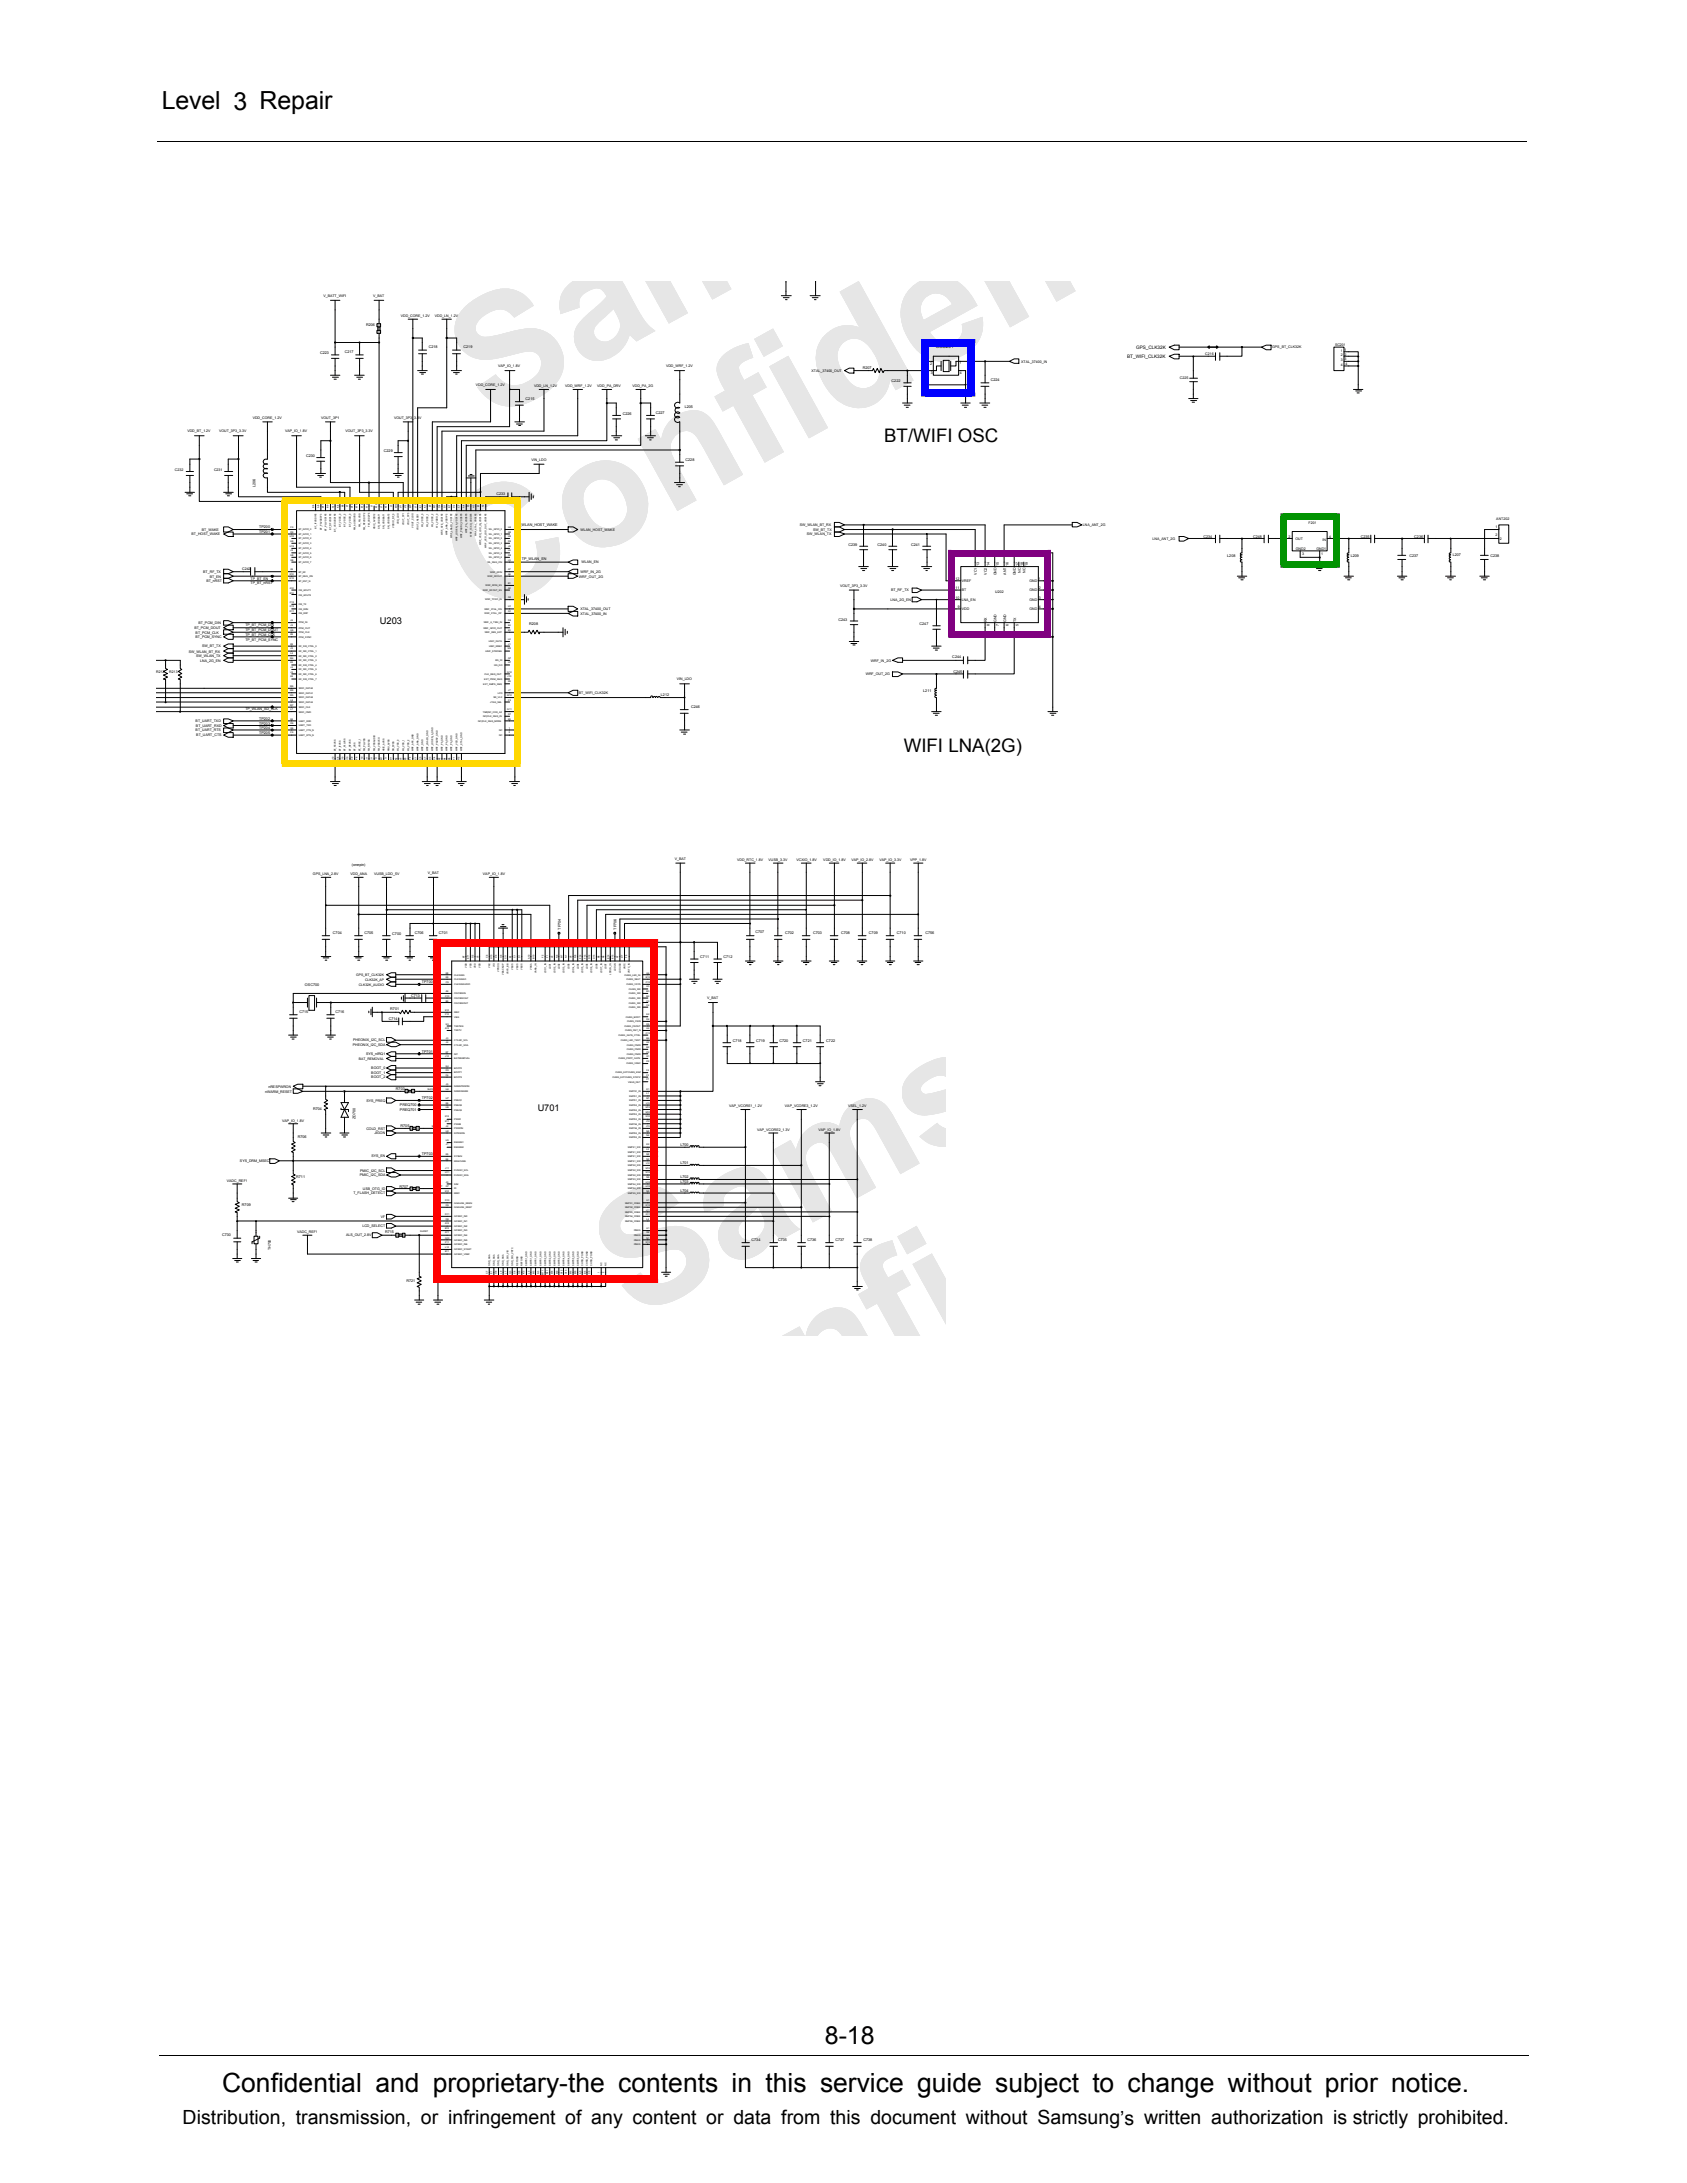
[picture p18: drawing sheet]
<svg xmlns="http://www.w3.org/2000/svg" width="216mm" height="279mm" viewBox="0 0 216 279" stroke-linecap="round" stroke-linejoin="round" font-family="sans-serif">
<defs><g id="words">
<text font-size="3.4" x="28.4" y="267.7">Confidential and proprietary-the contents in this service guide subject to change without prior notice.</text>
<g font-size="3.2">
<text x="20.7" y="14">Level 3 Repair</text>
<text x="105.6" y="261.6">8-18</text>
</g>
<text font-size="2.5" x="23.4" y="271.9">Distribution, transmission, or infringement of any content or data from this document without Samsung’s written authorization is strictly prohibited.</text>
<g font-size="2.4">
<text x="113.2" y="56.6">BT/WIFI OSC</text>
<text x="115.7" y="96.3">WIFI LNA(2G)</text>
</g>
<g font-size="1.2">
<text x="48.6" y="79.9">U203</text>
<text x="68.8" y="142.2">U701</text>
</g>
<g font-size=".6">
<text x="119.8" y="44.5">OSC201</text>
<text x="144.3" y="45.8">BT_WIFI_CLK32K</text>
<text x="145.4" y="44.7">GPS_CLK32K</text>
</g>
<g font-size=".5">
<text x="41.4" y="38">V_BATT_WIFI</text>
<text x="46.9" y="41.8">R206</text>
<text x="47.8" y="38">V_BAT</text>
<text x="51.3" y="40.6">VDD_CORE_1.2V</text>
<text x="55.6" y="40.6">VDD_LN_1.2V</text>
<text x="41" y="45.4">C223</text>
<text x="44.1" y="45.2">C217</text>
<text x="54.9" y="44.6">C218</text>
<text x="59.3" y="44.6">C219</text>
<text x="63.8" y="47">VAP_IO_1.8V</text>
<text x="85.2" y="47">VDD_WRF_1.2V</text>
<text x="103.9" y="47.6">XTAL_37400_OUT</text>
<text x="110.4" y="47.2">R207</text>
<text x="119" y="46.7">2</text>
<text x="119.1" y="47.9">3</text>
<text x="122.8" y="46.7">1</text>
<text x="122.8" y="47.9">4</text>
<text x="130.7" y="46.4">XTAL_37400_IN</text>
<text x="154.2" y="45.5">C216</text>
<text x="162.8" y="44.6">GPS_BT_CLK32K</text>
<text x="170.9" y="44.3">SC201</text>
<text x="171.6" y="45">1</text>
<text x="171.6" y="45.6">2</text>
<text x="171.6" y="46.2">3</text>
<text x="171.6" y="46.8">4</text>
<text x="172.1" y="44.9">1</text>
<text x="172.1" y="45.5">2</text>
<text x="172.1" y="46.1">3</text>
<text x="172.2" y="46.7">4</text>
<text x="32.3" y="53.6">VDD_CORE_1.2V</text>
<text x="41.1" y="53.6">VOUT_3P1</text>
<text x="50.4" y="53.6">VOUT_3P3_3.3V</text>
<text x="60.9" y="49.4">VDD_CORE_1.2V</text>
<text x="67.3" y="51.2">C215</text>
<text x="68.3" y="49.6">VDD_LN_1.2V</text>
<text x="72.3" y="49.6">VDD_WRF_1.2V</text>
<text x="76.4" y="49.6">VDD_PA_DRV</text>
<text x="79.7" y="53.1">C226</text>
<text x="80.9" y="49.6">VDD_PA_2G</text>
<text x="83.9" y="53">C227</text>
<text x="87.6" y="52.2">L205</text>
<text x="114.1" y="48.9">C222</text>
<text x="126.8" y="48.8">C224</text>
<text x="151" y="48.5">C225</text>
<text x="24" y="55.4">VDD_BT_1.2V</text>
<text x="28" y="55.4">VOUT_3P3_3.3V</text>
<text x="36.5" y="55.4">VAP_IO_1.8V</text>
<text x="39.2" y="58.5">C230</text>
<text x="44.2" y="55.4">VOUT_3P3_3.3V</text>
<text x="49.1" y="57.8">C229</text>
<text x="68" y="58.9">VIN_LDO</text>
<text x="87.7" y="59">C228</text>
<text x="22.4" y="60.3">C232</text>
<text x="27.4" y="60.3">C231</text>
<text x="32.7" y="62.4" transform="rotate(-90 32.7 62.4)">L206</text>
<text x="63.5" y="63.4">C233</text>
<text x="24.5" y="68.5">BT_HOST_WAKE</text>
<text x="25.8" y="67.9">BT_WAKE</text>
<text x="33.2" y="68.3">TP201</text>
<text x="33.2" y="67.6">TP200</text>
<text x="65.9" y="67.4">TP_WLAN_HOST_WAKE</text>
<text x="66.8" y="71.6">TP_WLAN_EN</text>
<text x="74.3" y="67.9">WLAN_HOST_WAKE</text>
<text x="102.4" y="67.3">SW_WLAN_BT_RX</text>
<text x="103.3" y="68.5">SW_WLAN_TX</text>
<text x="104.1" y="67.9">SW_BT_TX</text>
<text x="108.6" y="69.9">C239</text>
<text x="112.3" y="69.9">C240</text>
<text x="116.6" y="69.9">C241</text>
<text x="138.6" y="67.3">LNA_ANT_2G</text>
<text x="147.5" y="69.1">LNA_ANT_2G</text>
<text x="154" y="68.8">C234</text>
<text x="157.1" y="71.2">L208</text>
<text x="160.4" y="68.8">C248</text>
<text x="164.9" y="68.8">2</text>
<text x="165.8" y="69.1">OUT</text>
<text x="165.8" y="70.3">GND2</text>
<text x="166.6" y="71.1">3</text>
<text x="167.5" y="67">F201</text>
<text x="168.5" y="70.3">GND1</text>
<text x="169.1" y="71.1">1</text>
<text x="169.2" y="69.2">IN</text>
<text x="170.1" y="68.8">4</text>
<text x="172.9" y="71.2">L209</text>
<text x="174.2" y="68.8">C235</text>
<text x="180.4" y="71.2">C237</text>
<text x="181" y="68.8">C236</text>
<text x="185.9" y="71.2">L207</text>
<text x="190.7" y="71.2">C238</text>
<text x="191.4" y="67.5">1</text>
<text x="191.4" y="68.7">2</text>
<text x="191.5" y="66.6">ANT202</text>
<text x="191.8" y="67.8">1</text>
<text x="192" y="69.1">2</text>
<text x="26" y="73.3">BT_RF_TX</text>
<text x="26.4" y="74.5">BT_nRST</text>
<text x="26.8" y="73.9">BT_EN</text>
<text x="31" y="73">C242</text>
<text x="32.1" y="74.8">TP_BT_nRST</text>
<text x="32.1" y="74.2">TP_BT_EN</text>
<text x="74.1" y="73.9">WRF_OUT_2G</text>
<text x="74.3" y="73.3">WRF_IN_2G</text>
<text x="74.4" y="72.1">WLAN_EN</text>
<text x="107.5" y="75.1">VOUT_3P3_3.3V</text>
<text x="114" y="76.9">LNA_2G_EN</text>
<text x="114" y="75.7">BT_RF_TX</text>
<text x="122.3" y="74.2">12</text>
<text x="122.3" y="76.6">10</text>
<text x="122.3" y="75.4">11</text>
<text x="122.6" y="77.8">9</text>
<text x="123.1" y="74.5">VREF</text>
<text x="123.1" y="76.9">LNA_EN</text>
<text x="123.1" y="75.7">BT</text>
<text x="125" y="73.5" transform="rotate(-90 125 73.5)">VC1</text>
<text x="125.3" y="72.5" transform="rotate(-90 125.3 72.5)">13</text>
<text x="126.3" y="73.5" transform="rotate(-90 126.3 73.5)">VC2</text>
<text x="126.6" y="72.5" transform="rotate(-90 126.6 72.5)">14</text>
<text x="127.4" y="75.9">U202</text>
<text x="127.5" y="73.6" transform="rotate(-90 127.5 73.6)">GND</text>
<text x="127.8" y="72.5" transform="rotate(-90 127.8 72.5)">15</text>
<text x="128.8" y="73.6" transform="rotate(-90 128.8 73.6)">ANT</text>
<text x="129.1" y="72.5" transform="rotate(-90 129.1 72.5)">16</text>
<text x="130" y="73.6" transform="rotate(-90 130 73.6)">GND</text>
<text x="130.3" y="72.5" transform="rotate(-90 130.3 72.5)">17</text>
<text x="130.6" y="73.3" transform="rotate(-90 130.6 73.3)">NC</text>
<text x="130.9" y="72.5" transform="rotate(-90 130.9 72.5)">18</text>
<text x="131.3" y="73.3" transform="rotate(-90 131.3 73.3)">NC</text>
<text x="131.6" y="72.5" transform="rotate(-90 131.6 72.5)">19</text>
<text x="131.7" y="74.5">GND</text>
<text x="131.7" y="75.7">GND</text>
<text x="131.7" y="76.9">GND</text>
<text x="133" y="77.8">4</text>
<text x="133" y="74.2">1</text>
<text x="133" y="75.4">2</text>
<text x="133" y="76.6">3</text>
<text x="24.2" y="83.5">SW_WLAN_BT_RX</text>
<text x="24.9" y="80.5">BT_PCM_DOUT</text>
<text x="25" y="81.7">BT_PCM_SYNC</text>
<text x="25" y="81.1">BT_PCM_CLK</text>
<text x="25.4" y="79.8">BT_PCM_DIN</text>
<text x="25.9" y="82.8">SW_BT_TX</text>
<text x="31.4" y="80.8">TP_BT_PCM_DOUT</text>
<text x="31.4" y="82">TP_BT_PCM_SYNC</text>
<text x="31.4" y="80.2">TP_BT_PCM_DIN</text>
<text x="31.4" y="81.4">TP_BT_PCM_CLK</text>
<text x="67.7" y="79.9">R208</text>
<text x="74.3" y="78.1">XTAL_37400_OUT</text>
<text x="74.3" y="78.7">XTAL_37400_IN</text>
<text x="107.3" y="79.4">C243</text>
<text x="117.7" y="80">C247</text>
<text x="123.1" y="78.1">VDD</text>
<text x="126.3" y="79.6" transform="rotate(-90 126.3 79.6)">RX</text>
<text x="126.6" y="80.1" transform="rotate(-90 126.6 80.1)">8</text>
<text x="127.5" y="79.6" transform="rotate(-90 127.5 79.6)">GND</text>
<text x="127.8" y="80.1" transform="rotate(-90 127.8 80.1)">7</text>
<text x="128.8" y="79.6" transform="rotate(-90 128.8 79.6)">GND</text>
<text x="129.1" y="80.1" transform="rotate(-90 129.1 80.1)">6</text>
<text x="130" y="79.6" transform="rotate(-90 130 79.6)">TX</text>
<text x="130.3" y="80.1" transform="rotate(-90 130.3 80.1)">5</text>
<text x="131.7" y="78.1">GND</text>
<text x="20" y="86.1">R212</text>
<text x="21.7" y="86.1">R213</text>
<text x="25.1" y="84.1">SW_WLAN_TX</text>
<text x="25.6" y="84.7">LNA_2G_EN</text>
<text x="74.1" y="88.9">BT_WIFI_CLK32K</text>
<text x="84.6" y="89.1">L212</text>
<text x="86.6" y="87.1">VIN_LDO</text>
<text x="110.8" y="86.4">WRF_OUT_2G</text>
<text x="111.4" y="84.7">WRF_IN_2G</text>
<text x="118.2" y="88.6">L211</text>
<text x="121.9" y="84.3">C244</text>
<text x="122" y="86.1">C245</text>
<text x="25" y="93.6">BT_UART_RTS</text>
<text x="25" y="92.4">BT_UART_TXD</text>
<text x="25.1" y="93">BT_UART_RXD</text>
<text x="25.1" y="94.3">BT_UART_CTS</text>
<text x="31.4" y="90.9">TP_WLAN_SD_CLK</text>
<text x="33.2" y="92.8">TP203</text>
<text x="33.2" y="93.9">TP205</text>
<text x="33.2" y="92.2">TP202</text>
<text x="33.2" y="93.4">TP204</text>
<text x="88.5" y="90.7">C246</text>
<text x="40" y="112">GPS_LNA_2.8V</text>
<text x="44.9" y="112">VDD_ANA</text>
<text x="45" y="110.8">(onepin)</text>
<text x="47.9" y="112">VUSB_LDO_5V</text>
<text x="54.7" y="111.8">V_BAT</text>
<text x="61.8" y="112">VAP_IO_1.8V</text>
<text x="86.4" y="110.1">V_BAT</text>
<text x="94.3" y="110.2">VDD_RTC_1.8V</text>
<text x="98.4" y="110.2">VUSB_3.3V</text>
<text x="101.9" y="110.2">VCXIO_1.8V</text>
<text x="105.4" y="110.2">VDD_IO_1.8V</text>
<text x="109" y="110.2">VAP_IO_2.8V</text>
<text x="112.5" y="110.2">VAP_IO_3.3V</text>
<text x="116.5" y="110.2">VPP_1.8V</text>
<text x="42.6" y="119.6">C704</text>
<text x="46.6" y="119.6">C705</text>
<text x="50.2" y="119.7">C700</text>
<text x="53.1" y="119.6">C706</text>
<text x="56.2" y="119.6">C701</text>
<text x="71.8" y="119" transform="rotate(-90 71.8 119)">TP704</text>
<text x="78.9" y="119" transform="rotate(-90 78.9 119)">TP706</text>
<text x="96.7" y="119.5">C707</text>
<text x="100.5" y="119.6">C702</text>
<text x="104.1" y="119.6">C703</text>
<text x="107.6" y="119.6">C708</text>
<text x="111.2" y="119.6">C709</text>
<text x="114.8" y="119.6">C710</text>
<text x="118.4" y="119.6">C756</text>
<text x="54" y="125.9">TP700</text>
<text x="89.6" y="122.6">C711</text>
<text x="92.6" y="122.6">C712</text>
<text x="38.3" y="129.7">C715</text>
<text x="39" y="126.2">OSC700</text>
<text x="42.9" y="129.7">C716</text>
<text x="49.8" y="130.5">C714</text>
<text x="50" y="129.3">R701</text>
<text x="52.6" y="127.6">C713</text>
<text x="90.5" y="127.9">V_BAT</text>
<text x="45.1" y="133.9">PHEONIX_I2C_SDA</text>
<text x="45.2" y="133.3">PHEONIX_I2C_SCL</text>
<text x="46.8" y="135">SYS_nIRQ1</text>
<text x="47.5" y="136.9">BOOT_0</text>
<text x="47.5" y="137.4">BOOT_1</text>
<text x="54" y="134.8">TP701</text>
<text x="93.8" y="133.4">C718</text>
<text x="96.8" y="133.4">C719</text>
<text x="99.8" y="133.4">C720</text>
<text x="102.8" y="133.4">C721</text>
<text x="105.7" y="133.4">C722</text>
<text x="33.9" y="139.8">nWARM_RESET</text>
<text x="34.4" y="139.2">nRESPWRON</text>
<text x="36.1" y="143.6">VAP_IO_1.8V</text>
<text x="40.1" y="142">R704</text>
<text x="45.5" y="143.3" transform="rotate(-90 45.5 143.3)">ZD700</text>
<text x="46.9" y="141">SYS_PREQ</text>
<text x="47.5" y="138">BOOT_2</text>
<text x="50.7" y="139.5">R703</text>
<text x="51.2" y="141.6">PREQ700</text>
<text x="51.2" y="142.2">PREQ701</text>
<text x="54" y="140.7">TP702</text>
<text x="93.3" y="141.7">VAP_VCORE1_1.2V</text>
<text x="100.5" y="141.7">VAP_VCORE3_1.2V</text>
<text x="108.5" y="141.7">VSEL_1.2V</text>
<text x="30.7" y="148.7">SYS_DRM_MSEC</text>
<text x="38.1" y="145.7">R706</text>
<text x="46.1" y="150">PMIC_I2C_SCL</text>
<text x="46.9" y="144.6">COLD_RST</text>
<text x="47.5" y="148.1">SYS_EN</text>
<text x="47.9" y="145.2">JIGON</text>
<text x="51.3" y="144.3">R705</text>
<text x="54" y="147.8">TP703</text>
<text x="87.1" y="146.6">L700</text>
<text x="87.1" y="149">L701</text>
<text x="96.9" y="144.7">VAP_VCORE2_1.3V</text>
<text x="104.7" y="144.7">VAP_IO_1.8V</text>
<text x="29" y="151.3">VADC_REF1</text>
<text x="31" y="154.4">R709</text>
<text x="37.9" y="150.7">R711</text>
<text x="45.2" y="152.9">T_FLASH_DETECT</text>
<text x="46.1" y="150.6">PMIC_I2C_SDA</text>
<text x="46.4" y="152.3">USB_OTG_ID</text>
<text x="48.7" y="155.9">VF</text>
<text x="51.1" y="152">R707</text>
<text x="87.1" y="151.4">L703</text>
<text x="87.1" y="152.6">L704</text>
<text x="87.1" y="150.8">L702</text>
<text x="28.4" y="158.2">C730</text>
<text x="34.7" y="160" transform="rotate(-90 34.7 160)">TH700</text>
<text x="38" y="157.8">VADC_REF1</text>
<text x="44.3" y="158.2">ALS_OUT_2.8V</text>
<text x="46.4" y="157.1">LCD_SELECT</text>
<text x="49.3" y="157.8">R715</text>
<text x="96.2" y="158.8">C734</text>
<text x="99.6" y="158.8">C735</text>
<text x="103.3" y="158.8">C736</text>
<text x="106.9" y="158.8">C737</text>
<text x="110.5" y="158.8">C738</text>
<text x="52" y="164.1">R721</text>
</g>
<g font-size=".4">
<text x="45.6" y="124.9">GPS_BT_CLK32K</text>
<text x="46.7" y="125.5">CLK32K_AP</text>
<text x="45.9" y="126.2">CLK32K_AUDIO</text>
<text x="45.9" y="135.6">BAT_REMOVAL</text>
</g>
<g font-size=".3">
<text x="40.2" y="65" transform="rotate(-90 40.2 65)">B8</text>
<text x="40.9" y="65" transform="rotate(-90 40.9 65)">A8</text>
<text x="41.4" y="65" transform="rotate(-90 41.4 65)">B11</text>
<text x="42.1" y="65" transform="rotate(-90 42.1 65)">B9</text>
<text x="42.7" y="65" transform="rotate(-90 42.7 65)">A11</text>
<text x="43.3" y="65" transform="rotate(-90 43.3 65)">K8</text>
<text x="43.9" y="64.9" transform="rotate(-90 43.9 64.9)">E8</text>
<text x="44.6" y="64.9" transform="rotate(-90 44.6 64.9)">F7</text>
<text x="45.2" y="65" transform="rotate(-90 45.2 65)">D10</text>
<text x="45.8" y="65" transform="rotate(-90 45.8 65)">E10</text>
<text x="46.4" y="65" transform="rotate(-90 46.4 65)">E12</text>
<text x="47.1" y="65" transform="rotate(-90 47.1 65)">F12</text>
<text x="47.7" y="64.9" transform="rotate(-90 47.7 64.9)">L1</text>
<text x="48.3" y="65" transform="rotate(-90 48.3 65)">K12</text>
<text x="48.9" y="65" transform="rotate(-90 48.9 65)">L12</text>
<text x="49.5" y="65" transform="rotate(-90 49.5 65)">K11</text>
<text x="50.2" y="64.9" transform="rotate(-90 50.2 64.9)">L3</text>
<text x="50.8" y="65.1" transform="rotate(-90 50.8 65.1)">M10</text>
<text x="51.4" y="65" transform="rotate(-90 51.4 65)">J11</text>
<text x="52" y="65" transform="rotate(-90 52 65)">J12</text>
<text x="52.6" y="65" transform="rotate(-90 52.6 65)">M9</text>
<text x="53.3" y="65" transform="rotate(-90 53.3 65)">L10</text>
<text x="53.9" y="65" transform="rotate(-90 53.9 65)">K1</text>
<text x="54.5" y="65" transform="rotate(-90 54.5 65)">K7</text>
<text x="55.1" y="64.9" transform="rotate(-90 55.1 64.9)">E7</text>
<text x="55.7" y="65" transform="rotate(-90 55.7 65)">M3</text>
<text x="56.3" y="65" transform="rotate(-90 56.3 65)">G4</text>
<text x="57" y="65" transform="rotate(-90 57 65)">D1</text>
<text x="57.6" y="65" transform="rotate(-90 57.6 65)">B7</text>
<text x="58.2" y="65" transform="rotate(-90 58.2 65)">D2</text>
<text x="58.8" y="65" transform="rotate(-90 58.8 65)">C3</text>
<text x="59.4" y="65" transform="rotate(-90 59.4 65)">A4</text>
<text x="60" y="64.9" transform="rotate(-90 60 64.9)">F3</text>
<text x="60.7" y="65" transform="rotate(-90 60.7 65)">H3</text>
<text x="61.3" y="64.9" transform="rotate(-90 61.3 64.9)">E1</text>
<text x="61.9" y="64.9" transform="rotate(-90 61.9 64.9)">F2</text>
<text x="37.1" y="68.8">H10</text>
<text x="37.1" y="70">H12</text>
<text x="37.2" y="68.2">D9</text>
<text x="37.2" y="71.1">H8</text>
<text x="37.2" y="69.4">H9</text>
<text x="37.2" y="71.8">G8</text>
<text x="37.2" y="67.5">F9</text>
<text x="37.2" y="70.5">J9</text>
<text x="38.2" y="67.9">BT_GPIO_0</text>
<text x="38.2" y="69">BT_GPIO_2</text>
<text x="38.2" y="70.3">BT_GPIO_4</text>
<text x="38.2" y="70.9">BT_GPIO_5</text>
<text x="38.2" y="68.5">BT_GPIO_1</text>
<text x="38.2" y="71.5">BT_GPIO_6</text>
<text x="38.2" y="69.6">BT_GPIO_3</text>
<text x="40.5" y="67.7" transform="rotate(-90 40.5 67.7)">BT_IFVDD1P2</text>
<text x="41.2" y="67.8" transform="rotate(-90 41.2 67.8)">BT_PAVDD3P3</text>
<text x="41.8" y="68" transform="rotate(-90 41.8 68)">BT_PLLVDD1P2</text>
<text x="42.4" y="67.8" transform="rotate(-90 42.4 67.8)">BT_RFVDD1P2</text>
<text x="43" y="68.1" transform="rotate(-90 43 68.1)">BT_VCOVDD1P2</text>
<text x="43.6" y="67.4" transform="rotate(-90 43.6 67.4)">BT_VDDC_0</text>
<text x="44.2" y="67.4" transform="rotate(-90 44.2 67.4)">BT_VDDC_2</text>
<text x="44.9" y="67.4" transform="rotate(-90 44.9 67.4)">BT_VDDO_0</text>
<text x="45.5" y="67.9" transform="rotate(-90 45.5 67.9)">FM_AUDIOVDD</text>
<text x="46.1" y="67.5" transform="rotate(-90 46.1 67.5)">FM_PLLVDD</text>
<text x="46.7" y="67.8" transform="rotate(-90 46.7 67.8)">FM_RFVDD1P2</text>
<text x="47.3" y="67.4" transform="rotate(-90 47.3 67.4)">FM_VDD2P5</text>
<text x="48" y="67.7" transform="rotate(-90 48 67.7)">HSIC_AVDD12</text>
<text x="48.6" y="67.7" transform="rotate(-90 48.6 67.7)">SR_VDDBAT1</text>
<text x="49.2" y="67.7" transform="rotate(-90 49.2 67.7)">SR_VDDBAT1</text>
<text x="49.8" y="67.7" transform="rotate(-90 49.8 67.7)">SR_VDDBAT2</text>
<text x="50.4" y="67.5" transform="rotate(-90 50.4 67.5)">VDDIO_RF_0</text>
<text x="51.1" y="67.1" transform="rotate(-90 51.1 67.1)">VDD_LDO</text>
<text x="51.7" y="67.2" transform="rotate(-90 51.7 67.2)">VOUT_3P1</text>
<text x="52.3" y="67.2" transform="rotate(-90 52.3 67.2)">VOUT_3P3</text>
<text x="52.9" y="67.5" transform="rotate(-90 52.9 67.5)">VOUT_CLDO</text>
<text x="53.6" y="67.9" transform="rotate(-90 53.6 67.9)">VOUT_LNLDO1</text>
<text x="54.2" y="67.5" transform="rotate(-90 54.2 67.5)">WL_VDDC_0</text>
<text x="54.8" y="67.5" transform="rotate(-90 54.8 67.5)">WL_VDDC_1</text>
<text x="55.4" y="67.5" transform="rotate(-90 55.4 67.5)">WL_VDDC_2</text>
<text x="56" y="67.5" transform="rotate(-90 56 67.5)">WL_VDDO_0</text>
<text x="56.7" y="68.5" transform="rotate(-90 56.7 68.5)">WRF_AFE_VDD1P2</text>
<text x="57.3" y="68.5" transform="rotate(-90 57.3 68.5)">WRF_ANA_VDD1P2</text>
<text x="57.9" y="68.9" transform="rotate(-90 57.9 68.9)">WRF_LNA2G_VDD1P2</text>
<text x="58.6" y="69.3" transform="rotate(-90 58.6 69.3)">WRF_LOGEN_A_VDD1P2</text>
<text x="59.2" y="68.9" transform="rotate(-90 59.2 68.9)">WRF_PADRV_VDD5P0</text>
<text x="59.8" y="68.3" transform="rotate(-90 59.8 68.3)">WRF_PA_VDD5P0</text>
<text x="60.4" y="68.7" transform="rotate(-90 60.4 68.7)">WRF_TCXO_VDD3P3</text>
<text x="61" y="68.6" transform="rotate(-90 61 68.6)">WRF_XTAL_VDD1P2</text>
<text x="61.6" y="69.8" transform="rotate(-90 61.6 69.8)">WRF_VCO_LDO_IN_VDD1P8</text>
<text x="62.3" y="70.1" transform="rotate(-90 62.3 70.1)">WRF_VCO_LDO_OUT_VDD1P2</text>
<text x="62.6" y="70.9">WL_GPIO_5</text>
<text x="62.6" y="70.3">WL_GPIO_4</text>
<text x="62.6" y="67.9">WL_GPIO_0</text>
<text x="62.6" y="69">WL_GPIO_2</text>
<text x="62.6" y="71.5">WL_GPIO_6</text>
<text x="62.6" y="69.6">WL_GPIO_3</text>
<text x="62.6" y="68.5">WL_GPIO_1</text>
<text x="65" y="67.5">H4</text>
<text x="65" y="68.8">H5</text>
<text x="65" y="71.1">D8</text>
<text x="65" y="69.4">D5</text>
<text x="65" y="68.2">G5</text>
<text x="65" y="71.8">L9</text>
<text x="65" y="70.5">L6</text>
<text x="65" y="70">J8</text>
<text x="37.1" y="74.1">G10</text>
<text x="37.1" y="73.6">K10</text>
<text x="37.1" y="77.7">D12</text>
<text x="37.1" y="76">B12</text>
<text x="37.1" y="75.4">A12</text>
<text x="37.1" y="77.1">C12</text>
<text x="37.2" y="73">A9</text>
<text x="38.2" y="74.4">BT_RST_N</text>
<text x="38.2" y="73.9">BT_REG_ON</text>
<text x="38.2" y="73.3">BT_RF</text>
<text x="38.2" y="76.2">FM_AOUT2</text>
<text x="38.2" y="75.6">FM_AOUT1</text>
<text x="38.2" y="77.4">FM_TX</text>
<text x="38.2" y="72">BT_GPIO_7</text>
<text x="61.8" y="75.6">WRF_RFOUT_5G</text>
<text x="62.1" y="76.9">WRF_TCXO_IN</text>
<text x="62.1" y="75">WRF_RFIN_5G</text>
<text x="62.4" y="72">WL_REG_ON</text>
<text x="62.4" y="73.9">WRF_RFOUT</text>
<text x="62.7" y="73.3">WRF_RFIN</text>
<text x="65" y="76.5">G3</text>
<text x="65" y="74.7">B1</text>
<text x="65" y="75.4">A2</text>
<text x="65" y="73">A7</text>
<text x="65" y="73.6">A6</text>
<text x="65" y="77.7">H1</text>
<text x="37.1" y="78.4">D11</text>
<text x="37.2" y="82.5">K5</text>
<text x="37.2" y="81.3">K6</text>
<text x="37.2" y="80.7">H6</text>
<text x="37.2" y="83.7">L4</text>
<text x="37.2" y="83.1">J2</text>
<text x="37.2" y="80.1">J5</text>
<text x="37.2" y="79.5">J6</text>
<text x="38.2" y="83.5">RF_SW_CTRL_1</text>
<text x="38.2" y="80.5">PCM_OUT</text>
<text x="38.2" y="79.8">PCM_IN</text>
<text x="38.2" y="78.6">FM_RXP</text>
<text x="38.2" y="78">FM_RXN</text>
<text x="38.2" y="82.8">RF_SW_CTRL_0</text>
<text x="38.2" y="81.6">PCM_SYNC</text>
<text x="38.2" y="81">PCM_CLK</text>
<text x="61.9" y="80.5">WRF_GPIO_OUT</text>
<text x="61.9" y="79.8">WRF_A_TSSI_IN</text>
<text x="62" y="78">WRF_XTAL_ON</text>
<text x="62" y="78.6">WRF_XTAL_OP</text>
<text x="62" y="81">WRF_RES_EXT</text>
<text x="62.1" y="83.5">HSIC_STROBE</text>
<text x="62.6" y="82.2">HSIC_DATA</text>
<text x="62.6" y="82.8">HSIC_RREF</text>
<text x="65" y="83.1">M2</text>
<text x="65" y="78.4">G1</text>
<text x="65" y="80.1">E4</text>
<text x="65" y="80.7">E3</text>
<text x="65" y="79.5">D4</text>
<text x="65" y="82">L2</text>
<text x="65" y="82.5">J1</text>
<text x="37.1" y="84.3">M4</text>
<text x="37.1" y="89.1">M5</text>
<text x="37.1" y="87.9">M6</text>
<text x="37.1" y="88.5">M8</text>
<text x="37.2" y="84.9">K3</text>
<text x="37.2" y="86.7">K4</text>
<text x="37.2" y="89.7">L8</text>
<text x="37.2" y="86.1">J3</text>
<text x="37.2" y="85.5">J4</text>
<text x="38.2" y="90">SDIO_DATA3</text>
<text x="38.2" y="84">RF_SW_CTRL_2</text>
<text x="38.2" y="86.4">RF_SW_CTRL_6</text>
<text x="38.2" y="85.8">RF_SW_CTRL_5</text>
<text x="38.2" y="84.6">RF_SW_CTRL_3</text>
<text x="38.2" y="89.4">SDIO_DATA2</text>
<text x="38.2" y="88.2">SDIO_DATA0</text>
<text x="38.2" y="88.8">SDIO_DATA1</text>
<text x="38.2" y="85.2">RF_SW_CTRL_4</text>
<text x="38.2" y="87">RF_SW_CTRL_7</text>
<text x="61.8" y="87.6">EXT_SMPS_REQ</text>
<text x="62" y="87">EXT_PWM_REQ</text>
<text x="62" y="86.4">CLK_REQ_OUT</text>
<text x="62.7" y="90">JTAG_SEL</text>
<text x="63.1" y="89.4">SR_VLX</text>
<text x="63.2" y="85.2">I2S_DO</text>
<text x="63.4" y="84.6">I2S_DI</text>
<text x="63.7" y="88.8">LPO</text>
<text x="64.9" y="86.1">G12</text>
<text x="64.9" y="89.1">M12</text>
<text x="65" y="86.7">J10</text>
<text x="65" y="87.3">K9</text>
<text x="65" y="84.9">H7</text>
<text x="65" y="84.3">G7</text>
<text x="65" y="88.5">J7</text>
<text x="65" y="89.7">F5</text>
<text x="37.1" y="90.3">M7</text>
<text x="37.2" y="92.1">E6</text>
<text x="37.2" y="92.7">D6</text>
<text x="37.2" y="93.3">G6</text>
<text x="37.2" y="90.9">L7</text>
<text x="37.2" y="93.9">F6</text>
<text x="38.2" y="91.2">SDIO_CMD</text>
<text x="38.2" y="90.6">SDIO_CLK</text>
<text x="38.2" y="92.4">UART_RXD</text>
<text x="38.2" y="94.2">UART_RTS_N</text>
<text x="38.2" y="93">UART_TXD</text>
<text x="38.2" y="93.6">UART_CTS_N</text>
<text x="61.2" y="92.4">NC|CLK_REQ_MODE</text>
<text x="61.8" y="91.2">TM0|NC_FOR_A0</text>
<text x="61.8" y="91.8">NC|CLK_REQ_IN</text>
<text x="63.9" y="93.6">NC</text>
<text x="63.9" y="94.2">NC</text>
<text x="64.9" y="90.9">G11</text>
<text x="65" y="92.1">E9</text>
<text x="65" y="91.5">D7</text>
<text x="65.1" y="93.3">1</text>
<text x="65.1" y="93.9">2</text>
<text x="42.7" y="97.4" transform="rotate(-90 42.7 97.4)">A10</text>
<text x="43" y="96.2" transform="rotate(-90 43 96.2)">BT_FEVSS</text>
<text x="43.4" y="97.3" transform="rotate(-90 43.4 97.3)">C8</text>
<text x="43.6" y="96.2" transform="rotate(-90 43.6 96.2)">BT_IFVSS</text>
<text x="43.9" y="97.4" transform="rotate(-90 43.9 97.4)">C10</text>
<text x="44.2" y="96.2" transform="rotate(-90 44.2 96.2)">BT_PLLVSS</text>
<text x="44.6" y="97.4" transform="rotate(-90 44.6 97.4)">B10</text>
<text x="44.9" y="96.2" transform="rotate(-90 44.9 96.2)">BT_RFVSS</text>
<text x="45.2" y="97.3" transform="rotate(-90 45.2 97.3)">C9</text>
<text x="45.5" y="96.2" transform="rotate(-90 45.5 96.2)">BT_VSS</text>
<text x="45.8" y="97.3" transform="rotate(-90 45.8 97.3)">F8</text>
<text x="46.1" y="96.2" transform="rotate(-90 46.1 96.2)">BT_VSSC_1</text>
<text x="46.4" y="97.3" transform="rotate(-90 46.4 97.3)">F10</text>
<text x="46.7" y="96.2" transform="rotate(-90 46.7 96.2)">FM_PLLVSS</text>
<text x="47.1" y="97.4" transform="rotate(-90 47.1 97.4)">E11</text>
<text x="47.3" y="96.2" transform="rotate(-90 47.3 96.2)">FM_RFVSS</text>
<text x="47.7" y="97.4" transform="rotate(-90 47.7 97.4)">C11</text>
<text x="48" y="96.2" transform="rotate(-90 48 96.2)">FM_VSSAUDIO</text>
<text x="48.3" y="97.3" transform="rotate(-90 48.3 97.3)">F11</text>
<text x="48.6" y="96.2" transform="rotate(-90 48.6 96.2)">FM_VSSVCO</text>
<text x="48.9" y="97.3" transform="rotate(-90 48.9 97.3)">M1</text>
<text x="49.2" y="96.2" transform="rotate(-90 49.2 96.2)">HSIC_AVSS</text>
<text x="49.5" y="97.3" transform="rotate(-90 49.5 97.3)">L11</text>
<text x="49.8" y="96.2" transform="rotate(-90 49.8 96.2)">PMU_AVSS</text>
<text x="50.2" y="97.4" transform="rotate(-90 50.2 97.4)">M11</text>
<text x="50.4" y="96.2" transform="rotate(-90 50.4 96.2)">SR_PVSS</text>
<text x="50.8" y="97.3" transform="rotate(-90 50.8 97.3)">K2</text>
<text x="51.1" y="96.2" transform="rotate(-90 51.1 96.2)">WL_VSS_0</text>
<text x="51.4" y="97.3" transform="rotate(-90 51.4 97.3)">L5</text>
<text x="51.7" y="96.2" transform="rotate(-90 51.7 96.2)">WL_VSS_1</text>
<text x="52" y="97.3" transform="rotate(-90 52 97.3)">E5</text>
<text x="52.3" y="96.2" transform="rotate(-90 52.3 96.2)">WL_VSS_2</text>
<text x="52.6" y="97.3" transform="rotate(-90 52.6 97.3)">F4</text>
<text x="52.9" y="96.2" transform="rotate(-90 52.9 96.2)">WRF_AFE_GND</text>
<text x="53.3" y="97.3" transform="rotate(-90 53.3 97.3)">C1</text>
<text x="53.6" y="96.2" transform="rotate(-90 53.6 96.2)">WRF_ANA_GND</text>
<text x="53.9" y="97.3" transform="rotate(-90 53.9 97.3)">C5</text>
<text x="54.2" y="96.2" transform="rotate(-90 54.2 96.2)">WRF_GND</text>
<text x="54.5" y="97.3" transform="rotate(-90 54.5 97.3)">C7</text>
<text x="54.8" y="96.2" transform="rotate(-90 54.8 96.2)">WRF_LNA2G_GND</text>
<text x="55.1" y="97.3" transform="rotate(-90 55.1 97.3)">D3</text>
<text x="55.4" y="96.2" transform="rotate(-90 55.4 96.2)">WRF_LOGEN_A_GND</text>
<text x="55.7" y="97.3" transform="rotate(-90 55.7 97.3)">C4</text>
<text x="56.1" y="96.2" transform="rotate(-90 56.1 96.2)">WRF_PADRV_GND</text>
<text x="56.3" y="97.3" transform="rotate(-90 56.3 97.3)">B2</text>
<text x="56.7" y="96.2" transform="rotate(-90 56.7 96.2)">WRF_PA_GND</text>
<text x="57" y="97.3" transform="rotate(-90 57 97.3)">B4</text>
<text x="57.3" y="96.2" transform="rotate(-90 57.3 96.2)">WRF_PA_GND</text>
<text x="57.6" y="97.3" transform="rotate(-90 57.6 97.3)">B6</text>
<text x="57.9" y="96.2" transform="rotate(-90 57.9 96.2)">WRF_PA_GND</text>
<text x="58.2" y="97.3" transform="rotate(-90 58.2 97.3)">F1</text>
<text x="58.6" y="96.2" transform="rotate(-90 58.6 96.2)">WRF_VCO_GND</text>
<text x="58.8" y="97.3" transform="rotate(-90 58.8 97.3)">H2</text>
<text x="59.2" y="96.2" transform="rotate(-90 59.2 96.2)">WRF_XTAL_GND</text>
<text x="57" y="124.6">K8</text>
<text x="57" y="125.2">K9</text>
<text x="57" y="125.8">C9</text>
<text x="58.1" y="124.9">CLK32KG</text>
<text x="58.1" y="125.5">CLK32KAO</text>
<text x="59.4" y="122.6" transform="rotate(-90 59.4 122.6)">B7</text>
<text x="59.8" y="123.9" transform="rotate(-90 59.8 123.9)">VDD</text>
<text x="60" y="122.7" transform="rotate(-90 60 122.7)">E11</text>
<text x="60.3" y="123.9" transform="rotate(-90 60.3 123.9)">VDD</text>
<text x="60.6" y="122.6" transform="rotate(-90 60.6 122.6)">G2</text>
<text x="60.9" y="123.9" transform="rotate(-90 60.9 123.9)">VDD</text>
<text x="61.3" y="122.6" transform="rotate(-90 61.3 122.6)">L5</text>
<text x="61.5" y="123.9" transform="rotate(-90 61.5 123.9)">VDD</text>
<text x="62.4" y="122.6" transform="rotate(-90 62.4 122.6)">C6</text>
<text x="62.7" y="123.9" transform="rotate(-90 62.7 123.9)">VAC</text>
<text x="63" y="122.7" transform="rotate(-90 63 122.7)">H10</text>
<text x="63.3" y="123.8" transform="rotate(-90 63.3 123.8)">VIO</text>
<text x="63.6" y="122.6" transform="rotate(-90 63.6 122.6)">D6</text>
<text x="63.9" y="124.4" transform="rotate(-90 63.9 124.4)">VPROG</text>
<text x="64.2" y="122.6" transform="rotate(-90 64.2 122.6)">G6</text>
<text x="64.5" y="124.7" transform="rotate(-90 64.5 124.7)">VBACKUP</text>
<text x="64.8" y="122.7" transform="rotate(-90 64.8 122.7)">C11</text>
<text x="65.1" y="124.7" transform="rotate(-90 65.1 124.7)">VSYS_BB</text>
<text x="65.4" y="122.6" transform="rotate(-90 65.4 122.6)">B1</text>
<text x="65.7" y="124.1" transform="rotate(-90 65.7 124.1)">VBUS</text>
<text x="66" y="122.6" transform="rotate(-90 66 122.6)">C1</text>
<text x="66.3" y="124.1" transform="rotate(-90 66.3 124.1)">VBUS</text>
<text x="66.6" y="122.6" transform="rotate(-90 66.6 122.6)">D1</text>
<text x="66.9" y="124.1" transform="rotate(-90 66.9 124.1)">VBUS</text>
<text x="67.8" y="122.7" transform="rotate(-90 67.8 122.7)">A10</text>
<text x="68.1" y="124.1" transform="rotate(-90 68.1 124.1)">VANA</text>
<text x="68.4" y="122.7" transform="rotate(-90 68.4 122.7)">B10</text>
<text x="68.7" y="124.6" transform="rotate(-90 68.7 124.6)">VANA_IN</text>
<text x="69.6" y="122.6" transform="rotate(-90 69.6 122.6)">F2</text>
<text x="69.9" y="124.5" transform="rotate(-90 69.9 124.5)">LDO1_IN</text>
<text x="70.2" y="122.6" transform="rotate(-90 70.2 122.6)">F1</text>
<text x="70.5" y="124.1" transform="rotate(-90 70.5 124.1)">LDO1</text>
<text x="70.7" y="122.6" transform="rotate(-90 70.7 122.6)">L6</text>
<text x="71.1" y="124.5" transform="rotate(-90 71.1 124.5)">LDO2_IN</text>
<text x="71.4" y="122.6" transform="rotate(-90 71.4 122.6)">N6</text>
<text x="71.6" y="124.1" transform="rotate(-90 71.6 124.1)">LDO2</text>
<text x="72" y="122.6" transform="rotate(-90 72 122.6)">M7</text>
<text x="72.2" y="124.5" transform="rotate(-90 72.2 124.5)">LDO3_IN</text>
<text x="72.6" y="122.6" transform="rotate(-90 72.6 122.6)">N7</text>
<text x="72.9" y="124.1" transform="rotate(-90 72.9 124.1)">LDO3</text>
<text x="73.2" y="122.6" transform="rotate(-90 73.2 122.6)">L8</text>
<text x="73.5" y="124.5" transform="rotate(-90 73.5 124.5)">LDO4_IN</text>
<text x="73.7" y="122.6" transform="rotate(-90 73.7 122.6)">N8</text>
<text x="74.1" y="124.1" transform="rotate(-90 74.1 124.1)">LDO4</text>
<text x="74.4" y="122.7" transform="rotate(-90 74.4 122.7)">F12</text>
<text x="74.6" y="124.5" transform="rotate(-90 74.6 124.5)">LDO5_IN</text>
<text x="75" y="122.7" transform="rotate(-90 75 122.7)">F13</text>
<text x="75.2" y="124.1" transform="rotate(-90 75.2 124.1)">LDO5</text>
<text x="75.5" y="122.7" transform="rotate(-90 75.5 122.7)">D12</text>
<text x="75.8" y="124.5" transform="rotate(-90 75.8 124.5)">LDO6_IN</text>
<text x="76.1" y="122.7" transform="rotate(-90 76.1 122.7)">D13</text>
<text x="76.5" y="124.1" transform="rotate(-90 76.5 124.1)">LDO6</text>
<text x="76.7" y="122.6" transform="rotate(-90 76.7 122.6)">B8</text>
<text x="77" y="124.5" transform="rotate(-90 77 124.5)">LDO7_IN</text>
<text x="77.3" y="122.6" transform="rotate(-90 77.3 122.6)">A8</text>
<text x="77.6" y="124.1" transform="rotate(-90 77.6 124.1)">LDO7</text>
<text x="78" y="122.7" transform="rotate(-90 78 122.7)">E12</text>
<text x="78.2" y="124.8" transform="rotate(-90 78.2 124.8)">LDOLN_IN</text>
<text x="78.5" y="122.7" transform="rotate(-90 78.5 122.7)">E13</text>
<text x="78.8" y="124.3" transform="rotate(-90 78.8 124.3)">LDOLN</text>
<text x="79.1" y="122.6" transform="rotate(-90 79.1 122.6)">A7</text>
<text x="79.4" y="124.5" transform="rotate(-90 79.4 124.5)">LDOUSB</text>
<text x="79.7" y="122.6" transform="rotate(-90 79.7 122.6)">D7</text>
<text x="79.9" y="124.9">CHRG_LED_IN</text>
<text x="80" y="124.1" transform="rotate(-90 80 124.1)">VRTC</text>
<text x="80.2" y="125.5">CHRG_VBAT</text>
<text x="80.3" y="122.6" transform="rotate(-90 80.3 122.6)">F8</text>
<text x="80.6" y="124.5" transform="rotate(-90 80.6 124.5)">VRTC_IN</text>
<text x="82.7" y="125.8">C12</text>
<text x="82.7" y="125.2">B13</text>
<text x="82.7" y="124.6">A6</text>
<text x="57" y="131.8">A13</text>
<text x="57" y="129.3">E10</text>
<text x="57" y="127.6">C10</text>
<text x="57" y="129.9">F10</text>
<text x="57" y="128.2">B9</text>
<text x="57" y="127">A9</text>
<text x="57.1" y="131.2">E3</text>
<text x="58.1" y="131.4">TESTEN</text>
<text x="58.1" y="130.3">VBG</text>
<text x="58.1" y="129.7">IREF</text>
<text x="58.1" y="126.1">CLK32KAUDIO</text>
<text x="58.1" y="127.9">OSC32KCAP</text>
<text x="58.1" y="128.4">OSC32KOUT</text>
<text x="58.1" y="127.3">OSC32KIN</text>
<text x="79.9" y="131.4">CHRG_CSOUT</text>
<text x="80.1" y="130.3">CHRG_BOOT</text>
<text x="80.2" y="126.1">CHRG_VSYS</text>
<text x="80.3" y="130.9">CHRG_CSIN</text>
<text x="80.5" y="128.4">CHRG_SW</text>
<text x="80.5" y="129">CHRG_SW</text>
<text x="80.5" y="127.3">CHRG_SW</text>
<text x="80.5" y="127.9">CHRG_SW</text>
<text x="80.5" y="126.7">CHRG_SW</text>
<text x="82.7" y="130.5">D4</text>
<text x="82.7" y="131.2">D5</text>
<text x="82.7" y="128.2">C3</text>
<text x="82.7" y="128.8">C4</text>
<text x="82.7" y="127">B3</text>
<text x="82.7" y="127.6">B4</text>
<text x="82.7" y="129.9">E2</text>
<text x="82.7" y="126.4">A3</text>
<text x="82.7" y="131.8">A4</text>
<text x="57" y="135.3">J10</text>
<text x="57" y="137.1">D3</text>
<text x="57" y="134.7">K7</text>
<text x="57.1" y="137.7">F6</text>
<text x="57.1" y="136.5">E4</text>
<text x="57.1" y="132.9">J3</text>
<text x="57.1" y="133.5">J4</text>
<text x="58.1" y="138">BOOT2</text>
<text x="58.1" y="137.4">BOOT1</text>
<text x="58.1" y="136.8">BOOT0</text>
<text x="58.1" y="132">TESTV</text>
<text x="58.1" y="135">INT</text>
<text x="58.1" y="133.2">CTLI2C_SCL</text>
<text x="58.1" y="133.8">CTLI2C_SDA</text>
<text x="58.1" y="135.6">BATREMOVAL</text>
<text x="78.4" y="138">CHRG_EXTCHRG_STATZ</text>
<text x="78.8" y="137.4">CHRG_EXTCHRG_ENZ</text>
<text x="79.1" y="135.6">CHRG_PROT_GATE</text>
<text x="79.2" y="132.6">CHRG_GATE_CTRL</text>
<text x="79.4" y="133.2">CHRG_LED_TEST</text>
<text x="80" y="132">CHRG_DET_N</text>
<text x="80.2" y="136.2">CHRG_VREF</text>
<text x="80.2" y="135">CHRG_PMID</text>
<text x="80.2" y="134.4">CHRG_PMID</text>
<text x="80.2" y="133.8">CHRG_PMID</text>
<text x="82.7" y="132.3">C13</text>
<text x="82.7" y="137.7">F3</text>
<text x="82.7" y="137.1">F4</text>
<text x="82.7" y="135.9">D2</text>
<text x="82.7" y="134.7">C2</text>
<text x="82.7" y="134.1">B2</text>
<text x="82.7" y="135.3">G1</text>
<text x="82.7" y="132.9">B6</text>
<text x="82.7" y="133.5">A2</text>
<text x="54.7" y="139.5">SHORT</text>
<text x="57" y="143">K12</text>
<text x="57" y="143.6">K11</text>
<text x="57" y="139.5">H4</text>
<text x="57" y="141.3">K6</text>
<text x="57" y="141.9">H6</text>
<text x="57" y="140.7">H7</text>
<text x="57.1" y="138.9">J5</text>
<text x="58.1" y="143.4">PWM1</text>
<text x="58.1" y="139.8">NRESWARM</text>
<text x="58.1" y="141.5">PREQ2</text>
<text x="58.1" y="139.1">NRESPWRON</text>
<text x="58.1" y="143.9">PWM2</text>
<text x="58.1" y="142.1">PREQ3</text>
<text x="58.1" y="140.9">PREQ1</text>
<text x="80.4" y="138.6">VBUS_DET</text>
<text x="80.5" y="142.7">SMPS3_IN</text>
<text x="80.5" y="142.1">SMPS2_IN</text>
<text x="80.5" y="143.4">SMPS3_IN</text>
<text x="80.5" y="140.9">SMPS1_IN</text>
<text x="80.5" y="140.4">SMPS1_IN</text>
<text x="80.5" y="141.5">SMPS2_IN</text>
<text x="80.5" y="139.8">SMPS1_IN</text>
<text x="80.5" y="143.9">SMPS4_IN</text>
<text x="82.6" y="142.5">M10</text>
<text x="82.6" y="141.9">M13</text>
<text x="82.7" y="143">N10</text>
<text x="82.7" y="141.3">L13</text>
<text x="82.7" y="143.6">J12</text>
<text x="82.7" y="140.7">M1</text>
<text x="82.7" y="138.3">F7</text>
<text x="82.7" y="140.1">L1</text>
<text x="82.7" y="139.5">K1</text>
<text x="55.3" y="144.2">SHORT</text>
<text x="57" y="149.6">J11</text>
<text x="57" y="144.8">H2</text>
<text x="57" y="146">H3</text>
<text x="57" y="148.4">K4</text>
<text x="57" y="147.8">K5</text>
<text x="57.1" y="144.2">J2</text>
<text x="57.1" y="146.6">J1</text>
<text x="58.1" y="145.1">RPWRON</text>
<text x="58.1" y="146.3">REGEN1</text>
<text x="58.1" y="148.7">MSECURE</text>
<text x="58.1" y="148.1">SYSEN</text>
<text x="58.1" y="144.5">PWRON</text>
<text x="58.1" y="146.9">REGEN2</text>
<text x="58.1" y="149.9">DVSI2C_SCL</text>
<text x="80.3" y="148.7">SMPS1_SW</text>
<text x="80.3" y="149.9">SMPS2_SW</text>
<text x="80.3" y="148.1">SMPS1_SW</text>
<text x="80.3" y="149.3">SMPS2_SW</text>
<text x="80.3" y="147.5">SMPS1_SW</text>
<text x="80.3" y="146.9">SMPS1_SW</text>
<text x="80.5" y="145.7">SMPS5_IN</text>
<text x="80.5" y="145.1">SMPS5_IN</text>
<text x="80.5" y="144.5">SMPS4_IN</text>
<text x="82.6" y="149.6">M12</text>
<text x="82.7" y="149">L12</text>
<text x="82.7" y="144.2">J13</text>
<text x="82.7" y="147.8">M2</text>
<text x="82.7" y="144.8">M4</text>
<text x="82.7" y="148.4">N2</text>
<text x="82.7" y="145.4">N4</text>
<text x="82.7" y="147.2">L2</text>
<text x="82.7" y="146.6">K2</text>
<text x="55.6" y="151.9">SHORT</text>
<text x="57" y="152.5">K10</text>
<text x="57" y="150.2">H11</text>
<text x="57" y="153.7">D10</text>
<text x="57" y="155.5">D11</text>
<text x="57" y="152">G7</text>
<text x="57" y="154.3">D9</text>
<text x="57.1" y="151.4">J9</text>
<text x="58.1" y="151.6">SIM</text>
<text x="58.1" y="152.8">MMC</text>
<text x="58.1" y="150.5">DVSI2C_SDA</text>
<text x="58.1" y="152.2">ID</text>
<text x="58.1" y="154.6">GGAUGE_RESP</text>
<text x="58.1" y="154.1">GGAUGE_RESN</text>
<text x="58.1" y="155.8">GPADC_IN0</text>
<text x="80" y="155.2">SMPS3_FDBK</text>
<text x="80" y="155.8">SMPS4_FDBK</text>
<text x="80" y="154.6">SMPS2_FDBK</text>
<text x="80" y="154.1">SMPS1_FDBK</text>
<text x="80.3" y="151">SMPS3_SW</text>
<text x="80.3" y="152.8">SMPS5_SW</text>
<text x="80.3" y="150.5">SMPS2_SW</text>
<text x="80.3" y="151.6">SMPS4_SW</text>
<text x="80.3" y="152.2">SMPS4_SW</text>
<text x="82.6" y="155.5">G11</text>
<text x="82.7" y="150.2">N12</text>
<text x="82.7" y="154.3">K13</text>
<text x="82.7" y="151.4">H12</text>
<text x="82.7" y="152">H13</text>
<text x="82.7" y="155">L11</text>
<text x="82.7" y="150.7">N9</text>
<text x="82.7" y="152.5">N5</text>
<text x="82.7" y="153.7">H1</text>
<text x="53.8" y="157.7">SHORT</text>
<text x="57" y="158.5">G10</text>
<text x="57" y="157.9">A11</text>
<text x="57" y="156.7">A12</text>
<text x="57" y="160.3">B11</text>
<text x="57" y="157.3">B12</text>
<text x="57" y="159.7">L10</text>
<text x="57" y="159.1">F11</text>
<text x="57" y="156.1">D8</text>
<text x="58.1" y="158.8">GPADC_IN5</text>
<text x="58.1" y="160">GPADC_START</text>
<text x="58.1" y="158.2">GPADC_IN4</text>
<text x="58.1" y="157">GPADC_IN2</text>
<text x="58.1" y="159.4">GPADC_IN6</text>
<text x="58.1" y="156.4">GPADC_IN1</text>
<text x="58.1" y="160.6">GPADC_VREF</text>
<text x="58.1" y="157.6">GPADC_IN3</text>
<text x="62.7" y="162" transform="rotate(-90 62.7 162)">GND_ANA</text>
<text x="63.3" y="162" transform="rotate(-90 63.3 162)">GND_ANA</text>
<text x="63.9" y="162" transform="rotate(-90 63.9 162)">GND_ANA</text>
<text x="64.5" y="162" transform="rotate(-90 64.5 162)">GND_ANA</text>
<text x="65.1" y="162" transform="rotate(-90 65.1 162)">GND_DIG_VIO</text>
<text x="65.7" y="162" transform="rotate(-90 65.7 162)">GND_DIG_VRTC</text>
<text x="66.3" y="162" transform="rotate(-90 66.3 162)">REFGND</text>
<text x="66.9" y="162" transform="rotate(-90 66.9 162)">REFGND</text>
<text x="67.5" y="162" transform="rotate(-90 67.5 162)">SMPS1_GND</text>
<text x="68.1" y="162" transform="rotate(-90 68.1 162)">SMPS1_GND</text>
<text x="68.7" y="162" transform="rotate(-90 68.7 162)">SMPS1_GND</text>
<text x="69.3" y="162" transform="rotate(-90 69.3 162)">SMPS1_GND</text>
<text x="69.9" y="162" transform="rotate(-90 69.9 162)">SMPS2_GND</text>
<text x="70.5" y="162" transform="rotate(-90 70.5 162)">SMPS2_GND</text>
<text x="71.1" y="162" transform="rotate(-90 71.1 162)">SMPS3_GND</text>
<text x="71.6" y="162" transform="rotate(-90 71.6 162)">SMPS3_GND</text>
<text x="72.2" y="162" transform="rotate(-90 72.2 162)">SMPS4_GND</text>
<text x="72.9" y="162" transform="rotate(-90 72.9 162)">SMPS4_GND</text>
<text x="73.5" y="162" transform="rotate(-90 73.5 162)">SMPS5_GND</text>
<text x="74.1" y="162" transform="rotate(-90 74.1 162)">SMPS5_GND</text>
<text x="74.6" y="162" transform="rotate(-90 74.6 162)">CHRG_PGND</text>
<text x="75.2" y="162" transform="rotate(-90 75.2 162)">CHRG_PGND</text>
<text x="75.8" y="162" transform="rotate(-90 75.8 162)">CHRG_PGND</text>
<text x="77" y="162" transform="rotate(-90 77 162)">NC</text>
<text x="77.6" y="162" transform="rotate(-90 77.6 162)">NC</text>
<text x="80" y="156.4">SMPS5_FDBK</text>
<text x="81.2" y="159.4">PBKG</text>
<text x="81.2" y="158.8">PBKG</text>
<text x="81.2" y="158.2">PBKG</text>
<text x="81.2" y="157.6">PBKG</text>
<text x="82.7" y="159.1">N13</text>
<text x="82.7" y="158.5">N1</text>
<text x="82.7" y="156.1">L4</text>
<text x="82.7" y="157.9">G4</text>
<text x="82.7" y="157.3">A1</text>
<text x="62.4" y="163" transform="rotate(-90 62.4 163)">C7</text>
<text x="63" y="163" transform="rotate(-90 63 163)">E1</text>
<text x="63.6" y="163" transform="rotate(-90 63.6 163)">H8</text>
<text x="64.2" y="163" transform="rotate(-90 64.2 163)">L9</text>
<text x="64.8" y="163" transform="rotate(-90 64.8 163)">L7</text>
<text x="65.4" y="163" transform="rotate(-90 65.4 163)">G3</text>
<text x="66" y="163" transform="rotate(-90 66 163)">C8</text>
<text x="66.6" y="163" transform="rotate(-90 66.6 163)">G8</text>
<text x="67.1" y="163" transform="rotate(-90 67.1 163)">K3</text>
<text x="67.8" y="163" transform="rotate(-90 67.8 163)">L3</text>
<text x="68.4" y="163" transform="rotate(-90 68.4 163)">M3</text>
<text x="69" y="163" transform="rotate(-90 69 163)">N3</text>
<text x="69.6" y="163.1" transform="rotate(-90 69.6 163.1)">M11</text>
<text x="70.2" y="163.1" transform="rotate(-90 70.2 163.1)">N11</text>
<text x="70.7" y="163" transform="rotate(-90 70.7 163)">M8</text>
<text x="71.4" y="163" transform="rotate(-90 71.4 163)">M9</text>
<text x="72" y="163.1" transform="rotate(-90 72 163.1)">G12</text>
<text x="72.6" y="163.1" transform="rotate(-90 72.6 163.1)">G13</text>
<text x="73.2" y="163" transform="rotate(-90 73.2 163)">M5</text>
<text x="73.7" y="163" transform="rotate(-90 73.7 163)">M6</text>
<text x="74.4" y="163" transform="rotate(-90 74.4 163)">A5</text>
<text x="75" y="163" transform="rotate(-90 75 163)">B5</text>
<text x="75.5" y="163" transform="rotate(-90 75.5 163)">C5</text>
<text x="76.7" y="162.9" transform="rotate(-90 76.7 162.9)">1</text>
<text x="77.3" y="162.9" transform="rotate(-90 77.3 162.9)">2</text>
</g>
</g></defs>
<path d="M20.2 18.1h175.3M20.4 263h175.3" fill="none" stroke="#000" stroke-width=".13"/>
<g fill="#e6e6e6">
<path d="M59.5 39.3a8 8 0 0 1 5.5-2.4 4.2 4.2 0 0 1 3.3 2.2l-2.5 1.5a2.21 2.21 0 0 0-3.1-.7 2.8 2.8 0 0 0-1.8 2.1 1.27 1.27 0 0 0 1.6 1.1l2.6-.6a7 7 0 0 1 4.4-.2 4.4 4.4 0 0 1 .7 7.8 7.8 7.8 0 0 1-5.8 1.8 5.6 5.6 0 0 1-3.3-2.3l2.3-1.7a2.96 2.96 0 0 0 4.4 .8 2.32 2.32 0 0 0 1.3-3 1.56 1.56 0 0 0-1.9-.7l-1.2 .3a12 12 0 0 1-4.8 .7 3.8 3.8 0 0 1-2.9-2.8 3.8 3.8 0 0 1 1.2-3.9zM72.5 36.7a1.69 1.69 0 0 1 1.8-.7h5.2l.2 .1 .2 .3 2.2 4a5.6 5.6 0 0 0 1.8 2l-2.4 1.3-.9-.8a4.4 4.4 0 0 1-4.9 3.2 3.1 3.1 0 0 1-2.2-2.3 3.1 3.1 0 0 1 1.1-3.1l2.3-1.9 .7-.8a1.35 1.35 0 0 0-2-.9l-.5 .2a1.62 1.62 0 0 0-.9 2.1l-2.5 .8a3.7 3.7 0 0 1 .8-3.5zM76.7 41.3a1.35 1.35 0 0 0-.6 1.7 1.35 1.35 0 0 0 1.8 .6 2.11 2.11 0 0 0 1.1-3.2l-.5-.9zM80.5 36h18.6h-8.8h.9l2.4 1-2.4 1.3-2.8-2.3h-3.7h.9l2.4 4.1-2.4 1.3zM97.1 36h11.1zM106.4 36h13.4zM117.3 36h13.5zM129.3 36h13.1zM132 36h5.3z"/>
<path d="M59.6 63.8a6.8 6.8 0 0 1 6.3-2 5.4 5.4 0 0 1 2.6 1.7l-2.2 1.9a3.3 3.3 0 0 0-4.1-.5 3.3 3.3 0 0 0-1.5 3.9 9.6 9.6 0 0 0 2.9 4.6 3.2 3.2 0 0 0 3.9 0 3.2 3.2 0 0 0 1.1-3.7l-.1-.4 2.9-.6a5.8 5.8 0 0 1-3 7.1 6.4 6.4 0 0 1-8.5-1.9 8.8 8.8 0 0 1-1.9-7.2 5.8 5.8 0 0 1 1.6-2.9zM73.6 60.5a5.4 5.4 0 0 1 9.1 2.4 5.4 5.4 0 0 1-4.6 7.1 4.9 4.9 0 0 1-5.2-2.6 5.2 5.2 0 0 1 .7-6.9zM75.5 62a2.88 2.88 0 0 0-.3 3.7 2.95 2.95 0 0 0 3.1 1.9 2.61 2.61 0 0 0 1.6-4 3 3 0 0 0-3.3-2.2l-.5 .1zM81.6 56.2l2.3-1.3 .7 1.4a4.2 4.2 0 0 1 5.3-3.6 4.5 4.5 0 0 1 2 2.3l3.2 5.7-2.5 1.4-2.7-5.1a4 4 0 0 0-1.5-1.7 2.08 2.08 0 0 0-2.2 .7 2.08 2.08 0 0 0-.2 2.3l3.1 5.7-2.4 1.4zM92.4 45.7a6.3 6.3 0 0 1 3.4-1.8l.6 1.9a3 3 0 0 0-1.7 1 1.22 1.22 0 0 0 .2 1.2l.3 .7 1.8-1.1 1.1 2-1.8 1 4 7.2-2.4 1.4-4-7.3-1.4 .8-1.1-1.9 1.4-.8-.7-1.2a2.49 2.49 0 0 1 .3-3.1zM96.5 43.4l2.4-1.3 1.3 2.2-2.5 1.4zM98.4 46.9l2.5-1.3 5.1 9.2-2.5 1.3zM107.5 37.3l2.4-1.3 7 12.7-2.3 1.2-.7-1.3a4.1 4.1 0 0 1-2.5 3.4 4.1 4.1 0 0 1-4.2-.8 8.1 8.1 0 0 1-2.8-5.4 4.1 4.1 0 0 1 5.6-3.9zM107.9 43.9a2.66 2.66 0 0 0-.3 3.2 4.4 4.4 0 0 0 2.3 2.5 2.13 2.13 0 0 0 2.7-2.5 5 5 0 0 0-2.7-3.7 2.14 2.14 0 0 0-2 .5zM116.5 36.9l.4-.3a1.84 1.84 0 0 1 1.8-.6h2.5a2.31 2.31 0 0 1 2.3 .8 9.4 9.4 0 0 1 1.6 2.3l-6.1 3.4a2.3 2.3 0 0 0 3.9 .6 1.96 1.96 0 0 0 .2-1.6l2.6-.9a4.6 4.6 0 0 1-3.1 5.2 4.7 4.7 0 0 1-6.2-2.1 5.5 5.5 0 0 1-.2-6.4zM118.5 38a2.25 2.25 0 0 0-.3 3l3.7-2.1a2.15 2.15 0 0 0-3.4-.9zM124.2 36h10.3l3.1 1.3-2.4 1.3-2.6-2.6h-4.2h.8l2.5 4.5-2.4 1.4zM134.1 36h10.4zM139.1 36h3.7zM141 36h7.5zM146.8 36h12.2zM151.2 36h3.4zM154 36h9.4z"/>
<path d="M59.5 39.3a8 8 0 0 1 5.5-2.4 4.2 4.2 0 0 1 3.3 2.2l-2.5 1.5a2.21 2.21 0 0 0-3.1-.7 2.8 2.8 0 0 0-1.8 2.1 1.27 1.27 0 0 0 1.6 1.1l2.6-.6a7 7 0 0 1 4.4-.2 4.4 4.4 0 0 1 .7 7.8 7.8 7.8 0 0 1-5.8 1.8 5.6 5.6 0 0 1-3.3-2.3l2.3-1.7a2.96 2.96 0 0 0 4.4 .8 2.32 2.32 0 0 0 1.3-3 1.56 1.56 0 0 0-1.9-.7l-1.2 .3a12 12 0 0 1-4.8 .7 3.8 3.8 0 0 1-2.9-2.8 3.8 3.8 0 0 1 1.2-3.9zM72.5 36.7a1.69 1.69 0 0 1 1.8-.7h5.2l.2 .1 .2 .3 2.2 4a5.6 5.6 0 0 0 1.8 2l-2.4 1.3-.9-.8a4.4 4.4 0 0 1-4.9 3.2 3.1 3.1 0 0 1-2.2-2.3 3.1 3.1 0 0 1 1.1-3.1l2.3-1.9 .7-.8a1.35 1.35 0 0 0-2-.9l-.5 .2a1.62 1.62 0 0 0-.9 2.1l-2.5 .8a3.7 3.7 0 0 1 .8-3.5zM76.7 41.3a1.35 1.35 0 0 0-.6 1.7 1.35 1.35 0 0 0 1.8 .6 2.11 2.11 0 0 0 1.1-3.2l-.5-.9zM80.5 36h18.6h-8.8h.9l2.4 1-2.4 1.3-2.8-2.3h-3.7h.9l2.4 4.1-2.4 1.3zM97.1 36h11.1zM106.4 36h13.4zM117.3 36h13.5zM129.3 36h13.1zM132 36h5.3z"/>
<path d="M59.6 63.8a6.8 6.8 0 0 1 6.3-2 5.4 5.4 0 0 1 2.6 1.7l-2.2 1.9a3.3 3.3 0 0 0-4.1-.5 3.3 3.3 0 0 0-1.5 3.9 9.6 9.6 0 0 0 2.9 4.6 3.2 3.2 0 0 0 3.9 0 3.2 3.2 0 0 0 1.1-3.7l-.1-.4 2.9-.6a5.8 5.8 0 0 1-3 7.1 6.4 6.4 0 0 1-8.5-1.9 8.8 8.8 0 0 1-1.9-7.2 5.8 5.8 0 0 1 1.6-2.9zM73.6 60.5a5.4 5.4 0 0 1 9.1 2.4 5.4 5.4 0 0 1-4.6 7.1 4.9 4.9 0 0 1-5.2-2.6 5.2 5.2 0 0 1 .7-6.9zM75.5 62a2.88 2.88 0 0 0-.3 3.7 2.95 2.95 0 0 0 3.1 1.9 2.61 2.61 0 0 0 1.6-4 3 3 0 0 0-3.3-2.2l-.5 .1zM81.6 56.2l2.3-1.3 .7 1.4a4.2 4.2 0 0 1 5.3-3.6 4.5 4.5 0 0 1 2 2.3l3.2 5.7-2.5 1.4-2.7-5.1a4 4 0 0 0-1.5-1.7 2.08 2.08 0 0 0-2.2 .7 2.08 2.08 0 0 0-.2 2.3l3.1 5.7-2.4 1.4zM92.4 45.7a6.3 6.3 0 0 1 3.4-1.8l.6 1.9a3 3 0 0 0-1.7 1 1.22 1.22 0 0 0 .2 1.2l.3 .7 1.8-1.1 1.1 2-1.8 1 4 7.2-2.4 1.4-4-7.3-1.4 .8-1.1-1.9 1.4-.8-.7-1.2a2.49 2.49 0 0 1 .3-3.1zM96.5 43.4l2.4-1.3 1.3 2.2-2.5 1.4zM98.4 46.9l2.5-1.3 5.1 9.2-2.5 1.3zM107.5 37.3l2.4-1.3 7 12.7-2.3 1.2-.7-1.3a4.1 4.1 0 0 1-2.5 3.4 4.1 4.1 0 0 1-4.2-.8 8.1 8.1 0 0 1-2.8-5.4 4.1 4.1 0 0 1 5.6-3.9zM107.9 43.9a2.66 2.66 0 0 0-.3 3.2 4.4 4.4 0 0 0 2.3 2.5 2.13 2.13 0 0 0 2.7-2.5 5 5 0 0 0-2.7-3.7 2.14 2.14 0 0 0-2 .5zM116.5 36.9l.4-.3a1.84 1.84 0 0 1 1.8-.6h2.5a2.31 2.31 0 0 1 2.3 .8 9.4 9.4 0 0 1 1.6 2.3l-6.1 3.4a2.3 2.3 0 0 0 3.9 .6 1.96 1.96 0 0 0 .2-1.6l2.6-.9a4.6 4.6 0 0 1-3.1 5.2 4.7 4.7 0 0 1-6.2-2.1 5.5 5.5 0 0 1-.2-6.4zM118.5 38a2.25 2.25 0 0 0-.3 3l3.7-2.1a2.15 2.15 0 0 0-3.4-.9zM124.2 36h10.3l3.1 1.3-2.4 1.3-2.6-2.6h-4.2h.8l2.5 4.5-2.4 1.4zM134.1 36h10.4zM139.1 36h3.7zM141 36h7.5zM146.8 36h12.2zM151.2 36h3.4zM154 36h9.4z"/>
<path d="M59.5 39.3a8 8 0 0 1 5.5-2.4 4.2 4.2 0 0 1 3.3 2.2l-2.5 1.5a2.21 2.21 0 0 0-3.1-.7 2.8 2.8 0 0 0-1.8 2.1 1.27 1.27 0 0 0 1.6 1.1l2.6-.6a7 7 0 0 1 4.4-.2 4.4 4.4 0 0 1 .7 7.8 7.8 7.8 0 0 1-5.8 1.8 5.6 5.6 0 0 1-3.3-2.3l2.3-1.7a2.96 2.96 0 0 0 4.4 .8 2.32 2.32 0 0 0 1.3-3 1.56 1.56 0 0 0-1.9-.7l-1.2 .3a12 12 0 0 1-4.8 .7 3.8 3.8 0 0 1-2.9-2.8 3.8 3.8 0 0 1 1.2-3.9zM72.5 36.7a1.69 1.69 0 0 1 1.8-.7h5.2l.2 .1 .2 .3 2.2 4a5.6 5.6 0 0 0 1.8 2l-2.4 1.3-.9-.8a4.4 4.4 0 0 1-4.9 3.2 3.1 3.1 0 0 1-2.2-2.3 3.1 3.1 0 0 1 1.1-3.1l2.3-1.9 .7-.8a1.35 1.35 0 0 0-2-.9l-.5 .2a1.62 1.62 0 0 0-.9 2.1l-2.5 .8a3.7 3.7 0 0 1 .8-3.5zM76.7 41.3a1.35 1.35 0 0 0-.6 1.7 1.35 1.35 0 0 0 1.8 .6 2.11 2.11 0 0 0 1.1-3.2l-.5-.9zM80.5 36h18.6h-8.8h.9l2.4 1-2.4 1.3-2.8-2.3h-3.7h.9l2.4 4.1-2.4 1.3zM97.1 36h11.1zM106.4 36h13.4zM117.3 36h13.5zM129.3 36h13.1zM132 36h5.3z"/>
<path d="M59.6 63.8a6.8 6.8 0 0 1 6.3-2 5.4 5.4 0 0 1 2.6 1.7l-2.2 1.9a3.3 3.3 0 0 0-4.1-.5 3.3 3.3 0 0 0-1.5 3.9 9.6 9.6 0 0 0 2.9 4.6 3.2 3.2 0 0 0 3.9 0 3.2 3.2 0 0 0 1.1-3.7l-.1-.4 2.9-.6a5.8 5.8 0 0 1-3 7.1 6.4 6.4 0 0 1-8.5-1.9 8.8 8.8 0 0 1-1.9-7.2 5.8 5.8 0 0 1 1.6-2.9zM73.6 60.5a5.4 5.4 0 0 1 9.1 2.4 5.4 5.4 0 0 1-4.6 7.1 4.9 4.9 0 0 1-5.2-2.6 5.2 5.2 0 0 1 .7-6.9zM75.5 62a2.88 2.88 0 0 0-.3 3.7 2.95 2.95 0 0 0 3.1 1.9 2.61 2.61 0 0 0 1.6-4 3 3 0 0 0-3.3-2.2l-.5 .1zM81.6 56.2l2.3-1.3 .7 1.4a4.2 4.2 0 0 1 5.3-3.6 4.5 4.5 0 0 1 2 2.3l3.2 5.7-2.5 1.4-2.7-5.1a4 4 0 0 0-1.5-1.7 2.08 2.08 0 0 0-2.2 .7 2.08 2.08 0 0 0-.2 2.3l3.1 5.7-2.4 1.4zM92.4 45.7a6.3 6.3 0 0 1 3.4-1.8l.6 1.9a3 3 0 0 0-1.7 1 1.22 1.22 0 0 0 .2 1.2l.3 .7 1.8-1.1 1.1 2-1.8 1 4 7.2-2.4 1.4-4-7.3-1.4 .8-1.1-1.9 1.4-.8-.7-1.2a2.49 2.49 0 0 1 .3-3.1zM96.5 43.4l2.4-1.3 1.3 2.2-2.5 1.4zM98.4 46.9l2.5-1.3 5.1 9.2-2.5 1.3zM107.5 37.3l2.4-1.3 7 12.7-2.3 1.2-.7-1.3a4.1 4.1 0 0 1-2.5 3.4 4.1 4.1 0 0 1-4.2-.8 8.1 8.1 0 0 1-2.8-5.4 4.1 4.1 0 0 1 5.6-3.9zM107.9 43.9a2.66 2.66 0 0 0-.3 3.2 4.4 4.4 0 0 0 2.3 2.5 2.13 2.13 0 0 0 2.7-2.5 5 5 0 0 0-2.7-3.7 2.14 2.14 0 0 0-2 .5zM116.5 36.9l.4-.3a1.84 1.84 0 0 1 1.8-.6h2.5a2.31 2.31 0 0 1 2.3 .8 9.4 9.4 0 0 1 1.6 2.3l-6.1 3.4a2.3 2.3 0 0 0 3.9 .6 1.96 1.96 0 0 0 .2-1.6l2.6-.9a4.6 4.6 0 0 1-3.1 5.2 4.7 4.7 0 0 1-6.2-2.1 5.5 5.5 0 0 1-.2-6.4zM118.5 38a2.25 2.25 0 0 0-.3 3l3.7-2.1a2.15 2.15 0 0 0-3.4-.9zM124.2 36h10.3l3.1 1.3-2.4 1.3-2.6-2.6h-4.2h.8l2.5 4.5-2.4 1.4zM134.1 36h10.4zM139.1 36h3.7zM141 36h7.5zM146.8 36h12.2zM151.2 36h3.4zM154 36h9.4z"/>
<path d="M59.5 39.3a8 8 0 0 1 5.5-2.4 4.2 4.2 0 0 1 3.3 2.2l-2.5 1.5a2.21 2.21 0 0 0-3.1-.7 2.8 2.8 0 0 0-1.8 2.1 1.27 1.27 0 0 0 1.6 1.1l2.6-.6a7 7 0 0 1 4.4-.2 4.4 4.4 0 0 1 .7 7.8 7.8 7.8 0 0 1-5.8 1.8 5.6 5.6 0 0 1-3.3-2.3l2.3-1.7a2.96 2.96 0 0 0 4.4 .8 2.32 2.32 0 0 0 1.3-3 1.56 1.56 0 0 0-1.9-.7l-1.2 .3a12 12 0 0 1-4.8 .7 3.8 3.8 0 0 1-2.9-2.8 3.8 3.8 0 0 1 1.2-3.9zM72.5 36.7a1.69 1.69 0 0 1 1.8-.7h5.2l.2 .1 .2 .3 2.2 4a5.6 5.6 0 0 0 1.8 2l-2.4 1.3-.9-.8a4.4 4.4 0 0 1-4.9 3.2 3.1 3.1 0 0 1-2.2-2.3 3.1 3.1 0 0 1 1.1-3.1l2.3-1.9 .7-.8a1.35 1.35 0 0 0-2-.9l-.5 .2a1.62 1.62 0 0 0-.9 2.1l-2.5 .8a3.7 3.7 0 0 1 .8-3.5zM76.7 41.3a1.35 1.35 0 0 0-.6 1.7 1.35 1.35 0 0 0 1.8 .6 2.11 2.11 0 0 0 1.1-3.2l-.5-.9zM80.5 36h18.6h-8.8h.9l2.4 1-2.4 1.3-2.8-2.3h-3.7h.9l2.4 4.1-2.4 1.3zM97.1 36h11.1zM106.4 36h13.4zM117.3 36h13.5zM129.3 36h13.1zM132 36h5.3z"/>
<path d="M59.6 63.8a6.8 6.8 0 0 1 6.3-2 5.4 5.4 0 0 1 2.6 1.7l-2.2 1.9a3.3 3.3 0 0 0-4.1-.5 3.3 3.3 0 0 0-1.5 3.9 9.6 9.6 0 0 0 2.9 4.6 3.2 3.2 0 0 0 3.9 0 3.2 3.2 0 0 0 1.1-3.7l-.1-.4 2.9-.6a5.8 5.8 0 0 1-3 7.1 6.4 6.4 0 0 1-8.5-1.9 8.8 8.8 0 0 1-1.9-7.2 5.8 5.8 0 0 1 1.6-2.9zM73.6 60.5a5.4 5.4 0 0 1 9.1 2.4 5.4 5.4 0 0 1-4.6 7.1 4.9 4.9 0 0 1-5.2-2.6 5.2 5.2 0 0 1 .7-6.9zM75.5 62a2.88 2.88 0 0 0-.3 3.7 2.95 2.95 0 0 0 3.1 1.9 2.61 2.61 0 0 0 1.6-4 3 3 0 0 0-3.3-2.2l-.5 .1zM81.6 56.2l2.3-1.3 .7 1.4a4.2 4.2 0 0 1 5.3-3.6 4.5 4.5 0 0 1 2 2.3l3.2 5.7-2.5 1.4-2.7-5.1a4 4 0 0 0-1.5-1.7 2.08 2.08 0 0 0-2.2 .7 2.08 2.08 0 0 0-.2 2.3l3.1 5.7-2.4 1.4zM92.4 45.7a6.3 6.3 0 0 1 3.4-1.8l.6 1.9a3 3 0 0 0-1.7 1 1.22 1.22 0 0 0 .2 1.2l.3 .7 1.8-1.1 1.1 2-1.8 1 4 7.2-2.4 1.4-4-7.3-1.4 .8-1.1-1.9 1.4-.8-.7-1.2a2.49 2.49 0 0 1 .3-3.1zM96.5 43.4l2.4-1.3 1.3 2.2-2.5 1.4zM98.4 46.9l2.5-1.3 5.1 9.2-2.5 1.3zM107.5 37.3l2.4-1.3 7 12.7-2.3 1.2-.7-1.3a4.1 4.1 0 0 1-2.5 3.4 4.1 4.1 0 0 1-4.2-.8 8.1 8.1 0 0 1-2.8-5.4 4.1 4.1 0 0 1 5.6-3.9zM107.9 43.9a2.66 2.66 0 0 0-.3 3.2 4.4 4.4 0 0 0 2.3 2.5 2.13 2.13 0 0 0 2.7-2.5 5 5 0 0 0-2.7-3.7 2.14 2.14 0 0 0-2 .5zM116.5 36.9l.4-.3a1.84 1.84 0 0 1 1.8-.6h2.5a2.31 2.31 0 0 1 2.3 .8 9.4 9.4 0 0 1 1.6 2.3l-6.1 3.4a2.3 2.3 0 0 0 3.9 .6 1.96 1.96 0 0 0 .2-1.6l2.6-.9a4.6 4.6 0 0 1-3.1 5.2 4.7 4.7 0 0 1-6.2-2.1 5.5 5.5 0 0 1-.2-6.4zM118.5 38a2.25 2.25 0 0 0-.3 3l3.7-2.1a2.15 2.15 0 0 0-3.4-.9zM124.2 36h10.3l3.1 1.3-2.4 1.3-2.6-2.6h-4.2h.8l2.5 4.5-2.4 1.4zM134.1 36h10.4zM139.1 36h3.7zM141 36h7.5zM146.8 36h12.2zM151.2 36h3.4zM154 36h9.4z"/>
</g>
<g fill="none" stroke="#000" stroke-width=".13">
<path d="M42.3 38.4h1.2M42.9 38.4v1.3M47.9 38.4h1.2M48.5 38.4v1.3M100.6 36v.1M103.7 37.8h1.3M104 38.1h.7M104.2 38.4h.2M104.4 36v.1M104.4 37.3v.5M24.3 59.4v.9M24.9 55.8h1.2"/>
<path d="M25.5 55.8v1.2M33.6 54h1.2M34.2 58.8h-.1a.33 .33 0 0 0-.4 .2 .33 .33 0 0 0 .3 .4h.2M34.2 54v1.2M34.2 57.6v1.2M34.2 59.4a.34 .34 0 0 0-.5 .2 .34 .34 0 0 0 .4 .4h.1M37.3 55.8h1.3M38 55.8v1.2M40.5 59h1.1M40.5 58.6h1.1M41.1 57.6v1M41.1 59v1.6"/>
<path d="M41.7 54h1.2M42.3 48h1.2M42.3 54v1.2M42.4 45.9h1M42.4 45.4h1M42.5 48.3h.8M42.8 48.5h.2M42.9 47.4v.6M42.9 44.4v1M42.9 45.9v.9M45.4 55.8h1.2M46 55.8v1.2"/>
<path d="M48.5 40.9v.5M48.5 42.7v.6M50.5 57.9h1M50.5 58.4h1M50.9 57v.9M50.9 58.4v1M51.6 54h1.2M52.2 40.9h1.2M52.2 54v1.2M52.8 40.9v1.1M53.4 47.4h1.3M53.6 44.8h1"/>
<path d="M53.6 45.3h1M53.7 47.7h.8M53.9 47.9h.3M54 46.8v.6M54 43.8v1M54 45.3v.9M56.6 40.9h1.2M57.2 40.9v1.1M57.8 47.4h1.3M57.9 45.3h1M57.9 44.8h1M58 47.7h.8"/>
<path d="M58.3 47.9h.2M58.4 43.8v1M58.4 45.3v.9M58.4 46.8v.6M62.2 49.8h1.2M62.8 49.8v1.2M64.6 47.4h1.3M65.2 47.4v1.2M66 51.9h1M66 51.4h1M66.5 50.4v1M66.5 51.9v1"/>
<path d="M68.3 59.4h1.3M69 49.8h1.2M69 59.4v1.2M69.6 49.8v1.2M73.3 49.8h1.2M73.9 49.8v1.2M77 49.8h1.3M77.7 49.8v1.2M78.3 55.8h1.3M78.4 53.6h1M78.4 53.2h1M78.6 56h.7"/>
<path d="M78.7 56.3h.3M78.9 52.2v1M78.9 53.6v1M78.9 55.2v.6M81.4 49.8h1.2M82 49.8v1.2M82.6 55.8h1.3M82.9 56h.7M83.1 56.3h.2M83.3 55.2v.6M86.3 47.4h1.3M86.4 59.6h1.1"/>
<path d="M86.4 59.2h1.1M87 52.8a.39 .39 0 0 0-.5 0 .39 .39 0 0 0-.1 .6 .39 .39 0 0 0 .6 0M87 50.4v1.2a.39 .39 0 0 0-.6 0 .39 .39 0 0 0 .1 .6h.5M87 53.4a.39 .39 0 0 0-.6 0 .39 .39 0 0 0 0 .5 .39 .39 0 0 0 .6 .1M87 52.2a.4 .4 0 0 0-.6 .3 .4 .4 0 0 0 .6 .4M87 54v1.2M87 47.4v1.2M87 58.2v1M87 59.6v1M108.1 47.4l.6-.3h.6v.7h-.6zM111.1 47.4h.6l.1-.2 .2 .5 .3-.5 .2 .5 .2-.5 .3 .5 .2-.3h.4M115.5 51.6h1.2"/>
<path d="M115.7 49h.9M115.7 49.4h.9M115.7 51.9h.8M116 52.1h.3M116.1 48v1M116.1 49.4v1M116.1 51v.6M119.2 46.2h.2M119.4 45.6h3.3v2.4h-3.3zM120.4 46.8h-.6v.6h-.6M120.4 46.2v1.2M120.7 46.1h.8v1.5h-.8z"/>
<path d="M121.7 46.2v1.2M122.7 47.4h.3M123 46.2h-.7v.6h-.6M125.4 51.6h1.3M125.5 49.4h1.1M125.5 49h1.1M125.7 51.9h.7M125.9 52.1h.3M126.1 48v1M126.1 49.4v1M126.1 51v.6M129.2 46.2l.6-.3h.6v.6h-.6z"/>
<path d="M149.6 45.6l.7-.3h.6v.6h-.6zM149.6 44.4l.7-.2h.6v.6h-.6zM152.1 51h1.2M152.3 48.9h1M152.3 48.4h1M152.4 51.3h.7M152.6 51.5h.3M152.7 50.4v.6M152.7 47.4v1M152.7 48.9v.9M154.6 45.6h1M155.6 45.1v1"/>
<path d="M156.1 45.6h.9M156.1 45.1v1M173.2 49.8h1.2M173.5 50h.7M173.7 50.3h.3M173.8 49.3v.5M23.7 63h1.2M23.8 60.3h1M23.8 60.9h1M23.9 63.2h.7M24.2 63.5h.2M24.3 60.9v.9"/>
<path d="M24.3 62.4v.6M28.6 79.4h.6l.6 .3-.6 .3h-.6zM28.6 63h1.2M28.6 72.9h.6l.6 .3-.6 .2h-.6zM28.6 73.4h.6l.6 .3-.6 .3h-.6zM28.9 63.2h.7M29.1 63.5h.3M29.2 62.4v.6M34.2 61.2v1.2M34.2 60a.34 .34 0 0 0-.4 .1 .34 .34 0 0 0 0 .5l.4-.1M34.2 60.6a.35 .35 0 0 0-.5 .3 .36 .36 0 0 0 .5 .2M37.3 73.7h.7"/>
<path d="M37.3 75.5h.7M37.3 68.3h.7M37.3 69.5h.7M37.3 70.8h.7M37.3 71.9h.7M37.3 77.3h.7M37.3 78.5h.7M37.3 68.9h.7M37.3 77.9h.7M37.3 74.3h.7M37.3 67.8h.7M37.3 70.2h.7"/>
<path d="M37.3 71.3h.7M37.3 73.2h.7M37.3 76.1h.7M37.3 79.7h.7M38 65.4h26.6v31h-26.6zM40.4 60.6h1.3M40.4 64.8v.6M40.7 60.9h.7M40.9 61.1h.2M41.1 64.8v.6M41.7 64.8v.6M42.3 64.8v.6"/>
<path d="M42.9 64.8v.6M43.5 64.8v.6M44.1 64.8v.6M44.8 64.8v.6M45.4 64.8v.6M46 64.8v.6M46.6 64.8v.6M47.2 64.8v.6M47.9 64.8v.6M48.5 64.8v.6M49.1 64.8v.6M49.7 64.8v.6"/>
<path d="M50.3 60.6h1.3M50.3 64.8v.6M50.6 60.9h.8M50.9 61.1h.2M50.9 60v.6M50.9 64.8v.6M51.6 64.8v.6M52.2 64.8v.6M52.8 64.8v.6M53.4 64.8v.6M54 64.8v.6M54.7 64.8v.6"/>
<path d="M55.3 64.8v.6M55.9 64.8v.6M56.6 64.8v.6M57.2 64.8v.6M57.8 64.8v.6M58.4 64.8v.6M59.1 64.8v.6M59.7 61.2h1.2M59.7 64.8v.6M59.9 60.9h.8M60.2 60.7h.2M60.3 61.2v.6"/>
<path d="M60.3 64.8v.6M60.9 64.8v.6M61.5 64.8v.6M62.2 64.8v.6M64 63.6h1M64.6 68.9h.6M64.6 76.7h.6M64.6 67.8h.6M64.6 70.2h.6M64.6 71.3h.6M64.6 73.2h.6M64.6 78.5h.6"/>
<path d="M64.6 74.9h.6M64.6 73.7h.6M64.6 77.9h.6M64.6 75.5h.6M64.6 68.3h.6M64.6 69.5h.6M64.6 70.8h.6M64.6 71.9h.6M64.6 79.7h.6M65 63.1v.9M65.5 63.1v.9M65.5 63.6h1"/>
<path d="M72.7 73.2l.6-.3h.6v.5h-.6zM72.7 73.4h.6l.6 .3-.6 .3h-.6zM72.7 71.9l.6-.2h.6v.6h-.6zM72.7 78.5l.6-.2h.6v.5h-.6zM72.7 67.4h.6l.6 .4-.6 .3h-.6zM86.3 61.8h1.3M86.6 62h.7M86.8 62.3h.3M87 61.2v.6M106.8 66.9h.6l.7 .3-.7 .2h-.6zM106.8 68.1h.6l.7 .2-.7 .4h-.6zM106.8 67.4h.6l.7 .4-.7 .3h-.6z"/>
<path d="M108.7 75.5h1.2M108.8 79.9h1M108.8 79.5h1M109.3 75.5v1.3M109.3 78.5v1M109.3 79.9v1M109.9 72.5h1.2M110 69.9h1M110 70.4h1M110.2 72.8h.7M110.4 73h.3M110.5 71.9v.6"/>
<path d="M110.5 68.9v1M110.5 70.4v.9M113.6 72.5h1.3M113.8 69.9h1M113.8 70.4h1M113.9 72.8h.7M114.1 73h.3M114.2 68.9v1M114.2 70.4v.9M114.2 71.9v.6M116.7 76.4h.7l.5 .3-.5 .3h-.7zM116.7 75.3h.7l.5 .2-.5 .3h-.7z"/>
<path d="M117.9 72.5h1.3M118.1 70.4h1M118.1 69.9h1M118.2 72.8h.8M118.5 73h.2M118.6 68.9v1M118.6 70.4v.9M118.6 71.9v.6M119.8 79.1v1M122.3 77.9h.7M122.3 75.5h.7M122.3 74.3h.7"/>
<path d="M122.3 76.7h.7M123 72.5h9.9v7.2h-9.9zM124.8 71.9v.6M126.1 71.9v.6M126.1 79.7v.6M127.3 71.9v.6M127.3 79.7v.6M128.5 71.9v.6M128.5 79.7v.6M129.8 71.9v.6M129.8 79.7v.6M130.4 71.9v.6"/>
<path d="M131 71.9v.6M132.9 74.3h.6M132.9 76.7h.6M132.9 77.9h.6M132.9 75.5h.6M137.2 66.9h.6l.7 .3-.7 .2h-.6zM150.9 68.7h.6l.6 .2-.6 .4h-.6zM158.4 73.7h1.2M158.5 74h.8M158.8 74.2h.3M158.9 71.7l-.2 .1 .1 .1h.1M158.9 71h-.1l-.1 .2 .2 .1"/>
<path d="M158.9 71.4a.15 .15 0 0 0-.2 0 .15 .15 0 0 0 .1 .2h.1M158.9 70.2v.6h-.1l-.1 .1 .2 .1M158.9 71.9v.6M158.9 73.2v.5M160.8 68.9h1M161.8 68.5v1M162.3 68.9h1M162.3 68.5v1M164.6 68.9h.8M165.4 68h4.4v2.5h-4.4zM166.4 70.5v.8M168.9 70.5v.8"/>
<path d="M169.8 68.9h.9M172.6 71.7l-.2 .1 .1 .1h.1M172.6 71h-.1l-.1 .2 .2 .1M172.6 71.4a.15 .15 0 0 0-.2 0 .15 .15 0 0 0 .1 .2h.1M172.6 70.2v.6h-.1l-.1 .1 .2 .1M172.6 71.9v.6M174.4 68.9h1M175.4 68.5v1M175.9 68.9h1M175.9 68.5v1M178.8 73.7h1.2M178.9 71.6h1"/>
<path d="M178.9 71.1h1M179 74h.8M179.3 74.2h.3M179.4 70.2v.9M179.4 71.6v.9M179.4 73.2v.5M181.3 68.9h1M182.3 68.5v1M182.8 68.9h1M182.8 68.5v1M185 73.7h1.3M185.3 74h.7"/>
<path d="M185.5 74.2h.2M185.7 73.2v.5M189.4 73.7h1.2M189.5 71.1h1M189.5 71.6h1M189.6 74h.7M189.8 74.2h.3M190 70.2v.9M190 71.6v.9M190 73.2v.5M191.2 68.9h.6M191.2 67.8h.6"/>
<path d="M191.8 67.2h1.3v2.3h-1.3zM21.2 85.1v.5l.2 .1-.5 .2 .5 .3-.5 .2 .5 .3-.5 .2 .3 .1v.5M28.6 92h.6l.6 .3-.6 .3h-.6zM28.6 80.3l.6-.3h.6v.6h-.6zM28.6 83.9l.6-.3h.6v.6h-.6zM28.6 83.3l.6-.3h.6v.6h-.6zM28.6 92.9l.6-.3h.6v.6h-.6zM28.6 94.1l.6-.3h.6v.6h-.6zM28.6 81.5l.6-.3h.6v.6h-.6zM34.7 92.2h.2l.1 .1h-.3zM34.7 93.4h.3v.1l-.2 .1zM37.3 91.1h.7"/>
<path d="M37.3 84.5h.7M37.3 80.3h.7M37.3 81.5h.7M37.3 83.3h.7M37.3 85.7h.7M37.3 86.9h.7M37.3 88.7h.7M37.3 89.9h.7M37.3 92.9h.7M37.3 94.1h.7M37.3 80.9h.7M37.3 89.3h.7"/>
<path d="M37.3 82.7h.7M37.3 83.9h.7M37.3 85.1h.7M37.3 86.3h.7M37.3 88.1h.7M37.3 90.5h.7M37.3 92.3h.7M37.3 93.4h.7M42.9 96.4v.7M43.5 96.4v.7M44.1 96.4v.7M44.8 96.4v.7"/>
<path d="M45.4 96.4v.7M46 96.4v.7M46.6 96.4v.7M47.2 96.4v.7M47.9 96.4v.7M48.5 96.4v.7M49.1 96.4v.7M49.7 96.4v.7M50.3 96.4v.7M50.9 96.4v.7M51.6 96.4v.7M52.2 96.4v.7"/>
<path d="M52.8 96.4v.7M53.4 96.4v.7M54 96.4v.7M54.7 99.4v.6M54.7 96.4v.7M55.3 96.4v.7M55.9 96.4v.7M55.9 99.4v.6M56.6 96.4v.7M57.2 96.4v.7M57.8 96.4v.7M58.4 96.4v.7"/>
<path d="M59.1 96.4v.7M59.1 99.4v.6M64.6 93.4h.6M64.6 91.7h.6M64.6 92.3h.6M64.6 94.1h.6M64.6 80.3h.6M64.6 83.3h.6M64.6 85.1h.6M64.6 86.9h.6M64.6 88.7h.6M64.6 89.9h.6"/>
<path d="M64.6 82.1h.6M64.6 80.9h.6M64.6 89.3h.6M64.6 91.1h.6M64.6 84.5h.6M64.6 82.7h.6M64.6 86.3h.6M64.6 87.5h.6M67.1 80.9h.5l.1-.2 .3 .4 .2-.4 .3 .4 .2-.4 .3 .4 .1-.2h.5M71.4 80.9h.7M72.1 80.3v1.2M72.3 80.5v.8"/>
<path d="M72.6 80.8v.3M82.6 89.3h.7l.1-.2h.1v.2M83.6 89.3l.2-.2 .1 .2v-.1h.2v.1M84.2 89.3l.2-.2 .1 .2h.6M87 87.5h1.2M87 93.4h1.2M87.2 93.7h.7M87.5 94h.2M87.6 87.5v1.2M87.6 92.9v.5M108.7 82.1h1.2M108.9 82.4h.7"/>
<path d="M109.2 82.5h.2M109.3 81.5v.6M114.2 86h.7l.6 .3-.6 .3h-.7zM119.2 91.1h1.2M119.4 80.1h.9M119.4 80.5h.9M119.4 91.3h.8M119.7 91.5h.3M119.8 80.5v1M119.8 89l-.2 .1 .1 .2h.1v.6M119.8 88.4h-.1l-.1 .1 .2 .1M119.8 88.7h-.1l-.1 .1 .1 .1h.1"/>
<path d="M119.8 88.1h-.1l-.1 .1 .2 .1M119.8 87.5v.6M119.8 90.5v.6M122.3 84.5h1M123.3 84.1v.9M123.8 84.5h1M123.8 84.1v.9M134.1 91.1h1.2M134.4 91.3h.7M134.6 91.5h.3M134.7 90.5v.6M54.3 100.3h.8"/>
<path d="M54.6 100.5h.2M55.5 100.3h.8M55.8 100.5h.3M56.6 100h-2.6M58.4 100h1.3M58.7 100.3h.7M58.9 100.5h.3"/>
<circle cx="34.8" cy="74.3" r=".14"/>
<circle cx="34.8" cy="79.7" r=".14"/>
<circle cx="34.8" cy="68.4" r=".14"/>
<circle cx="66.5" cy="71.9" r=".13"/>
<circle cx="66.5" cy="67.8" r=".13"/>
<circle cx="34.8" cy="90.5" r=".14"/>
<circle cx="34.8" cy="81.5" r=".14"/>
<circle cx="34.8" cy="80.3" r=".14"/>
<circle cx="34.8" cy="80.9" r=".14"/>
<circle cx="34.8" cy="92.9" r=".14"/>
</g>
<path d="M154.8 44.3l-.2 .1 .2 .2M155.7 44.3l.1 .1h-1.2M155.8 44.4l-.1 .2" fill="none" stroke="#000" stroke-width=".2"/>
<path d="M48.4 41.8h.2v.5h-.2z" fill="#b3b3b3"/>
<path d="M48.4 41.8h.2v.5h-.2z" fill="none" stroke="#000" stroke-width=".13"/>
<path d="M48.2 41.4h.5v.4h-.5z" fill="#b3b3b3"/>
<path d="M48.2 41.4h.5v.4h-.5z" fill="none" stroke="#000" stroke-width=".13"/>
<path d="M48.2 42.3h.5v.4h-.5z" fill="#b3b3b3"/>
<g fill="none" stroke="#000" stroke-width=".13">
<path d="M100 37.8h1.3M100.2 38.1h.8M100.5 38.4h.2M100.6 37.3v.5M29.2 59.4v.9M29.8 55.8h1.3M30.5 55.8v1.2M45.4 48h1.2M45.5 45.4h1M45.5 45.9h1M45.7 48.3h.7M45.9 48.5h.2"/>
<path d="M46 44.4v1M46 45.9v.9M46 47.4v.6M48.2 42.3h.5v.4h-.5zM65.9 54h1.2M66.1 54.3h.7M66.4 54.5h.2M66.5 53.4v.6M82.7 53.2h1.1M82.7 53.6h1.1M83.3 52.2v1M83.3 53.6v1"/>
<path d="M123 51.6h1.2M123.1 51.9h.8M123.4 52.1h.3M123.6 51v.6M161.4 44.4l.7-.2h.6v.6h-.6zM170.7 44.4h1.3v3h-1.3zM172 46.8h.6M172 45.6h.6M172 45h.6M172 46.2h.6M28.6 67.4h.6l.6 .4-.6 .3h-.6zM28.6 74h.6l.6 .3-.6 .3h-.6z"/>
<path d="M28.6 68.3l.6-.2h.6v.6h-.6zM28.7 60.9h1.1M28.7 60.3h1.1M29.2 60.9v.9M31.1 73.2h1M32.1 72.6v1M32.6 73.2h1M32.6 72.6v1M34.7 73.7h.3a.14 .14 0 0 1-.2 .2 .14 .14 0 0 1-.1-.2zM66.5 76.7h.6M67.1 63.6h.6M67.1 76.1v1.2"/>
<path d="M67.4 76.4v.7M67.6 76.6v.2M67.7 63v1.2M68 63.2v.7M68.2 63.5v.2M72.7 77.6h.6l.6 .3-.6 .4h-.6zM154.6 68.9h1M155.6 68.5v1M156.1 68.9h.9M156.1 68.5v1M168.3 72.5h1.2M168.5 72.8h.7"/>
<path d="M168.7 73h.3M168.9 71.9v.6M172 73.7h1.2M172.2 74h.7M172.5 74.2h.2M172.6 73.2v.5M185.7 71.7l-.2 .1v.1h.2M185.7 71h-.2v.2l.1 .1M185.7 71.4a.13 .13 0 0 0-.2 .1 .13 .13 0 0 0 .1 .1M185.7 70.2v.6h-.2v.1l.2 .1M185.7 71.9v.6M23.1 85.1v.5l.2 .1-.5 .2 .5 .3-.5 .2 .5 .3-.5 .2 .3 .1v.5"/>
<path d="M28.6 82.7l.6-.3h.6v.6h-.6zM28.6 93.2h.6l.6 .2-.6 .4h-.6zM28.6 84.5l.6-.3h.6v.6h-.6zM28.6 80.6h.6l.6 .3-.6 .3h-.6zM42.9 97.7v2.3M54.7 97.1v2.3M55.9 97.1v2.3M59.1 97.1v2.3M65.9 94.1v5.9M72.7 88.7l.6-.4h.6v.7h-.6zM87.1 91.3h1M87.1 90.8h1"/>
<path d="M87.6 89.9v.9M87.6 91.3v1M114.2 84.5l.7-.3h.6v.6h-.6zM119.2 82.7h1.2M119.4 83h.8M119.7 83.2h.3M119.8 82.1v.6M122.3 86.3h1M123.3 85.8v1M123.8 86.3h1M123.8 85.8v1M42.3 100h1.2"/>
<path d="M42.5 100.3h.8M42.8 100.5h.2M65.2 100h1.3M65.5 100.3h.7M65.7 100.5h.3"/>
<circle cx="34.8" cy="67.8" r=".14"/>
<circle cx="34.8" cy="94.1" r=".14"/>
</g>
<path d="M42.8 97.6h.2v.1h-.2z" fill="#c3c3c3"/>
<path d="M42.8 97.6h.2v.1h-.2zM42.9 97.1v.6h.6" fill="none" stroke="#000" stroke-width=".13"/>
<path d="M43.4 97.6h.2v.1h-.2z" fill="#c3c3c3"/>
<path d="M43.4 97.6h.2v.1h-.2zM43.5 97.1v.6h.6" fill="none" stroke="#000" stroke-width=".13"/>
<path d="M44.1 97.6l.1 .1z" fill="#c3c3c3"/>
<path d="M44.1 97.1v.6h.7M44.1 97.6l.1 .1z" fill="none" stroke="#000" stroke-width=".13"/>
<path d="M44.7 97.6h.2v.1h-.2z" fill="#c3c3c3"/>
<path d="M44.7 97.6h.2v.1h-.2zM44.8 97.1v.6h.6" fill="none" stroke="#000" stroke-width=".13"/>
<path d="M45.3 97.6h.2v.1h-.2z" fill="#c3c3c3"/>
<path d="M45.3 97.6h.2v.1h-.2zM45.4 97.1v.6h.6" fill="none" stroke="#000" stroke-width=".13"/>
<path d="M46 97.6h.1v.1h-.1z" fill="#c3c3c3"/>
<path d="M46 97.6h.1v.1h-.1zM46 97.1v.6h.6" fill="none" stroke="#000" stroke-width=".13"/>
<path d="M46.5 97.6h.2v.1h-.2z" fill="#c3c3c3"/>
<path d="M46.5 97.6h.2v.1h-.2zM46.6 97.1v.6h.6" fill="none" stroke="#000" stroke-width=".13"/>
<path d="M47.1 97.6h.2v.1h-.2z" fill="#c3c3c3"/>
<path d="M47.1 97.6h.2v.1h-.2zM47.2 97.1v.6h.7" fill="none" stroke="#000" stroke-width=".13"/>
<path d="M47.8 97.6l.1 .1z" fill="#c3c3c3"/>
<path d="M47.8 97.6l.1 .1zM47.9 97.1v.6h.6" fill="none" stroke="#000" stroke-width=".13"/>
<path d="M48.5 97.6h.1v.1h-.1z" fill="#c3c3c3"/>
<path d="M48.5 97.6h.1v.1h-.1zM48.5 97.1v.6h.6" fill="none" stroke="#000" stroke-width=".13"/>
<path d="M49 97.6h.2v.1h-.2z" fill="#c3c3c3"/>
<path d="M49 97.6h.2v.1h-.2zM49.1 97.1v.6h.6" fill="none" stroke="#000" stroke-width=".13"/>
<path d="M49.7 97.6h.1v.1h-.1z" fill="#c3c3c3"/>
<path d="M49.7 97.6h.1v.1h-.1zM49.7 97.1v.6h.6" fill="none" stroke="#000" stroke-width=".13"/>
<path d="M50.3 97.6h.1v.1h-.1z" fill="#c3c3c3"/>
<path d="M50.3 97.6h.1v.1h-.1zM50.3 97.1v.6h.6" fill="none" stroke="#000" stroke-width=".13"/>
<path d="M50.9 97.6l.1 .1z" fill="#c3c3c3"/>
<path d="M50.9 97.1v.6h.7M50.9 97.6l.1 .1z" fill="none" stroke="#000" stroke-width=".13"/>
<path d="M51.5 97.6h.2v.1h-.2z" fill="#c3c3c3"/>
<path d="M51.5 97.6h.2v.1h-.2zM51.6 97.1v.6h.6" fill="none" stroke="#000" stroke-width=".13"/>
<path d="M52.2 97.6h.1v.1h-.1z" fill="#c3c3c3"/>
<path d="M52.2 97.6h.1v.1h-.1zM52.2 97.1v.6h.6" fill="none" stroke="#000" stroke-width=".13"/>
<path d="M52.8 97.6h.1v.1h-.1z" fill="#c3c3c3"/>
<path d="M52.8 97.6h.1v.1h-.1zM52.8 97.1v.6h.6" fill="none" stroke="#000" stroke-width=".13"/>
<path d="M53.4 97.6h.1v.1h-.1z" fill="#c3c3c3"/>
<path d="M53.4 97.6h.1v.1h-.1zM53.4 97.1v.6h.6" fill="none" stroke="#000" stroke-width=".13"/>
<path d="M54 97.6h.1v.1h-.1z" fill="#c3c3c3"/>
<path d="M54 97.6h.1v.1h-.1zM54 97.1v.6h1.3" fill="none" stroke="#000" stroke-width=".13"/>
<path d="M55.3 97.6h.1v.1h-.1z" fill="#c3c3c3"/>
<path d="M55.3 97.6h.1v.1h-.1zM55.3 97.1v.6h1.3" fill="none" stroke="#000" stroke-width=".13"/>
<path d="M56.5 97.6h.1v.1h-.1z" fill="#c3c3c3"/>
<path d="M56.5 97.6h.1v.1h-.1zM56.6 97.1v.6h.6" fill="none" stroke="#000" stroke-width=".13"/>
<path d="M57.1 97.6h.1v.1h-.1z" fill="#c3c3c3"/>
<path d="M57.1 97.6h.1v.1h-.1zM57.2 97.1v.6h.6" fill="none" stroke="#000" stroke-width=".13"/>
<path d="M57.7 97.6h.1v.1h-.1z" fill="#c3c3c3"/>
<path d="M29.8 94.1h5M57.7 97.6h.1v.1h-.1zM57.8 97.1v.6h.6v-.6" fill="none" stroke="#000" stroke-width=".13"/>
<path d="M34.8 94h.1v.1h-.1z" fill="#c3c3c3"/>
<path d="M34.8 94h.1v.1h-.1zM34.8 94.1h2.5M65.2 94.1h.7" fill="none" stroke="#000" stroke-width=".13"/>
<path d="M65.8 94h.2v.1h-.2z" fill="#c3c3c3"/>
<path d="M29.8 93.4h5M65.8 94h.2v.1h-.2zM65.9 93.4v.7" fill="none" stroke="#000" stroke-width=".13"/>
<path d="M34.8 93.4l.1 .1z" fill="#c3c3c3"/>
<path d="M34.8 93.4l.1 .1zM34.8 93.4h2.5M65.2 93.4h.7" fill="none" stroke="#000" stroke-width=".13"/>
<path d="M65.8 93.4l.2 .1z" fill="#c3c3c3"/>
<path d="M29.8 92.9h5M65.8 93.4l.2 .1zM65.9 92.3v1.1" fill="none" stroke="#000" stroke-width=".13"/>
<path d="M34.8 92.8h.1v.1h-.1z" fill="#c3c3c3"/>
<path d="M29.8 92.3h5M34.8 92.8h.1v.1h-.1zM34.8 92.9h2.5M87.6 92.3v.6" fill="none" stroke="#000" stroke-width=".13"/>
<path d="M34.8 92.2h.1v.2h-.1z" fill="#c3c3c3"/>
<path d="M34.8 92.2h.1v.1h-.1zM34.8 92.3h2.5M65.2 92.3h.7" fill="none" stroke="#000" stroke-width=".13"/>
<path d="M65.8 92.2h.2v.2h-.2z" fill="#c3c3c3"/>
<path d="M20 91.1h3.1M65.8 92.2h.2v.1h-.2zM65.9 91.1v1.2" fill="none" stroke="#000" stroke-width=".13"/>
<path d="M23 91l.1 .2z" fill="#c3c3c3"/>
<path d="M20 90.5h14.8M23 91l.1 .2zM23.1 87.5v3.6h14.2M65.2 91.1h.7" fill="none" stroke="#000" stroke-width=".13"/>
<path d="M34.8 90.4h.1v.2h-.1z" fill="#c3c3c3"/>
<path d="M20 89.9h1.2M34.8 90.4h.1v.2h-.1zM34.8 90.5h2.5M119.8 89.9v.6M134.7 81.5v9" fill="none" stroke="#000" stroke-width=".13"/>
<path d="M21.1 89.9h.2h-.2z" fill="#c3c3c3"/>
<path d="M20 89.3h17.3M21.1 89.9h.2h-.2zM21.2 87.5v2.4h16.1M65.2 89.3h17.4M85.1 89.3h2.5v.6" fill="none" stroke="#000" stroke-width=".13"/>
<path d="M87.5 89.2h.2v.1h-.2z" fill="#c3c3c3"/>
<path d="M20 88.7h17.3M20 88.1h17.3M65.2 88.7h7.5M87.5 89.2h.2v.1h-.2zM87.6 88.7v.6M115.5 86.3h4.3v1.2" fill="none" stroke="#000" stroke-width=".13"/>
<path d="M119.8 86.2h.1v.1h-.1z" fill="#c3c3c3"/>
<path d="M20 84.5h1.2v.6M23.1 84.5v.6M119.8 86.2h.1v.1h-.1zM119.8 86.3h2.5M129.8 80.3v6h-5" fill="none" stroke="#000" stroke-width=".13"/>
<path d="M21.1 84.5h.2v.1h-.2z" fill="#c3c3c3"/>
<path d="M21.1 84.5h.2v.1h-.2zM21.2 84.5h1.9M29.8 83.9h7.5M29.8 82.7h7.5M29.8 81.5h5M29.8 84.5h7.5M29.8 83.3h7.5M115.5 84.5h6.8M119.8 81.5v.6M126.1 80.3v4.2h-1.3" fill="none" stroke="#000" stroke-width=".13"/>
<path d="M34.8 81.4h.1v.2h-.1z" fill="#c3c3c3"/>
<path d="M34.8 81.4h.1v.2h-.1zM34.8 81.5h2.5M109.3 80.9v.6M127.3 80.3v1.2h1.2" fill="none" stroke="#000" stroke-width=".13"/>
<path d="M128.4 81.4h.2v.2h-.2z" fill="#c3c3c3"/>
<path d="M128.4 81.4h.2v.2h-.2zM128.5 80.3v1.2h6.2" fill="none" stroke="#000" stroke-width=".13"/>
<path d="M134.6 81.4h.2v.2h-.2z" fill="#c3c3c3"/>
<path d="M134.7 77.9v3.6M29.8 80.9h5M134.6 81.4h.2v.2h-.2z" fill="none" stroke="#000" stroke-width=".13"/>
<path d="M34.8 80.9h.1v.1h-.1z" fill="#c3c3c3"/>
<path d="M29.8 80.3h5M34.8 80.9h.1v.1h-.1zM34.8 80.9h2.5M65.2 80.9h1.9M69.6 80.9h1.8" fill="none" stroke="#000" stroke-width=".13"/>
<path d="M34.8 80.3h.1v.1h-.1z" fill="#c3c3c3"/>
<path d="M29.8 79.7h5M34.8 80.3h.1v.1h-.1zM34.8 80.3h2.5" fill="none" stroke="#000" stroke-width=".13"/>
<path d="M34.8 79.7l.1 .1z" fill="#c3c3c3"/>
<path d="M34.8 79.7l.1 .1zM34.8 79.7h2.5M65.2 78.5h7.5M65.2 77.9h7.5M109.3 77.9v.6M119.8 76.7v2.4" fill="none" stroke="#000" stroke-width=".13"/>
<path d="M109.2 77.9h.2v.1h-.2z" fill="#c3c3c3"/>
<path d="M109.2 77.9h.2v.1h-.2zM109.3 76.7v1.2h13M133.5 77.9h1.2" fill="none" stroke="#000" stroke-width=".13"/>
<path d="M134.6 77.9h.2v.1h-.2z" fill="#c3c3c3"/>
<path d="M65.2 76.7h.7M134.6 77.9h.2v.1h-.2zM134.7 76.7v1.2" fill="none" stroke="#000" stroke-width=".13"/>
<path d="M65.8 76.7l.2 .1z" fill="#c3c3c3"/>
<path d="M65.8 76.7h.2zM65.9 74.9v1.8h.6M117.9 76.7h1.9" fill="none" stroke="#000" stroke-width=".13"/>
<path d="M119.8 76.7l.1 .1z" fill="#c3c3c3"/>
<path d="M119.8 76.7h.1zM119.8 76.7h2.5M133.5 76.7h1.2" fill="none" stroke="#000" stroke-width=".13"/>
<path d="M134.6 76.7l.2 .1z" fill="#c3c3c3"/>
<path d="M117.9 75.5h4.4M133.5 75.5h1.2v1.2M134.6 76.7h.2z" fill="none" stroke="#000" stroke-width=".13"/>
<path d="M134.6 75.4h.2v.2h-.2z" fill="#c3c3c3"/>
<path d="M29.8 74.3h5M65.2 74.9h.7M134.6 75.4h.2v.2h-.2zM134.7 74.3v1.2" fill="none" stroke="#000" stroke-width=".13"/>
<path d="M34.8 74.3h.1v.1h-.1z" fill="#c3c3c3"/>
<path d="M34.8 74.3h.1v.1h-.1zM34.8 74.3h2.5M121.1 68.3v6h1.2M133.5 74.3h1.2" fill="none" stroke="#000" stroke-width=".13"/>
<path d="M134.6 74.3h.2v.1h-.2z" fill="#c3c3c3"/>
<path d="M29.8 73.7h5M134.6 74.3h.2v.1h-.2zM134.7 70.8v3.5" fill="none" stroke="#000" stroke-width=".13"/>
<path d="M34.8 73.7h.1v.1h-.1z" fill="#c3c3c3"/>
<path d="M29.8 73.2h1.3M33.6 73.2h3.7M34.8 73.7h.1v.1h-.1zM34.8 73.7h2.5M65.2 73.7h7.5M65.2 73.2h7.5M65.2 71.9h1.3M158.9 72.5v.7M172.6 72.5v.7M179.4 72.5v.7M185.7 72.5v.7M190 72.5v.7" fill="none" stroke="#000" stroke-width=".13"/>
<path d="M66.4 71.9h.2v.1h-.2z" fill="#c3c3c3"/>
<path d="M66.4 71.9h.2v.1h-.2zM66.5 71.9h6.2M110.5 71.3v.6M114.2 71.3v.6M118.6 71.3v.6M124.8 67.8v4.1M126.1 67.2v4.7M127.3 70.8v1.1M128.5 67.2v4.7M129.8 70.8v1.1M166.4 71.3h2.5v.6" fill="none" stroke="#000" stroke-width=".13"/>
<path d="M168.8 71.3h.2v.1h-.2z" fill="#c3c3c3"/>
<path d="M127.3 70.8h2.5M168.8 71.3h.2v.1h-.2z" fill="none" stroke="#000" stroke-width=".13"/>
<path d="M129.7 70.7h.2v.1h-.2z" fill="#c3c3c3"/>
<path d="M110.5 67.2v1.7M114.2 67.8v1.1M118.6 68.3v.6M129.7 70.7h.2v.1h-.2zM129.8 70.8h4.9M152.1 68.9h2.5M157 68.9h1.9v1.3M172.6 68.9v1.3M179.4 68.9v1.3M185.7 68.9v1.3M190 67.8v2.4" fill="none" stroke="#000" stroke-width=".13"/>
<path d="M158.9 68.9h.1v.1h-.1z" fill="#c3c3c3"/>
<path d="M158.9 68.9h.1v.1h-.1zM158.9 68.9h1.9M163.3 68.9h1.3M170.7 68.9h1.9" fill="none" stroke="#000" stroke-width=".13"/>
<path d="M172.6 68.9h.1v.1h-.1z" fill="#c3c3c3"/>
<path d="M172.6 68.9h.1v.1h-.1zM172.6 68.9h1.8M176.9 68.9h2.5" fill="none" stroke="#000" stroke-width=".13"/>
<path d="M179.4 68.9h.1v.1h-.1z" fill="#c3c3c3"/>
<path d="M179.4 68.9h.1v.1h-.1zM179.4 68.9h1.9M183.8 68.9h1.9" fill="none" stroke="#000" stroke-width=".13"/>
<path d="M185.6 68.9h.1v.1h-.1z" fill="#c3c3c3"/>
<path d="M29.8 68.3h5M185.6 68.9h.1v.1h-.1zM185.7 68.9h5.5" fill="none" stroke="#000" stroke-width=".13"/>
<path d="M34.8 68.3h.1v.1h-.1z" fill="#c3c3c3"/>
<path d="M34.8 68.3h.1v.1h-.1zM34.8 68.3h2.5M108.1 68.3h10.5" fill="none" stroke="#000" stroke-width=".13"/>
<path d="M118.6 68.3v.1z" fill="#c3c3c3"/>
<path d="M29.8 67.8h5M118.6 68.3v.1zM118.6 68.3h2.5" fill="none" stroke="#000" stroke-width=".13"/>
<path d="M34.8 67.7h.1v.1h-.1z" fill="#c3c3c3"/>
<path d="M34.8 67.7h.1v.1h-.1zM34.8 67.8h2.5M65.2 67.8h1.3" fill="none" stroke="#000" stroke-width=".13"/>
<path d="M66.4 67.7h.2v.1h-.2z" fill="#c3c3c3"/>
<path d="M66.4 67.7h.2v.1h-.2zM66.5 67.8h6.2M108.1 67.8h6.1" fill="none" stroke="#000" stroke-width=".13"/>
<path d="M114.2 67.7h.1v.1h-.1z" fill="#c3c3c3"/>
<path d="M108.1 67.2h2.4M114.2 67.7h.1v.1h-.1zM114.2 67.8h10.6M190 67.8h1.2" fill="none" stroke="#000" stroke-width=".13"/>
<path d="M110.4 67.1h.2v.1h-.2z" fill="#c3c3c3"/>
<g fill="none" stroke="#000" stroke-width=".13">
<path d="M25.5 58.8v5.4h14.9v.6M52.2 56.4v8.4M52.8 43.3v21.5M53.4 52.2v12.6M55.9 54.6v10.2M56.6 55.2v9.6M59.1 56.4v8.4M59.7 57v7.8M60.9 57.6v7.2M41.1 63.6v1.2M41.7 64.2v.6M42.3 64.2v.6"/>
<path d="M42.9 64.2v.6M43.5 63v1.8M44.1 63v1.8M44.8 62.4v2.4M45.4 64.2v.6M46 64.2v.6M46.6 64.2v.6M47.2 61.8v3M48.5 64.2v.6M49.1 64.2v.6M49.7 64.2v.6M50.3 63v1.8"/>
<path d="M50.9 63v1.8M51.6 61.8v3M54 64.2v.6M54.7 64.2v.6M55.3 64.2v.6M57.2 63.6v1.2M57.8 63.6v1.2M58.4 63.6v1.2M60.3 61.8v3M61.5 63v1.8M62.2 63.6v1.2M110.4 67.1h.2v.1h-.2z"/>
<path d="M110.5 67.2h15.6M128.5 67.2h8.7"/>
</g>
<path d="M40.4 64.1h.1v.1h-.1z" fill="#c3c3c3"/>
<path d="M40.4 64.2h1.3M40.4 64.1h.1v.1h-.1z" fill="none" stroke="#000" stroke-width=".13"/>
<path d="M41.6 64.1h.1v.1h-.1z" fill="#c3c3c3"/>
<path d="M41.6 64.1h.1v.1h-.1zM41.7 64.2h.6" fill="none" stroke="#000" stroke-width=".13"/>
<path d="M42.2 64.1h.2v.1h-.2z" fill="#c3c3c3"/>
<path d="M42.2 64.1h.2v.1h-.2zM42.3 64.2h.6" fill="none" stroke="#000" stroke-width=".13"/>
<path d="M42.8 64.1h.2v.1h-.2z" fill="#c3c3c3"/>
<path d="M42.8 64.1h.2v.1h-.2zM42.9 64.2h2.5" fill="none" stroke="#000" stroke-width=".13"/>
<path d="M45.3 64.1h.2v.1h-.2z" fill="#c3c3c3"/>
<path d="M45.3 64.1h.2v.1h-.2zM45.4 64.2h.6" fill="none" stroke="#000" stroke-width=".13"/>
<path d="M46 64.1h.1v.1h-.1z" fill="#c3c3c3"/>
<path d="M46 64.1h.1v.1h-.1zM46 64.2h.6" fill="none" stroke="#000" stroke-width=".13"/>
<path d="M48.5 64.1h.1v.1h-.1z" fill="#c3c3c3"/>
<path d="M48.5 43.8v20.4h.6M48.5 64.1h.1v.1h-.1z" fill="none" stroke="#000" stroke-width=".13"/>
<path d="M49 64.1h.2v.1h-.2z" fill="#c3c3c3"/>
<path d="M49 64.1h.2v.1h-.2zM49.1 64.2h.6M54 64.2h.7" fill="none" stroke="#000" stroke-width=".13"/>
<path d="M54.7 64.1v.1z" fill="#c3c3c3"/>
<path d="M54.7 64.2h.6M54.7 64.1v.1z" fill="none" stroke="#000" stroke-width=".13"/>
<path d="M55.3 64.1h.1v.1h-.1z" fill="#c3c3c3"/>
<path d="M30.5 58.8v4.8h10.6M55.3 54v10.2M55.3 64.1h.1v.1h-.1zM57.2 63.6h.6" fill="none" stroke="#000" stroke-width=".13"/>
<path d="M57.7 63.5h.1v.1h-.1z" fill="#c3c3c3"/>
<path d="M57.7 63.5h.1v.1h-.1zM57.8 63.6h.6" fill="none" stroke="#000" stroke-width=".13"/>
<path d="M58.4 63.5v.1z" fill="#c3c3c3"/>
<path d="M58.4 55.8v7.8M34.2 62.4v.6h9.3M58.4 63.5v.1zM62.2 63.6h1.8M66.5 63.6h.6" fill="none" stroke="#000" stroke-width=".13"/>
<path d="M43.4 62.9h.2v.1h-.2z" fill="#c3c3c3"/>
<path d="M46 57v6h4.3M43.4 62.9h.2v.1h-.2zM43.5 63h.6M50.9 63h10.6" fill="none" stroke="#000" stroke-width=".13"/>
<path d="M61.4 62.9h.2v.1h-.2z" fill="#c3c3c3"/>
<path d="M38 57v5.4h6.8M42.3 56.4v5.4h4.9M24.3 61.8v.6M29.2 61.8v.6M61.4 62.9h.2v.1h-.2zM61.5 60.6v2.4" fill="none" stroke="#000" stroke-width=".13"/>
<path d="M47.1 61.7h.2v.1h-.2z" fill="#c3c3c3"/>
<path d="M25.5 58.8h-1.2v.6M29.2 58.8v.6M50.9 59.4v.6M47.1 61.7h.2v.1h-.2zM47.2 61.8h4.4M61.5 60.6h7.5M87 60.6v.6" fill="none" stroke="#000" stroke-width=".13"/>
<path d="M25.4 58.7h.2v.1h-.2z" fill="#c3c3c3"/>
<path d="M25.4 58.7h.2v.1h-.2zM25.5 57v1.8M29.2 58.8h1.3" fill="none" stroke="#000" stroke-width=".13"/>
<path d="M30.4 58.7h.2v.1h-.2z" fill="#c3c3c3"/>
<path d="M30.4 58.7h.2v.1h-.2zM30.5 57v1.8M34.2 55.2v2.4M41.1 56.4v1.2M60.9 57.6h26.1v.6" fill="none" stroke="#000" stroke-width=".13"/>
<path d="M86.9 57.5h.2v.2h-.2z" fill="#c3c3c3"/>
<path d="M41.1 56.4h1.2M50.9 56.4v.6M82 51.6v5.4h-22.3M86.9 57.5h.2v.2h-.2zM87 55.2v2.4" fill="none" stroke="#000" stroke-width=".13"/>
<path d="M42.2 56.3h.2v.2h-.2z" fill="#c3c3c3"/>
<path d="M42.2 56.3h.2v.2h-.2zM42.3 55.2v1.2M50.9 56.4h1.3" fill="none" stroke="#000" stroke-width=".13"/>
<path d="M52.2 56.3h.1v.2h-.1z" fill="#c3c3c3"/>
<g fill="none" stroke="#000" stroke-width=".13">
<path d="M52.2 56.3h.1v.2h-.1zM52.2 55.2v1.2M57.2 44.4v7.8h-3.8M62.8 51v3h-7.5M65.2 49.8v4.8h-9.3M66.5 52.9v.5M69.6 51v4.2h-13M73.9 51v4.8h-15.5M77.7 51.6v4.8h-18.6M78.9 51.6v.6M78.9 54.6v.6M83.3 51.6v.6"/>
<path d="M83.3 54.6v.6"/>
</g>
<path d="M77.6 51.5h.1v.2h-.1z" fill="#c3c3c3"/>
<path d="M77.6 51.5h.1v.2h-.1zM77.7 51v.6h1.2" fill="none" stroke="#000" stroke-width=".13"/>
<path d="M81.9 51.5h.2v.2h-.2z" fill="#c3c3c3"/>
<path d="M66.5 49.8v.6M81.9 51.5h.2v.2h-.2zM82 51v.6h1.3M87 48.6v1.8M116.1 50.4v.6M123.6 49.3v1.7M126.1 50.4v.6M152.7 49.8v.6" fill="none" stroke="#000" stroke-width=".13"/>
<path d="M65.2 49.8l.1 .1z" fill="#c3c3c3"/>
<path d="M65.2 48.6v1.2h1.3M65.2 49.8l.1 .1zM118.6 46.2v3.1h5" fill="none" stroke="#000" stroke-width=".13"/>
<path d="M123.5 49.2l.1 .1z" fill="#c3c3c3"/>
<path d="M42.9 46.8v.6M46 46.8v.6M109.3 47.4h1.8M113.6 47.4h2.5v.6M123.5 49.2l.1 .1zM123.6 47.4v1.9M126.1 46.2v1.8M173.8 46.8v2.5" fill="none" stroke="#000" stroke-width=".13"/>
<path d="M116.1 47.4h.1v.1h-.1z" fill="#c3c3c3"/>
<path d="M54 46.2v.6M58.4 46.2v.6M116.1 47.4h.1v.1h-.1zM116.1 47.4h3.1M123 47.4h.6M152.7 45.6v1.8M172.6 46.8h1.2" fill="none" stroke="#000" stroke-width=".13"/>
<path d="M173.8 46.8h.1v.1h-.1z" fill="#c3c3c3"/>
<path d="M118.6 46.2h.6M123 46.2h3.1M173.8 46.8h.1v.1h-.1zM173.8 46.2v.6" fill="none" stroke="#000" stroke-width=".13"/>
<path d="M126 46.2h.1v.1h-.1z" fill="#c3c3c3"/>
<path d="M126 46.2h.1v.1h-.1zM126.1 46.2h3.1M172.6 46.2h1.2" fill="none" stroke="#000" stroke-width=".13"/>
<path d="M173.8 46.2h.1v.1h-.1z" fill="#c3c3c3"/>
<path d="M150.9 45.6h1.8M173.8 46.2h.1v.1h-.1zM173.8 45.6v.6" fill="none" stroke="#000" stroke-width=".13"/>
<path d="M152.7 45.6h.1v.1h-.1z" fill="#c3c3c3"/>
<path d="M152.7 45.6h.1v.1h-.1zM152.7 45.6h1.9M158.9 44.4v1.2h-1.9M172.6 45.6h1.2" fill="none" stroke="#000" stroke-width=".13"/>
<path d="M173.8 45.6h.1v.1h-.1z" fill="#c3c3c3"/>
<path d="M42.9 43.8v.6M46 43.8v.6M57.2 43.3v1.1M150.9 44.4h3.7M155.8 44.4h3.1M172.6 45h1.2v.6M173.8 45.6h.1v.1h-.1z" fill="none" stroke="#000" stroke-width=".13"/>
<path d="M158.9 44.4h.1v.1h-.1z" fill="#c3c3c3"/>
<path d="M158.9 44.4h.1v.1h-.1zM158.9 44.4h2.5" fill="none" stroke="#000" stroke-width=".13"/>
<path d="M42.8 43.8h.2v.1h-.2z" fill="#c3c3c3"/>
<path d="M42.9 39.7v4.1h3.1M42.8 43.8h.2v.1h-.2z" fill="none" stroke="#000" stroke-width=".13"/>
<path d="M46 43.8h.1v.1h-.1z" fill="#c3c3c3"/>
<path d="M46 43.8h.1v.1h-.1zM46 43.8h2.5" fill="none" stroke="#000" stroke-width=".13"/>
<path d="M48.5 43.8h.1v.1h-.1z" fill="#c3c3c3"/>
<path d="M48.5 43.8h.1v.1h-.1zM48.5 43.3v.5M54 43.3v.5M58.4 43.3v.5" fill="none" stroke="#000" stroke-width=".13"/>
<path d="M52.8 43.2h.1v.1h-.1z" fill="#c3c3c3"/>
<path d="M52.8 43.2h.1v.1h-.1zM52.8 42v1.3h1.2" fill="none" stroke="#000" stroke-width=".13"/>
<path d="M57.1 43.2h.1v.1h-.1z" fill="#c3c3c3"/>
<path d="M48.5 39.7v1.2M100.6 36.1v1.2M104.4 36.1v1.2M57.1 43.2h.1v.1h-.1zM57.2 42v1.3h1.2" fill="none" stroke="#000" stroke-width=".13"/>
<g fill="#e6e6e6">
<path d="M78 154.2a8.1 8.1 0 0 1 5.6-2.4 4.1 4.1 0 0 1 3.3 2.2l-2.6 1.5a2.2 2.2 0 0 0-3.1-.7 3.2 3.2 0 0 0-1.8 1.9 1.23 1.23 0 0 0 1.6 1.3l2.2-.5a9.4 9.4 0 0 1 4.4-.5 4.4 4.4 0 0 1 3.1 3.6 4.4 4.4 0 0 1-1.9 4.4 9 9 0 0 1-4.9 2 5.2 5.2 0 0 1-4.3-2.5l2.4-1.6a3 3 0 0 0 4.4 .7 2.43 2.43 0 0 0 1.3-2.8 1.44 1.44 0 0 0-1.6-.9l-1.6 .3a11.7 11.7 0 0 1-4.8 .7 3.9 3.9 0 0 1-2.9-2.8 3.9 3.9 0 0 1 1.2-3.9zM91 151.6a8.6 8.6 0 0 1 4.4-2.3 2.66 2.66 0 0 1 2.8 1.7l2.4 4.4a5.6 5.6 0 0 0 1.8 1.9l-2.4 1.4-.9-.9a4.4 4.4 0 0 1-4.9 3.3 3.1 3.1 0 0 1-2.2-2.3 3.1 3.1 0 0 1 1.1-3.1l2.3-2 .7-.8a1.36 1.36 0 0 0-2.1-.9l-.4 .3a1.66 1.66 0 0 0-1 2l-2.4 .9a3.8 3.8 0 0 1 .8-3.6zM95.3 156.1a1.62 1.62 0 0 0-.7 1.9 1.58 1.58 0 0 0 2.7 .1 1.92 1.92 0 0 0 .4-2.4l-.7-1.2zM98.9 147.2l2.3-1.3 .7 1.3a4 4 0 0 1 4.2-3.5l.9 .2 .4 .2a3.9 3.9 0 0 1 4.9-3.4 4.3 4.3 0 0 1 2.1 2.3l3.3 5.9-2.5 1.4-2.9-5.3a2.79 2.79 0 0 0-1.7-1.8 1.91 1.91 0 0 0-1.7 2.7l.7 1.6 2.5 4.5-2.5 1.4-3.1-5.7a2.22 2.22 0 0 0-1.5-1.5 2.06 2.06 0 0 0-1.6 3.2l3.1 5.7-2.5 1.3zM116.5 137.4a8.1 8.1 0 0 1 4.6-2.1v2.9v-.4a2.49 2.49 0 0 0-2.6 .6 .97 .97 0 0 0-.5 1.4l.1 .1a2.88 2.88 0 0 0 2-.2l1-.3v-.4v7.7a3.8 3.8 0 0 1-3.4-1.2l2.2-1.8 .6 .5 .6 .3v-2.8l-.1 .6a6.4 6.4 0 0 1-3.7 .3 3 3 0 0 1-.8-5.2zM121.1 128.3v12.9zM121.1 123.3v12.9zM121.1 116.2v16.6zM121.1 120.1v6.2z"/>
<path d="M76.3 170.9h14zM90.4 170.9h11.1zM93.2 170.9h5.6zM100 170.9l2.3-1.1 .8 1.1a4.2 4.2 0 0 1 5.2-3.4 4.4 4.4 0 0 1 2.1 2.4l3.2 1h-5.4a.79 .79 0 0 1-.9-.5 1.74 1.74 0 0 0-2.6 .5h-.4h3.3zM110.7 160.5l.4-.3a7 7 0 0 1 3.1-1.5l.6 2a3 3 0 0 0-1.7 .9 1.18 1.18 0 0 0 .2 1.3l.3 .6 1.9-1 1 2-1.8 1 4.1 5.4h-2.5l-4.1-4.1-1.3 .8-1.1-1.9 1.4-.8-.4-.7a3.1 3.1 0 0 1-.5-3zM114.9 158.3l2.4-1.4 1.3 2.3-2.5 1.3zM116.8 161.8l2.5-1.4 1.8 9.3v1.2zM121.1 150.8v16.4zM121.1 158.2v6.5zM121.1 150.2v11.1zM121.1 152.5v3.4zM121.1 144v12.9zM121.1 137v13.2zM121.1 133.5v3.6zM121.1 137.1v10.6zM121.1 132.5v11.9zM121.1 137.7v4.2zM121.1 125.3v14.2z"/>
<path d="M78 154.2a8.1 8.1 0 0 1 5.6-2.4 4.1 4.1 0 0 1 3.3 2.2l-2.6 1.5a2.2 2.2 0 0 0-3.1-.7 3.2 3.2 0 0 0-1.8 1.9 1.23 1.23 0 0 0 1.6 1.3l2.2-.5a9.4 9.4 0 0 1 4.4-.5 4.4 4.4 0 0 1 3.1 3.6 4.4 4.4 0 0 1-1.9 4.4 9 9 0 0 1-4.9 2 5.2 5.2 0 0 1-4.3-2.5l2.4-1.6a3 3 0 0 0 4.4 .7 2.43 2.43 0 0 0 1.3-2.8 1.44 1.44 0 0 0-1.6-.9l-1.6 .3a11.7 11.7 0 0 1-4.8 .7 3.9 3.9 0 0 1-2.9-2.8 3.9 3.9 0 0 1 1.2-3.9zM91 151.6a8.6 8.6 0 0 1 4.4-2.3 2.66 2.66 0 0 1 2.8 1.7l2.4 4.4a5.6 5.6 0 0 0 1.8 1.9l-2.4 1.4-.9-.9a4.4 4.4 0 0 1-4.9 3.3 3.1 3.1 0 0 1-2.2-2.3 3.1 3.1 0 0 1 1.1-3.1l2.3-2 .7-.8a1.36 1.36 0 0 0-2.1-.9l-.4 .3a1.66 1.66 0 0 0-1 2l-2.4 .9a3.8 3.8 0 0 1 .8-3.6zM95.3 156.1a1.62 1.62 0 0 0-.7 1.9 1.58 1.58 0 0 0 2.7 .1 1.92 1.92 0 0 0 .4-2.4l-.7-1.2zM98.9 147.2l2.3-1.3 .7 1.3a4 4 0 0 1 4.2-3.5l.9 .2 .4 .2a3.9 3.9 0 0 1 4.9-3.4 4.3 4.3 0 0 1 2.1 2.3l3.3 5.9-2.5 1.4-2.9-5.3a2.79 2.79 0 0 0-1.7-1.8 1.91 1.91 0 0 0-1.7 2.7l.7 1.6 2.5 4.5-2.5 1.4-3.1-5.7a2.22 2.22 0 0 0-1.5-1.5 2.06 2.06 0 0 0-1.6 3.2l3.1 5.7-2.5 1.3zM116.5 137.4a8.1 8.1 0 0 1 4.6-2.1v2.9v-.4a2.49 2.49 0 0 0-2.6 .6 .97 .97 0 0 0-.5 1.4l.1 .1a2.88 2.88 0 0 0 2-.2l1-.3v-.4v7.7a3.8 3.8 0 0 1-3.4-1.2l2.2-1.8 .6 .5 .6 .3v-2.8l-.1 .6a6.4 6.4 0 0 1-3.7 .3 3 3 0 0 1-.8-5.2zM121.1 128.3v12.9zM121.1 123.3v12.9zM121.1 116.2v16.6zM121.1 120.1v6.2z"/>
<path d="M76.3 170.9h14zM90.4 170.9h11.1zM93.2 170.9h5.6zM100 170.9l2.3-1.1 .8 1.1a4.2 4.2 0 0 1 5.2-3.4 4.4 4.4 0 0 1 2.1 2.4l3.2 1h-5.4a.79 .79 0 0 1-.9-.5 1.74 1.74 0 0 0-2.6 .5h-.4h3.3zM110.7 160.5l.4-.3a7 7 0 0 1 3.1-1.5l.6 2a3 3 0 0 0-1.7 .9 1.18 1.18 0 0 0 .2 1.3l.3 .6 1.9-1 1 2-1.8 1 4.1 5.4h-2.5l-4.1-4.1-1.3 .8-1.1-1.9 1.4-.8-.4-.7a3.1 3.1 0 0 1-.5-3zM114.9 158.3l2.4-1.4 1.3 2.3-2.5 1.3zM116.8 161.8l2.5-1.4 1.8 9.3v1.2zM121.1 150.8v16.4zM121.1 158.2v6.5zM121.1 150.2v11.1zM121.1 152.5v3.4zM121.1 144v12.9zM121.1 137v13.2zM121.1 133.5v3.6zM121.1 137.1v10.6zM121.1 132.5v11.9zM121.1 137.7v4.2zM121.1 125.3v14.2z"/>
<path d="M78 154.2a8.1 8.1 0 0 1 5.6-2.4 4.1 4.1 0 0 1 3.3 2.2l-2.6 1.5a2.2 2.2 0 0 0-3.1-.7 3.2 3.2 0 0 0-1.8 1.9 1.23 1.23 0 0 0 1.6 1.3l2.2-.5a9.4 9.4 0 0 1 4.4-.5 4.4 4.4 0 0 1 3.1 3.6 4.4 4.4 0 0 1-1.9 4.4 9 9 0 0 1-4.9 2 5.2 5.2 0 0 1-4.3-2.5l2.4-1.6a3 3 0 0 0 4.4 .7 2.43 2.43 0 0 0 1.3-2.8 1.44 1.44 0 0 0-1.6-.9l-1.6 .3a11.7 11.7 0 0 1-4.8 .7 3.9 3.9 0 0 1-2.9-2.8 3.9 3.9 0 0 1 1.2-3.9zM91 151.6a8.6 8.6 0 0 1 4.4-2.3 2.66 2.66 0 0 1 2.8 1.7l2.4 4.4a5.6 5.6 0 0 0 1.8 1.9l-2.4 1.4-.9-.9a4.4 4.4 0 0 1-4.9 3.3 3.1 3.1 0 0 1-2.2-2.3 3.1 3.1 0 0 1 1.1-3.1l2.3-2 .7-.8a1.36 1.36 0 0 0-2.1-.9l-.4 .3a1.66 1.66 0 0 0-1 2l-2.4 .9a3.8 3.8 0 0 1 .8-3.6zM95.3 156.1a1.62 1.62 0 0 0-.7 1.9 1.58 1.58 0 0 0 2.7 .1 1.92 1.92 0 0 0 .4-2.4l-.7-1.2zM98.9 147.2l2.3-1.3 .7 1.3a4 4 0 0 1 4.2-3.5l.9 .2 .4 .2a3.9 3.9 0 0 1 4.9-3.4 4.3 4.3 0 0 1 2.1 2.3l3.3 5.9-2.5 1.4-2.9-5.3a2.79 2.79 0 0 0-1.7-1.8 1.91 1.91 0 0 0-1.7 2.7l.7 1.6 2.5 4.5-2.5 1.4-3.1-5.7a2.22 2.22 0 0 0-1.5-1.5 2.06 2.06 0 0 0-1.6 3.2l3.1 5.7-2.5 1.3zM116.5 137.4a8.1 8.1 0 0 1 4.6-2.1v2.9v-.4a2.49 2.49 0 0 0-2.6 .6 .97 .97 0 0 0-.5 1.4l.1 .1a2.88 2.88 0 0 0 2-.2l1-.3v-.4v7.7a3.8 3.8 0 0 1-3.4-1.2l2.2-1.8 .6 .5 .6 .3v-2.8l-.1 .6a6.4 6.4 0 0 1-3.7 .3 3 3 0 0 1-.8-5.2zM121.1 128.3v12.9zM121.1 123.3v12.9zM121.1 116.2v16.6zM121.1 120.1v6.2z"/>
<path d="M76.3 170.9h14zM90.4 170.9h11.1zM93.2 170.9h5.6zM100 170.9l2.3-1.1 .8 1.1a4.2 4.2 0 0 1 5.2-3.4 4.4 4.4 0 0 1 2.1 2.4l3.2 1h-5.4a.79 .79 0 0 1-.9-.5 1.74 1.74 0 0 0-2.6 .5h-.4h3.3zM110.7 160.5l.4-.3a7 7 0 0 1 3.1-1.5l.6 2a3 3 0 0 0-1.7 .9 1.18 1.18 0 0 0 .2 1.3l.3 .6 1.9-1 1 2-1.8 1 4.1 5.4h-2.5l-4.1-4.1-1.3 .8-1.1-1.9 1.4-.8-.4-.7a3.1 3.1 0 0 1-.5-3zM114.9 158.3l2.4-1.4 1.3 2.3-2.5 1.3zM116.8 161.8l2.5-1.4 1.8 9.3v1.2zM121.1 150.8v16.4zM121.1 158.2v6.5zM121.1 150.2v11.1zM121.1 152.5v3.4zM121.1 144v12.9zM121.1 137v13.2zM121.1 133.5v3.6zM121.1 137.1v10.6zM121.1 132.5v11.9zM121.1 137.7v4.2zM121.1 125.3v14.2z"/>
<path d="M78 154.2a8.1 8.1 0 0 1 5.6-2.4 4.1 4.1 0 0 1 3.3 2.2l-2.6 1.5a2.2 2.2 0 0 0-3.1-.7 3.2 3.2 0 0 0-1.8 1.9 1.23 1.23 0 0 0 1.6 1.3l2.2-.5a9.4 9.4 0 0 1 4.4-.5 4.4 4.4 0 0 1 3.1 3.6 4.4 4.4 0 0 1-1.9 4.4 9 9 0 0 1-4.9 2 5.2 5.2 0 0 1-4.3-2.5l2.4-1.6a3 3 0 0 0 4.4 .7 2.43 2.43 0 0 0 1.3-2.8 1.44 1.44 0 0 0-1.6-.9l-1.6 .3a11.7 11.7 0 0 1-4.8 .7 3.9 3.9 0 0 1-2.9-2.8 3.9 3.9 0 0 1 1.2-3.9zM91 151.6a8.6 8.6 0 0 1 4.4-2.3 2.66 2.66 0 0 1 2.8 1.7l2.4 4.4a5.6 5.6 0 0 0 1.8 1.9l-2.4 1.4-.9-.9a4.4 4.4 0 0 1-4.9 3.3 3.1 3.1 0 0 1-2.2-2.3 3.1 3.1 0 0 1 1.1-3.1l2.3-2 .7-.8a1.36 1.36 0 0 0-2.1-.9l-.4 .3a1.66 1.66 0 0 0-1 2l-2.4 .9a3.8 3.8 0 0 1 .8-3.6zM95.3 156.1a1.62 1.62 0 0 0-.7 1.9 1.58 1.58 0 0 0 2.7 .1 1.92 1.92 0 0 0 .4-2.4l-.7-1.2zM98.9 147.2l2.3-1.3 .7 1.3a4 4 0 0 1 4.2-3.5l.9 .2 .4 .2a3.9 3.9 0 0 1 4.9-3.4 4.3 4.3 0 0 1 2.1 2.3l3.3 5.9-2.5 1.4-2.9-5.3a2.79 2.79 0 0 0-1.7-1.8 1.91 1.91 0 0 0-1.7 2.7l.7 1.6 2.5 4.5-2.5 1.4-3.1-5.7a2.22 2.22 0 0 0-1.5-1.5 2.06 2.06 0 0 0-1.6 3.2l3.1 5.7-2.5 1.3zM116.5 137.4a8.1 8.1 0 0 1 4.6-2.1v2.9v-.4a2.49 2.49 0 0 0-2.6 .6 .97 .97 0 0 0-.5 1.4l.1 .1a2.88 2.88 0 0 0 2-.2l1-.3v-.4v7.7a3.8 3.8 0 0 1-3.4-1.2l2.2-1.8 .6 .5 .6 .3v-2.8l-.1 .6a6.4 6.4 0 0 1-3.7 .3 3 3 0 0 1-.8-5.2zM121.1 128.3v12.9zM121.1 123.3v12.9zM121.1 116.2v16.6zM121.1 120.1v6.2z"/>
<path d="M76.3 170.9h14zM90.4 170.9h11.1zM93.2 170.9h5.6zM100 170.9l2.3-1.1 .8 1.1a4.2 4.2 0 0 1 5.2-3.4 4.4 4.4 0 0 1 2.1 2.4l3.2 1h-5.4a.79 .79 0 0 1-.9-.5 1.74 1.74 0 0 0-2.6 .5h-.4h3.3zM110.7 160.5l.4-.3a7 7 0 0 1 3.1-1.5l.6 2a3 3 0 0 0-1.7 .9 1.18 1.18 0 0 0 .2 1.3l.3 .6 1.9-1 1 2-1.8 1 4.1 5.4h-2.5l-4.1-4.1-1.3 .8-1.1-1.9 1.4-.8-.4-.7a3.1 3.1 0 0 1-.5-3zM114.9 158.3l2.4-1.4 1.3 2.3-2.5 1.3zM116.8 161.8l2.5-1.4 1.8 9.3v1.2zM121.1 150.8v16.4zM121.1 158.2v6.5zM121.1 150.2v11.1zM121.1 152.5v3.4zM121.1 144v12.9zM121.1 137v13.2zM121.1 133.5v3.6zM121.1 137.1v10.6zM121.1 132.5v11.9zM121.1 137.7v4.2zM121.1 125.3v14.2z"/>
</g>
<g fill="none" stroke="#000" stroke-width=".13">
<path d="M41.2 119.8h1M41.7 118.8v1M54.8 112.3h1.2M55.5 112.3v1.2M37.1 130.3h.9M37.1 129.9h.9M37.5 128.9v1M37.5 130.3v1M41.2 120.2h1M41.7 120.2v1M48.9 122.4h1.2M49.1 122.6h.7"/>
<path d="M49.4 122.9h.2M49.5 121.8v.6M49.5 125.3l.6-.2h.6v.6h-.6zM88.2 125.3h1.3M88.5 125.6h.7M88.8 125.9h.2M88.8 124.8v.5M91.2 125.3h1.2M91.5 125.6h.7M91.7 125.9h.2M91.8 124.8v.5M116.9 123h1.2"/>
<path d="M117.1 123.2h.7M117.4 123.5h.2M117.5 122.4v.6M29.9 158.5h.9M29.9 158.9h.9M30.4 157.5v1M30.4 158.9v1M43.6 141.8v.2h1v.3M43.6 141.1h1l-.5 .9zM44.1 140.3v.8M44.1 143v.8M44.1 142l.5 1h-1z"/>
<path d="M51.8 152.1h.7M53.7 152.1h.5M87.7 149.2h.5M88.3 149.2l.1-.2 .2 .2v-.2h.2v.2M88.9 149.2l.1-.2 .2 .2M89.2 149.2l.1-.2 .2 .2h.6"/>
</g>
<path d="M52.8 152h.5v.2h-.5z" fill="#b3b3b3"/>
<path d="M52.8 152h.5v.2h-.5z" fill="none" stroke="#000" stroke-width=".13"/>
<path d="M52.5 151.9h.3v.5h-.3z" fill="#b3b3b3"/>
<path d="M52.5 151.9h.3v.5h-.3z" fill="none" stroke="#000" stroke-width=".13"/>
<path d="M53.3 151.9h.4v.5h-.4z" fill="#b3b3b3"/>
<g fill="none" stroke="#000" stroke-width=".13">
<path d="M45.4 119.8h1M45.9 118.8v1M48.9 112.3h1.2M49.5 112.3v1.2M51.9 119.8h1M52.5 118.8v1M71.4 119.4h.2v.1h-.1zM106.3 119.8h.9M106.8 118.8v1M109.7 110.5h1.2M109.8 119.8h1M110.4 110.5v1.1"/>
<path d="M110.4 118.8v1M116.9 110.5h1.2M117 119.8h1M117.5 110.5v1.1M117.5 118.8v1M41.8 129.9h1M41.8 130.3h1M42.3 128.9v1M42.3 130.3v1M45.4 120.2h1M45.9 120.2v1M47.2 129.4v.2"/>
<path d="M47.5 129.2v.7M47.6 128.9v1.2M47.6 129.6h.7M49.5 133.7l.6-.3h.6l.5 .3-.5 .3h-.6zM49.5 132.8h.6l.6 .3-.6 .3h-.6zM49.5 124.8l.6-.3h.6v.6h-.6zM51.2 139.7h.6M51.9 120.2h1M52.5 120.2v1M53.1 139.7h.6M53.1 127.7h.9M54 127.3v.9"/>
<path d="M54.5 127.7h1M54.5 127.3v.9M104.4 138.5h1.1M104.6 138.7h.7M104.8 139h.3M105 137.9v.6M106.3 120.2h.9M106.8 120.2v1M109.8 120.2h1M110.4 120.2v1M117 120.2h1M117.5 120.2v1"/>
<path d="M30.4 153.4v.4l.2 .1-.5 .2 .5 .3-.5 .2 .5 .3-.5 .2 .3 .1v.5M32.5 158.2h.5v1h-.5zM32.8 157.5v.7M32.8 159.2v.7M33.2 158.2v.3l-.9 .4v.3M36.9 153.4h1.2M37.2 153.5h.7M37.4 153.8h.2M37.5 152.7v.7M41.1 145h1.2M41.4 145.3h.7M41.6 145.5h.2"/>
<path d="M41.7 140.3v.4l.2 .1-.4 .3 .4 .2-.4 .2 .4 .3-.4 .2 .2 .1v.5M41.7 144.4v.6M49.5 148l.6-.3h.6v.6h-.6zM49.5 151.9h.6l.6 .2-.6 .3h-.6zM53.3 151.9h.4v.5h-.4zM94.8 142h1.2M95.4 142v1.3M98.5 159.5h1M98.5 159h1M99 158.1v.9M99 159.5v1M29.8 161.1h1.1"/>
<path d="M30 161.3h.8M30.2 161.5h.3M30.4 160.5v.6M55.5 166.4h1.1M55.6 166.7h.8M55.9 166.9h.3M56 165.8v.6M62 166.4h1.2M62.2 166.7h.7M62.5 166.9h.2M62.6 165.8v.6"/>
</g>
<path d="M52.2 139.6h.5v.2h-.5z" fill="#b3b3b3"/>
<path d="M52.2 139.6h.5v.2h-.5z" fill="none" stroke="#000" stroke-width=".13"/>
<path d="M51.8 139.4h.4v.5h-.4z" fill="#b3b3b3"/>
<path d="M51.8 139.4h.4v.5h-.4z" fill="none" stroke="#000" stroke-width=".13"/>
<path d="M52.7 139.4h.4v.5h-.4z" fill="#b3b3b3"/>
<g fill="none" stroke="#000" stroke-width=".13">
<path d="M41.1 112.3h1.2M41.7 112.3v1.2M54.9 119.8h1M55.5 118.8v1M62.6 112.3h1.2M63.2 112.3v1.2M86.5 110.5h1.2M87.1 110.5v1.1M113.3 110.5h1.2M113.4 119.8h1M113.9 110.5v1.1M113.9 118.8v1"/>
<path d="M38.1 128.3h1.2M39.3 127.7v1.2M39.5 127.4h.8v1.9h-.8zM40.5 127.7v1.2M40.5 128.3h1.2M41.1 122.4h1.2M41.4 122.6h.7M41.6 122.9h.2M41.7 121.8v.6M49.5 137.3l.6-.4h.6v.6h-.6zM49.5 137.9l.6-.4h.6v.7h-.6zM49.5 134.9l.6-.3h.6v.6h-.6z"/>
<path d="M51.8 122.4h1.3M52.1 122.6h.7M52.3 122.9h.2M52.5 121.8v.6M52.7 139.4h.4v.5h-.4zM54.9 120.2h1M55.5 120.2v1M90.7 128.3h1.1M91.2 128.3v1.3M92.5 133.5h1M92.5 134h1M93.1 132.5v1"/>
<path d="M93.1 134v.9M113.4 120.2h1M113.9 120.2v1M29.8 151.5h1.1M30.4 151.5v1.2M34.5 148.3h.7l.6 .3-.6 .3h-.7zM38.8 158.1h1.1M39.3 158.1v1.2M43.5 145h1.2M43.8 145.3h.7M44 145.5h.2M44.1 144.4v.6"/>
<path d="M49.5 144.1h.6l.6 .3-.6 .3h-.6zM49.5 144.7h.6l.6 .3-.6 .3h-.6zM49.5 152.4h.6l.6 .3-.6 .3h-.6zM49.5 156.6h.6l.6 .3-.6 .3h-.6zM51.8 144.4h.7M53.7 144.4h.5M102.1 159.5h1M102.1 159h1M102.6 158.1v.9M102.6 159.5v1M109.3 159.5h.9M109.3 159h.9"/>
<path d="M109.7 158.1v.9M109.7 159.5v1M32.2 161.1h1.2M32.4 161.3h.7M32.6 161.5h.3M32.8 160.5v.6M109.1 164.7h1.3M109.4 164.9h.7M109.6 165.1h.2M109.7 164.1v.6"/>
<circle cx="78.7" cy="119.4" r=".13"/>
<circle cx="53.6" cy="134.9" r=".13"/>
<circle cx="53.6" cy="142" r=".13"/>
</g>
<path d="M52.8 144.3h.5v.2h-.5z" fill="#b3b3b3"/>
<path d="M52.8 144.3h.5v.2h-.5z" fill="none" stroke="#000" stroke-width=".13"/>
<path d="M52.5 144.2h.3v.5h-.3z" fill="#b3b3b3"/>
<path d="M52.5 144.2h.3v.5h-.3z" fill="none" stroke="#000" stroke-width=".13"/>
<path d="M53.3 144.2h.4v.5h-.4z" fill="#b3b3b3"/>
<g fill="none" stroke="#000" stroke-width=".13">
<path d="M99 110.5h1.2M99.5 110.5v1.1M41.7 132.5h1.2M41.9 132.7h.8M42.2 133h.2M42.3 131.9v.6M101.5 134h1M101.5 133.5h1M102 132.5v1M102 134v.9M50.1 158.1h.6M51.8 158.1h.7"/>
<path d="M53.3 144.2h.4v.5h-.4z"/>
</g>
<path d="M51 157.9h.5v.3h-.5z" fill="#b3b3b3"/>
<path d="M51 157.9h.5v.3h-.5z" fill="none" stroke="#000" stroke-width=".13"/>
<path d="M50.7 157.8h.3v.5h-.3z" fill="#b3b3b3"/>
<path d="M50.7 157.8h.3v.5h-.3z" fill="none" stroke="#000" stroke-width=".13"/>
<path d="M51.5 157.8h.3v.5h-.3z" fill="#b3b3b3"/>
<g fill="none" stroke="#000" stroke-width=".13">
<path d="M45.3 112.3h1.2M45.9 112.3v1.2M49 119.8h.9M49.5 118.8v1M63.8 118.8h1.2M64.1 118.6h.6M64.2 118.3h.3M64.4 118.8v.6M95.4 110.5h1.2M95.5 119.8h1M96 110.5v1.1M96 118.8v1"/>
<path d="M99.1 119.8h1M99.5 118.8v1M102.6 110.5h1.2M102.7 119.8h1M103.2 110.5v1.1M103.2 118.8v1M106.1 110.5h1.3M106.8 110.5v1.1M36.9 132.5h1.2M37.2 132.7h.7M37.4 133h.2M37.5 131.9v.6"/>
<path d="M37.5 139.4h.6l.7 .3-.7 .2h-.6zM37.5 139l.6-.2h.7v.6h-.7zM45.3 122.4h1.2M45.5 122.6h.7M45.8 122.9h.2M45.9 121.8v.6M49 120.2h.9M49.5 120.2v1M49.5 126l.6-.3h.6v.5h-.6zM49.5 135.5l.6-.3h.6v.6h-.6zM49.5 136.7l.6-.3h.6v.5h-.6zM50.1 130.7h.9"/>
<path d="M50.7 129.6h.4l.1 .2 .3-.5 .3 .5 .1-.5 .3 .5 .3-.5v.3h.6M51 130.3v.9M51.4 127.6v.3M51.5 130.7h1M51.5 130.3v.9M51.6 127.4v.7M51.8 127.7h.7M51.8 127.1v1.2M54.8 122.4h1.2M55.1 122.6h.7M55.3 122.9h.2M55.5 121.8v.6"/>
<path d="M57.2 136.7h.6M57.2 137.9h.6M57.2 131.3h.6M57.2 133.7h.6M57.2 125.3h.6M57.2 127.1h.6M57.2 128.3h.6M57.2 129.6h.6M57.2 139.7h.6M57.2 135.5h.6M57.2 137.3h.6M57.2 130.1h.6"/>
<path d="M57.2 131.9h.6M57.2 124.8h.6M57.2 133.1h.6M57.2 134.9h.6M57.2 126h.6M57.2 127.7h.6M57.2 139h.6M57.8 123h24.5v39.2h-24.5zM59.6 122.4v.6M60.2 122.4v.6M60.8 122.4v.6M61.4 122.4v.6"/>
<path d="M62.6 122.4v.6M63.2 122.4v.6M63.8 122.4v.6M64.4 122.4v.6M65 122.4v.6M65.6 122.4v.6M66.2 122.4v.6M66.8 122.4v.6M67.9 122.4v.6M68.5 122.4v.6M69.8 122.4v.6M70.4 122.4v.6"/>
<path d="M71 122.4v.6M71.5 122.4v.6M72.1 122.4v.6M72.8 122.4v.6M73.3 122.4v.6M73.9 122.4v.6M74.5 122.4v.6M75.1 122.4v.6M75.7 122.4v.6M76.3 122.4v.6M76.9 122.4v.6M77.5 122.4v.6"/>
<path d="M78.1 123v-.6v.6M78.7 122.4v.6M79.3 122.4v.6M79.9 122.4v.6M80.5 122.4v.6M82.3 137.3h.6M82.3 130.1h.6M82.3 131.3h.6M82.3 132.5h.6M82.3 133.1h.6M82.3 133.7h.6M82.3 134.9h.6"/>
<path d="M82.3 136.1h.6M82.3 125.3h.6M82.3 127.7h.6M82.3 139.7h.6M82.3 138.5h.6M82.3 126.6h.6M82.3 128.9h.6M82.3 135.5h.6M82.3 137.9h.6M82.3 130.7h.6M82.3 131.9h.6M82.3 124.8h.6"/>
<path d="M82.3 134.3h.6M82.3 126h.6M82.3 127.1h.6M82.3 128.3h.6M88.4 122.7h.9M88.4 123.2h.9M88.8 121.8v.9M88.8 123.2v1M91.4 123.2h.9M91.4 122.7h.9M91.8 121.8v.9M91.8 123.2v1"/>
<path d="M95.4 123h1.2M95.5 120.2h1M95.5 133.5h1M95.5 134h1M95.7 123.2h.7M95.9 123.5h.2M96 120.2v1M96 122.4v.6M96 132.5v1M96 134v.9M98.5 133.5h1M98.5 134h1"/>
<path d="M99 132.5v1M99 134v.9M99 123h1.2M99.1 120.2h1M99.2 123.2h.7M99.5 123.5h.2M99.5 120.2v1M99.5 122.4v.6M102.6 123h1.2M102.7 120.2h1M102.8 123.2h.7M103.1 123.5h.2"/>
<path d="M103.2 120.2v1M103.2 122.4v.6M104.5 134h.9M104.5 133.5h.9M105 132.5v1M105 134v.9M106.1 123h1.3M106.4 123.2h.7M106.6 123.5h.2M106.8 122.4v.6M109.7 123h1.2M110 123.2h.7"/>
<path d="M110.2 123.5h.2M110.4 122.4v.6M113.3 123h1.2M113.6 123.2h.7M113.8 123.5h.3M113.9 122.4v.6M36.9 143.8h1.2M37.5 145.6v.5l.3 .1-.5 .2 .5 .3-.5 .2 .5 .3-.5 .2 .2 .1v.5M37.5 149.8v.5l.3 .1-.5 .2 .5 .2-.5 .3 .5 .2-.5 .2 .2 .2v.4M37.5 143.8v1.2M47.6 157.8h.7l.6 .3-.6 .3h-.7zM49.5 150.4l.6-.3h.6l.5 .3-.5 .2h-.6z"/>
<path d="M49.5 155.4h.6l.6 .3-.6 .3h-.6zM49.5 149.5h.6l.6 .3-.6 .3h-.6zM49.5 140.5h.6l.6 .3-.6 .4h-.6zM51.5 157.8h.3v.5h-.3zM56 159.9v5.9M57.2 150.4h.6M57.2 154.5h.6M57.2 156.3h.6M57.2 157.5h.6M57.2 158.7h.6M57.2 159.9h.6M57.2 152.1h.6"/>
<path d="M57.2 148.6h.6M57.2 141.4h.6M57.2 143.3h.6M57.2 144.4h.6M57.2 146.2h.6M57.2 146.8h.6M57.2 159.3h.6M57.2 149.8h.6M57.2 153.9h.6M57.2 155.7h.6M57.2 156.9h.6M57.2 158.1h.6"/>
<path d="M57.2 152.7h.6M57.2 140.8h.6M57.2 142h.6M57.2 143.8h.6M57.2 145h.6M57.2 148h.6M57.2 151.5h.6M82.3 146.8h.6M82.3 150.4h.6M82.3 154.5h.6M82.3 155.7h.6M82.3 157.5h.6"/>
<path d="M82.3 158.7h.6M82.3 152.7h.6M82.3 140.8h.6M82.3 142h.6M82.3 143.3h.6M82.3 144.4h.6M82.3 148h.6M82.3 149.2h.6M82.3 151.5h.6M82.3 145.6h.6M82.3 159.3h.6M82.3 149.8h.6"/>
<path d="M82.3 153.9h.6M82.3 156.3h.6M82.3 158.1h.6M82.3 152.1h.6M82.3 148.6h.6M82.3 141.4h.6M82.3 143.8h.6M82.3 145h.6M82.3 147.4h.6M82.3 151h.6M82.3 155.1h.6M82.3 140.3h.6"/>
<path d="M82.3 142.6h.6M87.7 146.8h.5M87.7 152.7h.5M87.7 151h.5M87.7 151.5h.5M88.3 152.7l.1-.1 .2 .1 .1-.1 .1 .1M88.3 146.8l.1-.2 .1 .2M88.3 151.5l.1-.2h.1v.2M88.3 150.9l.1-.2 .1 .2M88.6 146.8l.1-.2 .1 .1v.1M88.6 151.5l.1-.2 .1 .1v.1M88.6 150.9l.1-.2 .1 .1v.1"/>
<path d="M88.9 152.7l.1-.1 .2 .1M88.9 146.8a.13 .13 0 0 1 .1-.2 .14 .14 0 0 1 .2 .2M88.9 151.5l.1-.2 .2 .1v.1M88.9 150.9a.13 .13 0 0 1 .1-.1 .13 .13 0 0 1 .2 .1M89.2 152.7l.1-.1 .2 .1h.6M89.2 146.8l.1-.2 .2 .2h.6M89.2 151.5l.1-.2h.1l.1 .2h.6M89.2 150.9l.1-.2 .2 .2 .6 .1M95 159h.9M95 159.5h.9M95.4 158.1v.9M95.4 159.5v1"/>
<path d="M98.4 145h1.1M99 145v1.2M102 142h1.2M102.6 142v1.3M105.5 145h1.3M105.7 159.5h.9M105.7 159h.9M106.1 145v1.2M106.1 158.1v.9M106.1 159.5v1M109.1 142h1.3M109.7 142v1.3"/>
<path d="M53.1 166.4h1.1M53.3 166.7h.7M53.5 166.9h.3M53.7 162.8v.5l.2 .2-.5 .2 .5 .2-.5 .3 .5 .2-.5 .3 .3 .1v1.6M57.2 160.5h.6M62.6 162.2v.6M62.6 164.7v1.1M63.2 162.2v.6M63.8 162.2v.6M64.4 162.2v.6M65 162.2v.6M65.6 162.2v.6"/>
<path d="M66.2 162.2v.6M66.8 162.2v.6M67.4 162.2v.6M67.9 162.2v.6M68.5 162.2v.6M69.2 162.2v.6M69.8 162.2v.6M70.4 162.2v.6M71 162.2v.6M71.5 162.2v.6M72.1 162.2v.6M72.8 162.2v.6"/>
<path d="M73.3 162.2v.6M73.9 162.2v.6M74.5 162.2v.6M75.1 162.2v.6M75.7 162.2v.6M76.9 162.2v.6M77.5 162.2v.6M84.7 162.8h1.1M84.9 163.1h.7M85.1 163.3h.3M85.2 162.2v.6"/>
<circle cx="53.6" cy="126" r=".13"/>
<circle cx="53.6" cy="148" r=".13"/>
<circle cx="53.6" cy="140.8" r=".13"/>
<circle cx="53.6" cy="141.4" r=".13"/>
</g>
<path d="M62.6 164.6h.1v.1h-.1z" fill="#c3c3c3"/>
<path d="M62.6 164.6h.1v.1h-.1zM62.6 162.8v1.9h.6" fill="none" stroke="#000" stroke-width=".13"/>
<path d="M63.1 164.6h.2v.1h-.2z" fill="#c3c3c3"/>
<path d="M63.1 164.6h.2v.1h-.2zM63.2 162.8v1.9h.6" fill="none" stroke="#000" stroke-width=".13"/>
<path d="M63.7 164.6h.1v.1h-.1z" fill="#c3c3c3"/>
<path d="M63.7 164.6h.1v.1h-.1zM63.8 162.8v1.9h.6" fill="none" stroke="#000" stroke-width=".13"/>
<path d="M64.3 164.6h.1v.1h-.1z" fill="#c3c3c3"/>
<path d="M64.3 164.6h.1v.1h-.1zM64.4 162.8v1.9h.6" fill="none" stroke="#000" stroke-width=".13"/>
<path d="M64.9 164.6h.1v.1h-.1z" fill="#c3c3c3"/>
<path d="M64.9 164.6h.1v.1h-.1zM65 162.8v1.9h.6" fill="none" stroke="#000" stroke-width=".13"/>
<path d="M65.6 164.6v.1z" fill="#c3c3c3"/>
<path d="M65.6 164.6v.1zM65.6 162.8v1.9h.6" fill="none" stroke="#000" stroke-width=".13"/>
<path d="M66.1 164.6h.2v.1h-.2z" fill="#c3c3c3"/>
<path d="M66.1 164.6h.2v.1h-.2zM66.2 162.8v1.9h.6" fill="none" stroke="#000" stroke-width=".13"/>
<path d="M66.7 164.6h.2v.1h-.2z" fill="#c3c3c3"/>
<path d="M66.7 164.6h.2v.1h-.2zM66.8 162.8v1.9h.6" fill="none" stroke="#000" stroke-width=".13"/>
<path d="M67.3 164.6h.1v.1h-.1z" fill="#c3c3c3"/>
<path d="M67.3 164.6h.1v.1h-.1zM67.4 162.8v1.9h.5" fill="none" stroke="#000" stroke-width=".13"/>
<path d="M67.9 164.6h.1v.1h-.1z" fill="#c3c3c3"/>
<path d="M67.9 164.6h.1v.1h-.1zM67.9 162.8v1.9h.6" fill="none" stroke="#000" stroke-width=".13"/>
<path d="M68.5 164.6h.1v.1h-.1z" fill="#c3c3c3"/>
<path d="M68.5 164.6h.1v.1h-.1zM68.5 162.8v1.9h.7" fill="none" stroke="#000" stroke-width=".13"/>
<path d="M69.1 164.6l.1 .1z" fill="#c3c3c3"/>
<path d="M69.1 164.6l.1 .1zM69.2 162.8v1.9h.6" fill="none" stroke="#000" stroke-width=".13"/>
<path d="M69.7 164.6h.1v.1h-.1z" fill="#c3c3c3"/>
<path d="M69.7 164.6h.1v.1h-.1zM69.8 162.8v1.9h.6" fill="none" stroke="#000" stroke-width=".13"/>
<path d="M70.3 164.6h.1v.1h-.1z" fill="#c3c3c3"/>
<path d="M70.3 164.6h.1v.1h-.1zM70.4 162.8v1.9h.6" fill="none" stroke="#000" stroke-width=".13"/>
<path d="M70.9 164.6h.1v.1h-.1z" fill="#c3c3c3"/>
<path d="M70.9 164.6h.1v.1h-.1zM71 162.8v1.9h.5" fill="none" stroke="#000" stroke-width=".13"/>
<path d="M71.5 164.6h.1v.1h-.1z" fill="#c3c3c3"/>
<path d="M71.5 164.6h.1v.1h-.1zM71.5 162.8v1.9h.6" fill="none" stroke="#000" stroke-width=".13"/>
<path d="M72.1 164.6l.1 .1z" fill="#c3c3c3"/>
<path d="M72.1 162.8v1.9h.7M72.1 164.6l.1 .1z" fill="none" stroke="#000" stroke-width=".13"/>
<path d="M72.7 164.6h.1v.1h-.1z" fill="#c3c3c3"/>
<path d="M72.7 164.6h.1v.1h-.1zM72.8 162.8v1.9h.5" fill="none" stroke="#000" stroke-width=".13"/>
<path d="M73.3 164.6h.1v.1h-.1z" fill="#c3c3c3"/>
<path d="M73.3 164.6h.1v.1h-.1zM73.3 162.8v1.9h.6" fill="none" stroke="#000" stroke-width=".13"/>
<path d="M73.9 164.6h.1v.1h-.1z" fill="#c3c3c3"/>
<path d="M73.9 164.6h.1v.1h-.1zM73.9 162.8v1.9h.6" fill="none" stroke="#000" stroke-width=".13"/>
<path d="M74.5 164.6h.1v.1h-.1z" fill="#c3c3c3"/>
<path d="M74.5 164.6h.1v.1h-.1zM74.5 162.8v1.9h.6" fill="none" stroke="#000" stroke-width=".13"/>
<path d="M75.1 164.6h.1v.1h-.1z" fill="#c3c3c3"/>
<path d="M75.1 164.6h.1v.1h-.1zM75.1 162.8v1.9h.6" fill="none" stroke="#000" stroke-width=".13"/>
<path d="M75.7 164.6l.1 .1z" fill="#c3c3c3"/>
<path d="M75.7 162.8v1.9h1.2M75.7 164.6l.1 .1z" fill="none" stroke="#000" stroke-width=".13"/>
<path d="M76.9 164.6h.1v.1h-.1z" fill="#c3c3c3"/>
<path d="M53.7 158.1v4.7M85.2 159.3v2.9M76.9 164.6h.1v.1h-.1zM76.9 162.8v1.9h.6v-1.9M95.4 160.5v1.7h3.6M109.7 162.2v1.9" fill="none" stroke="#000" stroke-width=".13"/>
<path d="M98.9 162.2h.1v.1h-.1z" fill="#c3c3c3"/>
<path d="M98.9 162.2h.1v.1h-.1zM99 160.5v1.7h3.6" fill="none" stroke="#000" stroke-width=".13"/>
<path d="M102.5 162.2h.1v.1h-.1z" fill="#c3c3c3"/>
<path d="M102.5 162.2h.1v.1h-.1zM102.6 160.5v1.7h3.5" fill="none" stroke="#000" stroke-width=".13"/>
<path d="M106.1 162.2l.1 .1z" fill="#c3c3c3"/>
<path d="M106.1 162.2l.1 .1zM106.1 160.5v1.7h3.6" fill="none" stroke="#000" stroke-width=".13"/>
<path d="M109.7 162.2l.1 .1z" fill="#c3c3c3"/>
<path d="M30.4 159.9v.6M32.8 159.9v.6M39.3 159.3v1.2h17.9M109.7 162.2l.1 .1zM109.7 160.5v1.7" fill="none" stroke="#000" stroke-width=".13"/>
<path d="M56 159.9h.1z" fill="#c3c3c3"/>
<path d="M56 159.9h.1zM56 159.3v.6h1.2" fill="none" stroke="#000" stroke-width=".13"/>
<path d="M56 159.2h.1v.1h-.1z" fill="#c3c3c3"/>
<path d="M56 159.2h.1v.1h-.1zM56 158.7v.6h1.2M82.9 159.3h2.3" fill="none" stroke="#000" stroke-width=".13"/>
<path d="M85.2 159.2h.1v.1h-.1z" fill="#c3c3c3"/>
<path d="M85.2 159.2h.1v.1h-.1zM85.2 158.7v.6" fill="none" stroke="#000" stroke-width=".13"/>
<path d="M56 158.6h.1v.1h-.1z" fill="#c3c3c3"/>
<path d="M56 158.6h.1v.1h-.1zM56 157.5v1.2h1.2M82.9 158.7h2.3" fill="none" stroke="#000" stroke-width=".13"/>
<path d="M85.2 158.6h.1v.1h-.1z" fill="#c3c3c3"/>
<path d="M48.9 158.1h1.2M52.5 158.1h1.2M85.2 158.6h.1v.1h-.1zM85.2 158.1v.6" fill="none" stroke="#000" stroke-width=".13"/>
<path d="M53.6 158h.1v.1h-.1z" fill="#c3c3c3"/>
<path d="M53.6 158h.1v.1h-.1zM53.7 158.1h3.5M82.9 158.1h2.3" fill="none" stroke="#000" stroke-width=".13"/>
<path d="M85.2 158h.1v.1h-.1z" fill="#c3c3c3"/>
<path d="M30.4 156.3v1.2M32.8 156.3v1.2M85.2 158h.1v.1h-.1zM85.2 157.5v.6M95.4 153.9v4.2M99 156.3v1.8M102.6 154.5v3.6M106.1 155.7v2.4M109.7 155.1v3" fill="none" stroke="#000" stroke-width=".13"/>
<path d="M56 157.4h.1v.2h-.1z" fill="#c3c3c3"/>
<path d="M56 157.4h.1v.2h-.1zM56 154.5v3h1.2M82.9 157.5h2.3" fill="none" stroke="#000" stroke-width=".13"/>
<path d="M85.2 157.4h.1v.2h-.1z" fill="#c3c3c3"/>
<path d="M85.2 133.1v24.4M50.7 156.9h6.5M85.2 157.4h.1v.2h-.1z" fill="none" stroke="#000" stroke-width=".13"/>
<path d="M30.3 156.3h.1z" fill="#c3c3c3"/>
<path d="M30.3 156.3h.1zM30.4 155.7v.6h2.4" fill="none" stroke="#000" stroke-width=".13"/>
<path d="M32.7 156.3h.1z" fill="#c3c3c3"/>
<path d="M32.7 156.3h.1zM32.8 156.3h24.4M82.9 156.3h16.1" fill="none" stroke="#000" stroke-width=".13"/>
<path d="M98.9 156.3h.1z" fill="#c3c3c3"/>
<path d="M50.7 155.7h6.5M82.9 155.7h23.2M98.9 156.3h.1zM99 152.7v3.6" fill="none" stroke="#000" stroke-width=".13"/>
<path d="M106.1 155.6l.1 .2z" fill="#c3c3c3"/>
<path d="M82.9 155.1h26.8M106.1 155.6l.1 .2zM106.1 151.5v4.2" fill="none" stroke="#000" stroke-width=".13"/>
<path d="M109.7 155l.1 .2z" fill="#c3c3c3"/>
<path d="M109.7 155l.1 .2zM109.7 151v4.1" fill="none" stroke="#000" stroke-width=".13"/>
<path d="M56 154.5h.1v.1h-.1z" fill="#c3c3c3"/>
<path d="M56 154.5h.1v.1h-.1zM56 153.9v.6h1.2M82.9 154.5h19.7" fill="none" stroke="#000" stroke-width=".13"/>
<path d="M102.5 154.5h.1v.1h-.1z" fill="#c3c3c3"/>
<path d="M56 153.9h1.2M82.9 153.9h12.5M102.5 154.5h.1v.1h-.1zM102.6 149.2v5.3" fill="none" stroke="#000" stroke-width=".13"/>
<path d="M95.3 153.9h.2v.1h-.2z" fill="#c3c3c3"/>
<path d="M30.4 152.7v.7M37.5 152.1v.6M50.7 152.7h6.5M82.9 152.7h4.8M90.1 152.7h8.9M95.3 153.9h.2v.1h-.2zM95.4 146.8v7.1" fill="none" stroke="#000" stroke-width=".13"/>
<path d="M98.9 152.7h.1v.1h-.1z" fill="#c3c3c3"/>
<path d="M50.7 152.1h1.1M54.2 152.1h3M82.9 151.5h1.2v.6h-1.2M98.9 152.7h.1v.1h-.1zM99 146.2v6.5" fill="none" stroke="#000" stroke-width=".13"/>
<path d="M84 151.5h.2v.1h-.2z" fill="#c3c3c3"/>
<path d="M84 151.5h.2v.1h-.2zM84.1 151.5h3.6M90.1 151.5h16" fill="none" stroke="#000" stroke-width=".13"/>
<path d="M106.1 151.5l.1 .1z" fill="#c3c3c3"/>
<path d="M82.9 151h4.8M90.1 151h19.6M106.1 151.5l.1 .1zM106.1 146.2v5.3" fill="none" stroke="#000" stroke-width=".13"/>
<path d="M109.7 150.9l.1 .1z" fill="#c3c3c3"/>
<path d="M37.5 148.6v1.2M50.7 149.8h6.5M51.2 150.4h6M82.9 149.8h1.2v.6h-1.2M109.7 150.9l.1 .1zM109.7 143.3v7.7" fill="none" stroke="#000" stroke-width=".13"/>
<path d="M84 149.7h.2v.1h-.2z" fill="#c3c3c3"/>
<path d="M82.9 149.2h1.2v.6M84 149.7h.2v.1h-.2z" fill="none" stroke="#000" stroke-width=".13"/>
<path d="M84 149.1h.2v.1h-.2z" fill="#c3c3c3"/>
<path d="M84 149.1h.2v.1h-.2zM84.1 149.2h3.6M90.1 149.2h12.5" fill="none" stroke="#000" stroke-width=".13"/>
<path d="M102.5 149.1h.1v.1h-.1z" fill="#c3c3c3"/>
<path d="M35.8 148.6h1.7M102.5 149.1h.1v.1h-.1zM102.6 143.3v5.9" fill="none" stroke="#000" stroke-width=".13"/>
<path d="M37.5 148.5h.1v.1h-.1z" fill="#c3c3c3"/>
<path d="M37.5 148.5h.1v.1h-.1zM37.5 148v.6h19.7M50.7 148h3M84.1 148v.6h-1.2" fill="none" stroke="#000" stroke-width=".13"/>
<path d="M53.6 147.9h.1v.2h-.1z" fill="#c3c3c3"/>
<path d="M53.6 147.9h.1v.2h-.1zM53.7 148h3.5M82.9 148h1.2" fill="none" stroke="#000" stroke-width=".13"/>
<path d="M84 147.9h.2v.2h-.2z" fill="#c3c3c3"/>
<path d="M82.9 147.4h1.2v.6M84 147.9h.2v.2h-.2z" fill="none" stroke="#000" stroke-width=".13"/>
<path d="M84 147.3h.2v.2h-.2z" fill="#c3c3c3"/>
<path d="M82.9 146.8h1.2v.6M84 147.3h.2v.2h-.2z" fill="none" stroke="#000" stroke-width=".13"/>
<path d="M84 146.7h.2v.2h-.2z" fill="#c3c3c3"/>
<path d="M84 146.7h.2v.2h-.2zM84.1 146.8h3.6M90.1 146.8h5.3" fill="none" stroke="#000" stroke-width=".13"/>
<path d="M95.3 146.7h.2v.2h-.2z" fill="#c3c3c3"/>
<path d="M37.5 145v.6M50.7 145h6.5M82.9 145h4.2v.6h-4.2M95.3 146.7h.2v.2h-.2zM95.4 143.3v3.5" fill="none" stroke="#000" stroke-width=".13"/>
<path d="M87 144.9h.1v.2h-.1z" fill="#c3c3c3"/>
<path d="M41.7 142.6v1.8M44.1 143.8v.6M50.7 144.4h1.1M54.2 144.4h3M82.9 144.4h4.2v.6M87 144.9h.1v.2h-.1z" fill="none" stroke="#000" stroke-width=".13"/>
<path d="M87 144.4h.1v.1h-.1z" fill="#c3c3c3"/>
<path d="M82.9 143.8h4.2v.6M87 144.4h.1v.1h-.1z" fill="none" stroke="#000" stroke-width=".13"/>
<path d="M87 143.8h.1v.1h-.1z" fill="#c3c3c3"/>
<path d="M82.9 143.3h4.2v.5M87 143.8h.1v.1h-.1z" fill="none" stroke="#000" stroke-width=".13"/>
<path d="M87 143.2h.1v.1h-.1z" fill="#c3c3c3"/>
<path d="M82.9 142.6h4.2v.7M87 143.2h.1v.1h-.1z" fill="none" stroke="#000" stroke-width=".13"/>
<path d="M87 142.6l.1 .1z" fill="#c3c3c3"/>
<path d="M53.7 142h3.5M82.9 142h4.2v.6M87 142.6l.1 .1z" fill="none" stroke="#000" stroke-width=".13"/>
<path d="M87 141.9h.1v.2h-.1z" fill="#c3c3c3"/>
<path d="M53.7 141.4h3.5M82.9 141.4h4.2v.6M87 141.9h.1v.2h-.1z" fill="none" stroke="#000" stroke-width=".13"/>
<path d="M87 141.4h.1v.1h-.1z" fill="#c3c3c3"/>
<path d="M50.7 140.8h3M87 141.4h.1v.1h-.1zM87.1 140.8v.6" fill="none" stroke="#000" stroke-width=".13"/>
<path d="M53.6 140.8h.1v.1h-.1z" fill="#c3c3c3"/>
<path d="M53.6 140.8h.1v.1h-.1zM53.7 140.8h3.5M82.9 140.8h4.2" fill="none" stroke="#000" stroke-width=".13"/>
<path d="M87 140.8h.1v.1h-.1z" fill="#c3c3c3"/>
<path d="M41.7 139v1.3M44.1 139.7v.6M82.9 140.3h4.2v.5M87 140.8h.1v.1h-.1z" fill="none" stroke="#000" stroke-width=".13"/>
<path d="M87 140.2h.1v.1h-.1z" fill="#c3c3c3"/>
<path d="M38.8 139.7h5.3M87.1 139.7v.6M87 140.2h.1v.1h-.1z" fill="none" stroke="#000" stroke-width=".13"/>
<path d="M44 139.6h.2v.2h-.2z" fill="#c3c3c3"/>
<path d="M44 139.6h.2v.2h-.2zM44.1 139.7h7.1M53.7 139.7h3.5M82.9 139.7h4.2" fill="none" stroke="#000" stroke-width=".13"/>
<path d="M87 139.6h.1v.2h-.1z" fill="#c3c3c3"/>
<path d="M38.8 139h2.9M87 139.6h.1v.2h-.1zM91.2 131.3v8.4h-4.1" fill="none" stroke="#000" stroke-width=".13"/>
<path d="M41.7 139v.1z" fill="#c3c3c3"/>
<path d="M41.7 139h15.5M41.7 139v.1zM50.7 137.9h6.5M50.7 137.3h6.5M50.7 136.7h6.5M93.1 134.9v1.2h2.9M105 136.1v1.8" fill="none" stroke="#000" stroke-width=".13"/>
<path d="M96 136l.1 .1z" fill="#c3c3c3"/>
<path d="M96 136l.1 .1zM96 134.9v1.2h3" fill="none" stroke="#000" stroke-width=".13"/>
<path d="M98.9 136h.1v.1h-.1z" fill="#c3c3c3"/>
<path d="M98.9 136h.1v.1h-.1zM99 134.9v1.2h3" fill="none" stroke="#000" stroke-width=".13"/>
<path d="M101.9 136h.1v.1h-.1z" fill="#c3c3c3"/>
<path d="M101.9 136h.1v.1h-.1zM102 134.9v1.2h3" fill="none" stroke="#000" stroke-width=".13"/>
<path d="M104.9 136h.1v.1h-.1z" fill="#c3c3c3"/>
<path d="M50.7 135.5h6.5M50.7 134.9h3M104.9 136h.1v.1h-.1zM105 134.9v1.2" fill="none" stroke="#000" stroke-width=".13"/>
<path d="M53.6 134.8h.1v.1h-.1z" fill="#c3c3c3"/>
<path d="M50.7 133.1h6.5M51.2 133.7h6M53.6 134.8h.1v.1h-.1zM53.7 134.9h3.5M82.9 133.1h2.3" fill="none" stroke="#000" stroke-width=".13"/>
<path d="M85.2 133.1h.1v.1h-.1z" fill="#c3c3c3"/>
<path d="M37.5 131.3v.6M42.3 131.3v.6M82.9 131.9h2.3v1.2M85.2 133.1h.1v.1h-.1zM93.1 131.3v1.2M96 131.3v1.2M99 131.3v1.2M102 131.3v1.2M105 131.3v1.2" fill="none" stroke="#000" stroke-width=".13"/>
<path d="M85.2 131.8h.1v.2h-.1z" fill="#c3c3c3"/>
<path d="M85.2 131.8h.1v.2h-.1zM85.2 130.7v1.2M87.1 126v5.3h-4.2" fill="none" stroke="#000" stroke-width=".13"/>
<path d="M91.2 131.2h.1v.2h-.1z" fill="#c3c3c3"/>
<path d="M91.2 131.2h.1v.2h-.1zM91.2 129.6v1.7h1.9" fill="none" stroke="#000" stroke-width=".13"/>
<path d="M93 131.2h.1v.2h-.1z" fill="#c3c3c3"/>
<path d="M93 131.2h.1v.2h-.1zM93.1 131.3h2.9" fill="none" stroke="#000" stroke-width=".13"/>
<path d="M96 131.2h.1v.2h-.1z" fill="#c3c3c3"/>
<path d="M96 131.2h.1v.2h-.1zM96 131.3h3" fill="none" stroke="#000" stroke-width=".13"/>
<path d="M98.9 131.2h.1v.2h-.1z" fill="#c3c3c3"/>
<path d="M98.9 131.2h.1v.2h-.1zM99 131.3h3" fill="none" stroke="#000" stroke-width=".13"/>
<path d="M101.9 131.2h.1v.2h-.1z" fill="#c3c3c3"/>
<path d="M48.9 129.6v1.1h1.2M54.2 130.1v.6h-1.7M82.9 130.7h2.3M101.9 131.2h.1v.2h-.1zM102 131.3h3" fill="none" stroke="#000" stroke-width=".13"/>
<path d="M85.2 130.7h.1v.1h-.1z" fill="#c3c3c3"/>
<path d="M48.3 129.6h.6M54.2 130.1h3M85.2 130.7h.1v.1h-.1zM85.2 124.8v5.9" fill="none" stroke="#000" stroke-width=".13"/>
<path d="M48.9 129.5v.1z" fill="#c3c3c3"/>
<path d="M37.5 128.3v.6M42.3 128.3v.6M48.9 129.5v.1zM48.9 129.6h1.8M53.1 129.6h4.1" fill="none" stroke="#000" stroke-width=".13"/>
<path d="M37.5 128.2h.1v.2h-.1z" fill="#c3c3c3"/>
<path d="M37.5 128.2h.1v.2h-.1zM37.5 127.1v1.2h.6M41.7 128.3h.6" fill="none" stroke="#000" stroke-width=".13"/>
<path d="M42.3 128.2h.1v.2h-.1z" fill="#c3c3c3"/>
<path d="M37.5 127.1h19.7M42.3 128.2h.1v.2h-.1zM42.3 128.3h14.9M50.7 126h3M52.5 127.7h.6M55.5 127.7h1.7" fill="none" stroke="#000" stroke-width=".13"/>
<path d="M53.6 125.9l.1 .1z" fill="#c3c3c3"/>
<path d="M53.6 125.9l.1 .1zM53.7 126h3.5M82.9 126h4.2" fill="none" stroke="#000" stroke-width=".13"/>
<path d="M87 125.9l.1 .1z" fill="#c3c3c3"/>
<path d="M50.7 125.3h6.5M82.9 125.3h4.2v.7M87 125.9l.1 .1z" fill="none" stroke="#000" stroke-width=".13"/>
<path d="M87 125.3h.1v.1h-.1z" fill="#c3c3c3"/>
<path d="M50.7 124.8h6.5M82.9 124.8h2.3M87 125.3h.1v.1h-.1zM87.1 120.6v4.7" fill="none" stroke="#000" stroke-width=".13"/>
<path d="M85.2 124.7h.1v.1h-.1z" fill="#c3c3c3"/>
<g fill="none" stroke="#000" stroke-width=".13">
<path d="M59.6 118.2v4.2M60.2 118.2v4.2M60.8 118.2v4.2M61.4 118.2v4.2M63.2 113.5v8.9M64.4 119.4v3M65.6 116.4v6M66.2 116.4v6M66.8 116.4v6M67.9 117v5.4M70.4 115.9v6.5M71.5 119.4v3"/>
<path d="M72.8 114.6v7.8M73.9 115.2v7.2M75.1 115.9v6.5M76.3 116.4v6M77.5 117v5.4M78.7 119.4v3M79.3 117.6v4.8M79.9 118.2v4.2M41.7 121.2v.6M45.9 121.2v.6M49.5 121.2v.6M52.5 121.2v.6"/>
<path d="M55.5 121.2v.6M63.8 122.4v-1.2h-1.2v1.2M65 120.6v1.8M68.5 120.6v1.8M69.8 120.6v1.8M71 120.6v1.8M72.1 120.6v1.8M73.3 120.6v1.8M74.5 120.6v1.8M75.7 120.6v1.8M76.9 120.6v1.8M78.1 120.6v1.8"/>
<path d="M80.5 120.6v1.8M85.2 124.7h.1v.1h-.1zM85.2 121.2v3.6M88.8 120.6v1.2M88.8 124.2v.6M91.8 120.6v1.2M91.8 124.2v.6M96 121.2v1.2M99.5 121.2v1.2M103.2 121.2v1.2M106.8 121.2v1.2M110.4 121.2v1.2"/>
<path d="M113.9 121.2v1.2M117.5 121.2v1.2"/>
</g>
<path d="M63.7 121.1h.1v.1h-.1z" fill="#c3c3c3"/>
<path d="M63.7 121.1h.1v.1h-.1zM63.8 121.2h21.4M65 120.6h3.5" fill="none" stroke="#000" stroke-width=".13"/>
<path d="M68.5 120.5h.1v.2h-.1z" fill="#c3c3c3"/>
<path d="M68.5 120.5h.1v.2h-.1zM68.5 120.6h1.3" fill="none" stroke="#000" stroke-width=".13"/>
<path d="M69.7 120.5h.1v.2h-.1z" fill="#c3c3c3"/>
<path d="M69.7 120.5h.1v.2h-.1zM69.8 120.6h1.2" fill="none" stroke="#000" stroke-width=".13"/>
<path d="M70.9 120.5h.1v.2h-.1z" fill="#c3c3c3"/>
<path d="M70.9 120.5h.1v.2h-.1zM71 120.6h1.1" fill="none" stroke="#000" stroke-width=".13"/>
<path d="M72.1 120.5l.1 .2z" fill="#c3c3c3"/>
<path d="M72.1 120.6h1.2M72.1 120.5l.1 .2z" fill="none" stroke="#000" stroke-width=".13"/>
<path d="M73.3 120.5h.1v.2h-.1z" fill="#c3c3c3"/>
<path d="M73.3 120.5h.1v.2h-.1zM73.3 120.6h1.2" fill="none" stroke="#000" stroke-width=".13"/>
<path d="M74.5 120.5h.1v.2h-.1z" fill="#c3c3c3"/>
<path d="M74.5 120.5h.1v.2h-.1zM74.5 120.6h1.2" fill="none" stroke="#000" stroke-width=".13"/>
<path d="M75.7 120.5l.1 .2z" fill="#c3c3c3"/>
<path d="M75.7 120.6h1.2M75.7 120.5l.1 .2z" fill="none" stroke="#000" stroke-width=".13"/>
<path d="M76.9 120.5h.1v.2h-.1z" fill="#c3c3c3"/>
<path d="M76.9 120.5h.1v.2h-.1zM76.9 120.6h1.2" fill="none" stroke="#000" stroke-width=".13"/>
<path d="M78 120.5h.2v.2h-.2z" fill="#c3c3c3"/>
<path d="M78 120.5h.2v.2h-.2zM78.1 120.6h2.4" fill="none" stroke="#000" stroke-width=".13"/>
<path d="M80.4 120.5h.2v.2h-.2z" fill="#c3c3c3"/>
<path d="M80.4 120.5h.2v.2h-.2zM80.5 120.6h6.6" fill="none" stroke="#000" stroke-width=".13"/>
<path d="M87 120.5h.1v.2h-.1z" fill="#c3c3c3"/>
<path d="M87.1 111.6v9h1.7M87 120.5h.1v.2h-.1z" fill="none" stroke="#000" stroke-width=".13"/>
<path d="M88.8 120.5h.1v.2h-.1z" fill="#c3c3c3"/>
<g fill="none" stroke="#000" stroke-width=".13">
<path d="M41.7 115.9v2.9M45.9 117v1.8M49.5 116.4v2.4M52.5 118.8v-.6h3v.6M96 118.2v.6M99.5 117.6v1.2M103.2 116.4v2.4M106.8 115.9v2.9M110.4 115.2v3.6M113.9 114.6v4.2M117.5 117v1.8M88.8 120.5h.1v.2h-.1z"/>
<path d="M88.8 120.6h3"/>
</g>
<path d="M55.4 118.2h.1v.1h-.1z" fill="#c3c3c3"/>
<path d="M55.4 118.2h.1v.1h-.1zM55.5 113.5v4.7h4.1" fill="none" stroke="#000" stroke-width=".13"/>
<path d="M59.6 118.2h.1v.1h-.1z" fill="#c3c3c3"/>
<path d="M59.6 118.2h.1v.1h-.1zM59.6 118.2h.6" fill="none" stroke="#000" stroke-width=".13"/>
<path d="M60.2 118.2h.1v.1h-.1z" fill="#c3c3c3"/>
<path d="M60.2 118.2h.1v.1h-.1zM60.2 118.2h.6" fill="none" stroke="#000" stroke-width=".13"/>
<path d="M60.7 118.2h.2v.1h-.2z" fill="#c3c3c3"/>
<path d="M60.7 118.2h.2v.1h-.2zM60.8 118.2h.6M79.9 118.2h16.1" fill="none" stroke="#000" stroke-width=".13"/>
<path d="M96 118.2h.1v.1h-.1z" fill="#c3c3c3"/>
<path d="M79.3 117.6h20.2M96 118.2h.1v.1h-.1zM96 111.6v6.6" fill="none" stroke="#000" stroke-width=".13"/>
<path d="M99.5 117.6l.1 .1z" fill="#c3c3c3"/>
<path d="M99.5 117.6l.1 .1zM99.5 111.6v6" fill="none" stroke="#000" stroke-width=".13"/>
<path d="M45.8 117h.2v.1h-.2z" fill="#c3c3c3"/>
<path d="M45.8 117h.2v.1h-.2zM45.9 113.5v3.5h22M77.5 117h40" fill="none" stroke="#000" stroke-width=".13"/>
<path d="M117.5 117h.1v.1h-.1z" fill="#c3c3c3"/>
<path d="M117.5 117h.1v.1h-.1zM117.5 111.6v5.4" fill="none" stroke="#000" stroke-width=".13"/>
<path d="M49.4 116.4h.2v.1h-.2z" fill="#c3c3c3"/>
<path d="M49.4 116.4h.2v.1h-.2zM49.5 113.5v2.9h16.1" fill="none" stroke="#000" stroke-width=".13"/>
<path d="M65.6 116.4v.1z" fill="#c3c3c3"/>
<path d="M65.6 116.4v.1zM65.6 116.4h.6" fill="none" stroke="#000" stroke-width=".13"/>
<path d="M66.1 116.4h.2v.1h-.2z" fill="#c3c3c3"/>
<path d="M66.1 116.4h.2v.1h-.2zM66.2 116.4h.6M76.3 116.4h26.9" fill="none" stroke="#000" stroke-width=".13"/>
<path d="M103.1 116.4l.1 .1z" fill="#c3c3c3"/>
<path d="M103.1 116.4l.1 .1zM103.2 111.6v4.8" fill="none" stroke="#000" stroke-width=".13"/>
<path d="M41.7 115.8v.1z" fill="#c3c3c3"/>
<path d="M41.7 113.5v2.4h28.7M41.7 115.8v.1zM75.1 115.9h31.7" fill="none" stroke="#000" stroke-width=".13"/>
<path d="M106.7 115.8h.1v.1h-.1z" fill="#c3c3c3"/>
<path d="M73.9 115.2h36.5M106.7 115.8h.1v.1h-.1zM106.8 111.6v4.3" fill="none" stroke="#000" stroke-width=".13"/>
<path d="M110.3 115.2h.1v.1h-.1z" fill="#c3c3c3"/>
<path d="M72.8 114.6h41.1M110.3 115.2h.1v.1h-.1zM110.4 111.6v3.6" fill="none" stroke="#000" stroke-width=".13"/>
<path d="M113.9 114.6h.1v.1h-.1z" fill="#c3c3c3"/>
<path d="M113.9 114.6h.1v.1h-.1zM113.9 111.6v3" fill="none" stroke="#000" stroke-width=".13"/>
<g fill="#800080">
<path d="M121.3 70.4v.4h.9v.4h-.4v-.8z" fill-rule="evenodd"/>
<path d="M134.1 70.4h.4v.4h-.8v.4h.4z" fill-rule="evenodd"/>
<path d="M133.7 80.8h.4v.8h.4v-.4h-.8z" fill-rule="evenodd"/>
<path d="M121.3 81.2h.9v-.4h-.4v.8h-.5z" fill-rule="evenodd"/>
</g>
<g fill="#800080">
<path d="M121.8 70.4h12.3v.8h-12.3z"/>
<path d="M133.7 70.8h.8v10.4h-.8z"/>
<path d="M121.8 80.8h12.3v.8h-12.3z"/>
<path d="M121.3 70.8h.9v10.4h-.9z"/>
</g>
<g fill="#00f">
<path d="M117.9 43.4v.5h1v.5h-.5v-1z" fill-rule="evenodd"/>
<path d="M124.3 43.4h.5v.5h-1v.5h.5z" fill-rule="evenodd"/>
<path d="M123.8 49.7v.5h1v.6h-.5v-1.1z" fill-rule="evenodd"/>
<path d="M117.9 50.2h1v-.5h-.5v1.1h-.5z" fill-rule="evenodd"/>
</g>
<g fill="#00f">
<path d="M118.4 43.4h5.9v1h-5.9z"/>
<path d="M123.8 43.9h1v6.3h-1z"/>
<path d="M118.4 49.7h5.9v1.1h-5.9z"/>
<path d="M117.9 43.9h1v6.3h-1z"/>
</g>
<g fill="#f00">
<path d="M55.4 120.2h.5v1h.6v-.5h-1.1z" fill-rule="evenodd"/>
<path d="M83.7 120.2h.5v.5h-1v.5h.5z" fill-rule="evenodd"/>
<path d="M83.2 163.2v.5h1v.5h-.5v-1z" fill-rule="evenodd"/>
<path d="M55.9 163.2h.6v.5h-1.1v.5h.5z" fill-rule="evenodd"/>
</g>
<g fill="#f00">
<path d="M55.9 120.2h27.8v1h-27.8z"/>
<path d="M83.2 120.7h1v43h-1z"/>
<path d="M55.9 163.2h27.8v1h-27.8z"/>
<path d="M55.4 120.7h1.1v43h-1.1z"/>
</g>
<g fill="#009300">
<path d="M163.9 65.7h.4v.8h.4v-.4h-.8z" fill-rule="evenodd"/>
<path d="M171.1 65.7h.4v.4h-.8v.4h.4z" fill-rule="evenodd"/>
<path d="M170.7 71.9v.4h.8v.4h-.4v-.8z" fill-rule="evenodd"/>
<path d="M163.9 72.3h.8v-.4h-.4v.8h-.4z" fill-rule="evenodd"/>
</g>
<g fill="#009300">
<path d="M164.3 65.7h6.8v.8h-6.8z"/>
<path d="M170.7 66.1h.8v6.2h-.8z"/>
<path d="M164.3 71.9h6.8v.8h-6.8z"/>
<path d="M163.9 66.1h.8v6.2h-.8z"/>
</g>
<g fill="#ffd700">
<path d="M36.1 63.6h.4v.8h.4v-.4h-.8z" fill-rule="evenodd"/>
<path d="M66.2 63.6h.4v.4h-.8v.4h.4z" fill-rule="evenodd"/>
<path d="M65.8 97.3v.4h.8v.4h-.4v-.8z" fill-rule="evenodd"/>
<path d="M36.1 97.7h.8v-.4h-.4v.8h-.4z" fill-rule="evenodd"/>
</g>
<g fill="#ffd700">
<path d="M36.5 63.6h29.7v.8h-29.7z"/>
<path d="M65.8 64h.8v33.7h-.8z"/>
<path d="M36.5 97.3h29.7v.8h-29.7z"/>
<path d="M36.1 64h.8v33.7h-.8z"/>
</g>
<use href="#words"/>
</svg>
